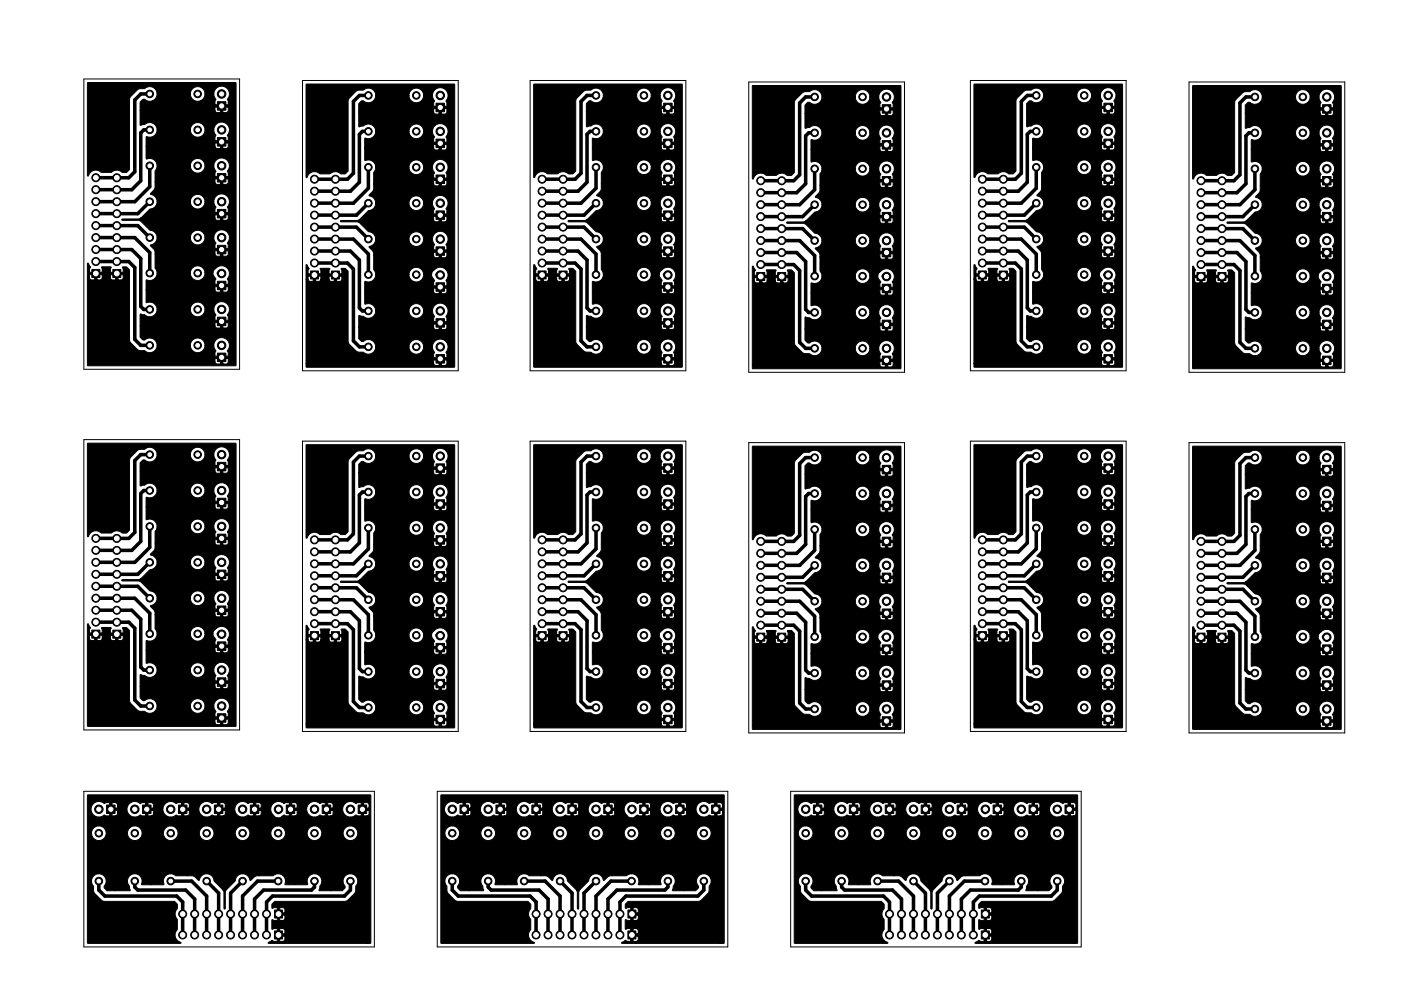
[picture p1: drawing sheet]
<svg xmlns="http://www.w3.org/2000/svg" width="297mm" height="210mm" viewBox="0 0 297 210" stroke-linecap="round" stroke-linejoin="round" font-family="sans-serif">
<g fill="none" stroke="#000" stroke-width=".21">
<path d="M17.8 16.8h33v61.6h-33zM64.1 17.1h33.1v61.6h-33.1zM112.4 17.1h33v61.6h-33zM158.7 17.4h33.1v61.6h-33.1zM205.7 17.1h33.1v61.6h-33.1zM252.1 17.4h33v61.6h-33zM17.8 93.3h33v61.6h-33zM64.1 93.6h33.1v61.6h-33.1zM112.4 93.6h33v61.6h-33zM158.7 93.9h33.1v61.6h-33.1zM205.7 93.6h33.1v61.6h-33.1zM252.1 93.9h33v61.6h-33z"/>
<path d="M17.8 167.9h61.6v33h-61.6zM92.7 167.9h61.6v33h-61.6zM167.6 167.9h61.6v33h-61.6z"/>
</g>
<g fill="#000" stroke="#000" stroke-width=".21">
<path d="M18.6 17.6l31.3-.1 .1 .1v59.9l-31.4 .1-.1-.8h27.1l.1 .3 .3 .1h2l.4-.4v-.7h-1.2v1.1h-.5v-1.1h-1.1v.7h-27.1v-17.9h.5l.1 .3 .3 .2h1.9l.4-.5h1.7l.1 .3 .4 .2h1.8l.4-.5v-.6h-1.1v1.1h-.5v-1.1h-1.1v.6h-1.7v-.6h-1.1v1.1h-.5v-1.1h-1.1v.6h-.5l.1-3.1 .6 .9-.2 .4v.7h2.7v-.7l-.2-.3 .1-.2h1.9l-.1 1.2h2.7v-.7l-.1-.3 .1-.2h.8l.5 .6 .1 15 .2 .5 1.5 1.5 .5 .2h1a1.56 1.56 0 0 0 1.7 .3 1.56 1.56 0 0 0 .9-1.4h7.1v.2a1.56 1.56 0 0 0 1.6 1.3 1.56 1.56 0 0 0 1.5-1.5h1.8l.1 .5 .4 .6-.2 .4v.8h2.8v-.8l-.2-.3a1.68 1.68 0 0 0-.5-2.7 1.68 1.68 0 0 0-2.4 1.5h-1.8a1.56 1.56 0 0 0-1.6-1.6 1.56 1.56 0 0 0-1.5 1.6h-7.1v-.3a1.58 1.58 0 0 0-2.7-.9h-.3l-.6-.6v-2.4h15.9l.1 .4 .3 .1h2l.4-.5v-.7l-1.2 .1v1.1h-.5v-1.2l-1.1 .1v.6h-15.9v-2.4l.9 .1a1.58 1.58 0 0 0 1.7 .3 1.58 1.58 0 0 0 1-1.4h7.1v.2a1.56 1.56 0 0 0 1.6 1.3 1.56 1.56 0 0 0 1.5-1.5h1.8l.1 .5 .4 .6-.2 .4v.7h2.8v-.7l-.2-.3a2.01 2.01 0 0 0 0-2.4 1.66 1.66 0 0 0-1.8-.4 1.66 1.66 0 0 0-1.1 1.6h-1.8l-.1-.3a1.56 1.56 0 0 0-1.6-1.3 1.56 1.56 0 0 0-1.4 1.6h-7.1v-.3a1.66 1.66 0 0 0-2.3-1.2v-2.7h14.6l.1 .3 .3 .2h2l.4-.5v-.7h-1.2v1.2h-.5v-1.2h-1.1v.7h-14.6v-2l.1-.1a1.56 1.56 0 0 0 2.2-1.4h7.1v.2a1.55 1.55 0 0 0 1.7 1.3 1.55 1.55 0 0 0 1.4-1.6h1.6l.2 .6 .5 .7-.2 .4v.7h2.8v-.7l-.2-.3a1.72 1.72 0 0 0-.2-2.6 1.72 1.72 0 0 0-2.5 .4l-.4 .8h-1.6l-.1-.2a1.56 1.56 0 0 0-1.6-1.3 1.56 1.56 0 0 0-1.4 1.6h-7.1l-.4-1.1v-3h12.7l.4 .5h1.9l.4-.3 .1-.9h-1.2v1.1h-.5v-1.1h-1.1v.7h-12.7l-.1-.7-.9-1 .1-.2a1.55 1.55 0 0 0 1.3-1.6h7.1v.3a1.56 1.56 0 0 0 1.6 1.3 1.56 1.56 0 0 0 1.5-1.6h1.8l.1 .5 .4 .7-.2 .4v.7h2.8v-.7l-.2-.3a2.1 2.1 0 0 0 .3-2 1.66 1.66 0 0 0-1.9-.9 1.66 1.66 0 0 0-1.3 1.6h-1.8l-.1-.2a1.56 1.56 0 0 0-1.6-1.3 1.56 1.56 0 0 0-1.4 1.5h-7.1v-.2a1.63 1.63 0 0 0-1.5-1.4l-2.1-2-3.7-.1-.2-.1 3.5-.1 .5-.2h15.8l.4 .4h1.9l.3-.1 .2-.3v-.7h-1.2v1.1h-.5v-1.1h-1.1v.7h-15.8l2-2a1.55 1.55 0 0 0 1.5-1.5h7.1v.2a1.56 1.56 0 0 0 1.6 1.3 1.56 1.56 0 0 0 1.5-1.5h1.8l.1 .5 .4 .6-.2 .4v.8h2.8v-.8l-.2-.2a2.1 2.1 0 0 0 .3-2.1 1.66 1.66 0 0 0-1.9-.8 1.66 1.66 0 0 0-1.3 1.6h-1.8l-.1-.2a1.56 1.56 0 0 0-1.6-1.4 1.56 1.56 0 0 0-1.4 1.6h-7.1v-.2a1.91 1.91 0 0 0-1.4-1.4l.9-1.1 .1-1.4h12.7l.1 .3 .3 .1h2l.3-.2 .1-.9h-1.2v1.1h-.5v-1.1h-1.1v.7h-12.7v-2.4l.4-1.1h7.1a1.56 1.56 0 0 0 1.5 1.5 1.56 1.56 0 0 0 1.6-1.5h1.8l.1 .5 .4 .6-.2 .4v.8h2.8v-.8l-.2-.3a2.01 2.01 0 0 0 0-2.4 1.66 1.66 0 0 0-1.8-.4 1.66 1.66 0 0 0-1.1 1.6h-1.8l-.1-.3a1.56 1.56 0 0 0-1.6-1.3 1.56 1.56 0 0 0-1.4 1.6h-7.1v-.3a1.66 1.66 0 0 0-2.3-1.2v-2.7h14.6l.1 .4 .3 .1h2l.4-.5v-.6h-1.2v1.1h-.5v-1.1h-1.1v.6h-14.6v-1.9l.1-.1a1.55 1.55 0 0 0 2.2-1.4h7.1v.2a1.56 1.56 0 0 0 1.6 1.3 1.56 1.56 0 0 0 1.5-1.5h1.8l.1 .5 .4 .6-.2 .4v.7h2.8v-.7l-.2-.3a2.15 2.15 0 0 0 .3-2 1.66 1.66 0 0 0-1.9-.8 1.66 1.66 0 0 0-1.3 1.6h-1.8a1.56 1.56 0 0 0-1.6-1.6 1.56 1.56 0 0 0-1.5 1.6h-7.1v-.3a1.66 1.66 0 0 0-2.7-.9l-.9 .1v-3.1h15.9l.1 .3 .3 .2h2l.4-.5v-.7h-1.2v1.2h-.5v-1.2h-1.1v.7h-15.9v-1.7l.6-.6h.3a1.58 1.58 0 0 0 1.7 .3 1.58 1.58 0 0 0 1-1.5h7.1v.3a1.56 1.56 0 0 0 1.6 1.3 1.56 1.56 0 0 0 1.5-1.6h1.8l.1 .5 .4 .7-.2 .4v.7h2.8v-.7l-.2-.3a1.68 1.68 0 0 0-.5-2.8 1.68 1.68 0 0 0-2.4 1.5h-1.8a1.56 1.56 0 0 0-1.6-1.5 1.56 1.56 0 0 0-1.5 1.5h-7.1v-.2a1.59 1.59 0 0 0-2.7-.9h-.9l-.5 .2-1.5 1.5-.2 .4-.1 15-.6 .7h-.8a1.72 1.72 0 0 0-2.4 0h-2.2a1.67 1.67 0 0 0-2.7 .8l-.2-.2zM64.9 17.9l31.4-.1 .1 .2v59.9h-31.5v-.8h27l.2 .3 .3 .1h1.9l.5-.4-.1-.7h-1.1v1.1h-.5v-1.1h-1.2v.7h-27v-17.9h.4l.2 .3 .3 .2h1.8l.4-.5h1.8l.1 .4 .3 .1h1.9l.4-.5v-.6h-1.1v1.1h-.5v-1.1h-1.1v.6h-1.8v-.6h-1.1v1.1h-.5v-1.1h-1.1v.6h-.4l.1-3 .6 .8-.3 .4v.7h2.7v-.7l-.1-.3 .1-.2h1.9l-.1 1.2h2.7v-.7l-.2-.3 .1-.2 .8 .1 .6 .5v15l.3 .5 1.5 1.5 .5 .2h1a1.56 1.56 0 0 0 1.6 .3 1.56 1.56 0 0 0 1-1.4h7v.2a1.56 1.56 0 0 0 1.7 1.3 1.56 1.56 0 0 0 1.4-1.5h1.9l.1 .5 .3 .7-.2 .3v.8h2.9l-.1-.8-.1-.3a1.68 1.68 0 0 0-.6-2.7 1.68 1.68 0 0 0-2.3 1.5h-1.9a1.56 1.56 0 0 0-1.5-1.6 1.56 1.56 0 0 0-1.6 1.6h-7l-.1-.3a1.58 1.58 0 0 0-2.6-.8l-.3-.1-.6-.6v-2.3h15.8l.2 .3 .3 .1h1.9l.5-.4-.1-.7h-1.1v1.1h-.5v-1.1h-1.2v.7h-15.8v-2.5l.9 .1a1.58 1.58 0 0 0 1.7 .3 1.58 1.58 0 0 0 1-1.4h7v.2a1.56 1.56 0 0 0 1.7 1.3 1.56 1.56 0 0 0 1.4-1.5h1.9l.1 .5 .3 .6-.2 .4v.8h2.9l-.1-.8-.1-.3a2.01 2.01 0 0 0-.1-2.4 1.66 1.66 0 0 0-1.8-.4 1.66 1.66 0 0 0-1 1.6h-1.9v-.3a1.56 1.56 0 0 0-1.7-1.3 1.56 1.56 0 0 0-1.4 1.6h-7l-.1-.3a1.66 1.66 0 0 0-2.2-1.2l-.1-2.7h14.6l.2 .3 .3 .2h1.9l.5-.5-.1-.7h-1.1v1.2h-.5v-1.2h-1.2v.7h-14.6v-2l.2-.1a1.56 1.56 0 0 0 2.2-1.4h7v.2a1.55 1.55 0 0 0 1.7 1.3 1.55 1.55 0 0 0 1.4-1.6h1.7l.1 .6 .5 .7-.2 .4v.7h2.9l-.1-.7-.1-.3a1.72 1.72 0 0 0-.2-2.5 1.72 1.72 0 0 0-2.5 .3l-.4 .8h-1.7v-.2a1.56 1.56 0 0 0-1.7-1.3 1.56 1.56 0 0 0-1.4 1.6h-7l-.5-1.1v-3h12.7l.4 .5h2l.4-.3v-.9h-1.1v1.2h-.5v-1.2h-1.2v.7h-12.7v-.7l-.9-1v-.2a1.55 1.55 0 0 0 1.4-1.6h7v.3a1.56 1.56 0 0 0 1.7 1.3 1.56 1.56 0 0 0 1.4-1.6h1.9l.1 .5 .3 .7-.2 .4v.7h2.9l-.1-.7-.1-.3a2.1 2.1 0 0 0 .2-2 1.66 1.66 0 0 0-1.8-.9 1.66 1.66 0 0 0-1.3 1.6h-1.9v-.2a1.56 1.56 0 0 0-1.7-1.3 1.56 1.56 0 0 0-1.4 1.5h-7l-.1-.2a1.63 1.63 0 0 0-1.5-1.4l-2.1-1.9-3.7-.1-.1-.2 3.5-.1 .5-.2h15.7l.4 .5h2l.3-.2 .2-.3-.1-.7h-1.1v1.1h-.5v-1.1h-1.2v.7h-15.7l2-1.9a1.55 1.55 0 0 0 1.5-1.6h7v.3a1.56 1.56 0 0 0 1.7 1.3 1.56 1.56 0 0 0 1.4-1.6h1.9l.1 .5 .3 .7-.2 .3v.8h2.9l-.1-.8-.1-.2a2.1 2.1 0 0 0 .2-2 1.66 1.66 0 0 0-1.8-.9 1.66 1.66 0 0 0-1.3 1.6h-1.9v-.2a1.56 1.56 0 0 0-1.7-1.3 1.56 1.56 0 0 0-1.4 1.5h-7l-.1-.2a1.91 1.91 0 0 0-1.4-1.4l.9-1.1 .1-1.4h12.7l.2 .3 .3 .1h1.9l.4-.2v-.9h-1.1v1.1h-.5v-1.1h-1.2v.7h-12.7v-2.4l.5-1.1h7a1.56 1.56 0 0 0 1.6 1.5 1.56 1.56 0 0 0 1.5-1.5h1.9l.1 .5 .3 .6-.2 .4v.8h2.9l-.1-.8-.1-.2a2.01 2.01 0 0 0-.1-2.5 1.66 1.66 0 0 0-1.8-.3 1.66 1.66 0 0 0-1 1.5h-1.9v-.3a1.56 1.56 0 0 0-1.7-1.3 1.56 1.56 0 0 0-1.4 1.6h-7l-.1-.3a1.66 1.66 0 0 0-2.2-1.2l-.1-2.6h14.6l.2 .3 .3 .1h1.9l.5-.4-.1-.7h-1.1v1.1h-.5v-1.1h-1.2v.7h-14.6v-2l.2-.1a1.55 1.55 0 0 0 2.2-1.4h7v.2a1.56 1.56 0 0 0 1.7 1.3 1.56 1.56 0 0 0 1.4-1.5h1.9l.1 .5 .3 .6-.2 .4v.8h2.9l-.1-.8-.1-.3a2.15 2.15 0 0 0 .2-2 1.66 1.66 0 0 0-1.8-.8 1.66 1.66 0 0 0-1.3 1.6h-1.9a1.56 1.56 0 0 0-1.5-1.6 1.56 1.56 0 0 0-1.6 1.6h-7l-.1-.3a1.66 1.66 0 0 0-2.7-.9l-.8 .1v-3.1h15.8l.2 .4 .3 .1h1.9l.5-.5-.1-.7-1.1 .1v1.1h-.5v-1.2l-1.2 .1v.6h-15.8v-1.7l.5-.6h.4a1.58 1.58 0 0 0 1.7 .3 1.58 1.58 0 0 0 1-1.4h7v.2a1.56 1.56 0 0 0 1.7 1.3 1.56 1.56 0 0 0 1.4-1.5h1.9l.1 .5 .3 .6-.2 .4v.7h2.9l-.1-.7-.1-.3a1.68 1.68 0 0 0-.6-2.8 1.68 1.68 0 0 0-2.3 1.6h-1.9a1.56 1.56 0 0 0-1.5-1.6 1.56 1.56 0 0 0-1.6 1.6h-7l-.1-.3a1.59 1.59 0 0 0-2.6-.9h-.9l-.5 .2-1.6 1.5-.2 .4v15l-.6 .7h-.9a1.72 1.72 0 0 0-2.4 0h-2.1a1.67 1.67 0 0 0-2.8 .8l-.1-.1zM113.2 17.9l31.3-.1 .2 .2-.1 59.9h-31.4l-.1-.8h27.1l.1 .3 .4 .1h1.9l.4-.4v-.7h-1.1v1.1h-.5l-.1-1.1h-1.1v.7h-27.1v-17.9h.5l.1 .3 .3 .2h1.9l.4-.5h1.7l.2 .4 .3 .1h1.8l.4-.5v-.6h-1l-.1 1.1h-.5v-1.1h-1.1v.6h-1.7v-.6h-1.1v1.1h-.5v-1.1h-1.1v.6h-.5l.1-3 .6 .8-.2 .4v.7h2.7v-.7l-.2-.3 .1-.2h1.9l-.1 1.2h2.7v-.7l-.1-.3 .1-.2 .8 .1 .5 .5 .1 15 .2 .5 1.5 1.5 .5 .2h1a1.56 1.56 0 0 0 1.7 .3 1.56 1.56 0 0 0 .9-1.4h7.1v.2a1.56 1.56 0 0 0 1.6 1.3 1.56 1.56 0 0 0 1.5-1.5h1.8l.1 .5 .4 .7-.2 .3v.8h2.8v-.8l-.2-.3a1.68 1.68 0 0 0-.5-2.7 1.68 1.68 0 0 0-2.4 1.5h-1.8a1.56 1.56 0 0 0-1.6-1.6 1.56 1.56 0 0 0-1.5 1.6h-7.1v-.3a1.58 1.58 0 0 0-2.7-.8l-.3-.1-.6-.6v-2.3h15.9l.1 .3 .4 .1h1.9l.4-.4v-.7h-1.1v1.1h-.5l-.1-1.1h-1.1v.7h-15.9v-2.5l.9 .1a1.58 1.58 0 0 0 1.8 .3 1.58 1.58 0 0 0 .9-1.4h7.1v.2a1.56 1.56 0 0 0 1.6 1.3 1.56 1.56 0 0 0 1.5-1.5h1.8l.1 .5 .4 .6-.2 .4v.8h2.8v-.8l-.1-.3a2.01 2.01 0 0 0-.1-2.4 1.66 1.66 0 0 0-1.8-.4 1.66 1.66 0 0 0-1.1 1.6h-1.8v-.3a1.56 1.56 0 0 0-1.7-1.3 1.56 1.56 0 0 0-1.4 1.6h-7.1v-.3a1.66 1.66 0 0 0-2.3-1.2v-2.7h14.6l.1 .4 .4 .1h1.9l.4-.5v-.7h-1.1v1.2h-.5l-.1-1.2h-1.1v.7h-14.6v-2l.1-.1a1.56 1.56 0 0 0 2.2-1.4h7.1v.2a1.55 1.55 0 0 0 1.7 1.3 1.55 1.55 0 0 0 1.4-1.6h1.7l.1 .6 .5 .7-.2 .4v.7h2.8v-.7l-.2-.3a1.72 1.72 0 0 0-.2-2.5 1.72 1.72 0 0 0-2.5 .3l-.3 .8h-1.7v-.2a1.56 1.56 0 0 0-1.7-1.3 1.56 1.56 0 0 0-1.4 1.6h-7.1l-.4-1.1v-3h12.7l.4 .5h2l.4-.3v-.9h-1.1v1.2h-.5l-.1-1.2h-1.1v.7h-12.7l-.1-.7-.9-1 .1-.2a1.55 1.55 0 0 0 1.3-1.6h7.1v.3a1.56 1.56 0 0 0 1.6 1.3 1.56 1.56 0 0 0 1.5-1.6h1.8l.1 .5 .4 .7-.2 .4v.7h2.8v-.7l-.1-.3a2.1 2.1 0 0 0 .2-2 1.66 1.66 0 0 0-1.9-.9 1.66 1.66 0 0 0-1.3 1.6h-1.8v-.2a1.56 1.56 0 0 0-1.7-1.3 1.56 1.56 0 0 0-1.4 1.5h-7.1v-.2a1.63 1.63 0 0 0-1.5-1.4l-2.1-1.9-3.7-.1-.2-.2 3.6-.1 .4-.2h15.8l.4 .5h1.9l.4-.2 .1-.3v-.7h-1.1v1.1h-.5l-.1-1.1h-1.1v.7h-15.8l2-1.9a1.55 1.55 0 0 0 1.5-1.6h7.1v.3a1.56 1.56 0 0 0 1.6 1.3 1.56 1.56 0 0 0 1.5-1.6h1.8l.1 .5 .4 .7-.2 .3v.8h2.8v-.8l-.1-.2a2.1 2.1 0 0 0 .2-2 1.66 1.66 0 0 0-1.9-.9 1.66 1.66 0 0 0-1.3 1.6h-1.8v-.2a1.56 1.56 0 0 0-1.7-1.3 1.56 1.56 0 0 0-1.4 1.5h-7.1v-.2a1.91 1.91 0 0 0-1.4-1.4l.9-1.1 .1-1.4h12.7l.1 .3 .4 .1h1.9l.4-.2v-.9h-1.1v1.1h-.5l-.1-1.1h-1.1v.7h-12.7v-2.4l.4-1.1h7.1a1.56 1.56 0 0 0 1.5 1.5 1.56 1.56 0 0 0 1.6-1.5h1.8l.1 .5 .4 .6-.2 .4v.8h2.8v-.8l-.1-.2a2.01 2.01 0 0 0-.1-2.5 1.66 1.66 0 0 0-1.8-.3 1.66 1.66 0 0 0-1.1 1.5h-1.8v-.3a1.56 1.56 0 0 0-1.7-1.3 1.56 1.56 0 0 0-1.4 1.6h-7.1v-.3a1.66 1.66 0 0 0-2.3-1.2v-2.6h14.6l.1 .3 .4 .1h1.9l.4-.4v-.7h-1.1v1.1h-.5l-.1-1.1h-1.1v.7h-14.6v-2l.1-.1a1.55 1.55 0 0 0 2.2-1.4h7.1v.2a1.56 1.56 0 0 0 1.6 1.3 1.56 1.56 0 0 0 1.5-1.5h1.8l.1 .5 .4 .6-.2 .4v.8h2.8v-.8l-.1-.3a2.15 2.15 0 0 0 .2-2 1.66 1.66 0 0 0-1.9-.8 1.66 1.66 0 0 0-1.3 1.6h-1.8a1.56 1.56 0 0 0-1.6-1.6 1.56 1.56 0 0 0-1.5 1.6h-7.1v-.3a1.66 1.66 0 0 0-2.7-.9l-.9 .1v-3.1h15.9l.1 .4 .4 .1h1.9l.4-.5v-.7l-1.1 .1v1.1h-.5l-.1-1.2-1.1 .1v.6h-15.9v-1.7l.6-.6h.3a1.58 1.58 0 0 0 1.8 .3 1.58 1.58 0 0 0 .9-1.4h7.1v.2a1.56 1.56 0 0 0 1.6 1.3 1.56 1.56 0 0 0 1.5-1.5h1.8l.1 .5 .4 .6-.2 .4v.7h2.8v-.7l-.2-.3a1.68 1.68 0 0 0-.5-2.8 1.68 1.68 0 0 0-2.4 1.6h-1.8a1.56 1.56 0 0 0-1.6-1.6 1.56 1.56 0 0 0-1.5 1.6h-7.1v-.3a1.59 1.59 0 0 0-2.7-.9h-.9l-.5 .2-1.5 1.5-.2 .4v15l-.7 .7h-.8a1.72 1.72 0 0 0-2.4 0h-2.1a1.67 1.67 0 0 0-2.8 .8l-.2-.1zM159.5 18.2l31.4-.1 .1 .2v59.9h-31.4l-.1-.8h27.1l.1 .3 .3 .2h2l.4-.5v-.7h-1.2v1.1h-.5v-1.1h-1.1v.7h-27.1v-17.8h.4l.2 .3 .3 .1h1.8l.4-.4h1.8l.1 .3 .3 .1h1.9l.4-.4v-.7h-1.1v1.1h-.5v-1.1h-1.1v.7h-1.8v-.7h-1.1v1.1h-.5v-1.1h-1.1v.7h-.4l.1-3.1 .6 .8-.3 .4v.7h2.7v-.7l-.1-.3 .1-.2 1.9 .1-.1 1.1h2.7v-.7l-.2-.3 .1-.1h.8l.6 .5v15.1l.3 .5 1.5 1.4 .5 .2 1 .1a1.56 1.56 0 0 0 1.6 .2 1.56 1.56 0 0 0 1-1.4h7v.3a1.56 1.56 0 0 0 1.7 1.3 1.56 1.56 0 0 0 1.4-1.6h1.9l.1 .5 .4 .7-.2 .4v.7h2.8v-.7l-.2-.4a1.68 1.68 0 0 0-.6-2.7 1.68 1.68 0 0 0-2.3 1.5h-1.9a1.56 1.56 0 0 0-1.5-1.5 1.56 1.56 0 0 0-1.6 1.5h-7v-.2a1.58 1.58 0 0 0-2.7-.9h-.3l-.6-.7v-2.3h15.9l.1 .3 .3 .1h2l.4-.4v-.7h-1.2v1.1h-.5v-1.1h-1.1v.7h-15.9v-2.5l.9 .1a1.58 1.58 0 0 0 1.7 .3 1.58 1.58 0 0 0 1-1.4h7v.2a1.56 1.56 0 0 0 1.7 1.3 1.56 1.56 0 0 0 1.4-1.5h1.9l.1 .5 .4 .6-.2 .4v.8h2.8v-.8l-.2-.2a2.01 2.01 0 0 0-.1-2.5 1.66 1.66 0 0 0-1.8-.3 1.66 1.66 0 0 0-1 1.5h-1.9v-.3a1.56 1.56 0 0 0-1.6-1.3 1.56 1.56 0 0 0-1.5 1.6h-7v-.3a1.66 1.66 0 0 0-2.3-1.2l-.1-2.6h14.7l.1 .3 .3 .1h2l.4-.4v-.7h-1.2v1.1h-.5v-1.1h-1.1v.7h-14.7v-2.1l.2-.1a1.56 1.56 0 0 0 2.2-1.4h7v.2a1.55 1.55 0 0 0 1.7 1.3 1.55 1.55 0 0 0 1.4-1.6h1.7l.2 .6 .5 .7-.2 .4v.8l2.8-.1v-.7l-.2-.3a1.72 1.72 0 0 0-.2-2.5 1.72 1.72 0 0 0-2.5 .4l-.4 .7h-1.7v-.2a1.56 1.56 0 0 0-1.6-1.3 1.56 1.56 0 0 0-1.5 1.6h-7l-.5-1.1v-3h12.8l.4 .5h1.9l.4-.3 .1-.9h-1.2v1.2h-.5v-1.2h-1.1v.7h-12.8v-.7l-.9-1 .1-.2a1.55 1.55 0 0 0 1.3-1.6h7v.3a1.56 1.56 0 0 0 1.7 1.3 1.56 1.56 0 0 0 1.4-1.6h1.9l.1 .6 .4 .6-.2 .4v.7h2.8v-.7l-.2-.3a2.1 2.1 0 0 0 .2-2 1.66 1.66 0 0 0-1.8-.9 1.66 1.66 0 0 0-1.3 1.6h-1.9v-.2a1.56 1.56 0 0 0-1.6-1.3 1.56 1.56 0 0 0-1.5 1.5h-7v-.2a1.63 1.63 0 0 0-1.6-1.3l-2.1-2-3.7-.1-.1-.2 3.5-.1 .5-.2h15.8l.4 .5h1.9l.3-.2 .2-.3v-.7h-1.2v1.2h-.5v-1.2h-1.1v.7h-15.8l2-1.9a1.55 1.55 0 0 0 1.5-1.6h7v.3a1.56 1.56 0 0 0 1.7 1.3 1.56 1.56 0 0 0 1.4-1.6h1.9l.1 .5 .4 .7-.2 .4v.7h2.8v-.7l-.2-.3a2.1 2.1 0 0 0 .2-2 1.66 1.66 0 0 0-1.8-.9 1.66 1.66 0 0 0-1.3 1.6h-1.9v-.2a1.56 1.56 0 0 0-1.6-1.3 1.56 1.56 0 0 0-1.5 1.5h-7v-.2a1.91 1.91 0 0 0-1.4-1.4l.9-1.1v-1.4h12.8l.1 .3 .3 .2h2l.3-.3 .1-.9h-1.2v1.1h-.5v-1.1h-1.1v.7h-12.8v-2.4l.5-1.1h7a1.56 1.56 0 0 0 1.6 1.6 1.56 1.56 0 0 0 1.5-1.6h1.9l.1 .5 .4 .7-.2 .3v.8h2.8v-.8l-.2-.2a2.01 2.01 0 0 0-.1-2.5 1.66 1.66 0 0 0-1.8-.3 1.66 1.66 0 0 0-1 1.5h-1.9v-.2a1.56 1.56 0 0 0-1.6-1.3 1.56 1.56 0 0 0-1.5 1.5h-7v-.2a1.66 1.66 0 0 0-2.3-1.2l-.1-2.7h14.7l.1 .3 .3 .1h2l.4-.4v-.7h-1.2v1.1h-.5v-1.1h-1.1v.7h-14.7v-2l.2-.1a1.55 1.55 0 0 0 2.2-1.4h7v.2a1.56 1.56 0 0 0 1.7 1.3 1.56 1.56 0 0 0 1.4-1.5h1.9l.1 .5 .4 .6-.2 .4v.8h2.8v-.8l-.2-.2a2.15 2.15 0 0 0 .2-2.1 1.66 1.66 0 0 0-1.8-.8 1.66 1.66 0 0 0-1.3 1.6h-1.9a1.56 1.56 0 0 0-1.5-1.6 1.56 1.56 0 0 0-1.6 1.6h-7v-.3a1.66 1.66 0 0 0-2.8-.8l-.8 .1v-3.1h15.9l.1 .3 .3 .1h2l.4-.4v-.7h-1.2v1.1h-.5v-1.1h-1.1v.7h-15.9v-1.8l.5-.6h.4a1.58 1.58 0 0 0 1.7 .3 1.58 1.58 0 0 0 1-1.4h7v.2a1.56 1.56 0 0 0 1.7 1.3 1.56 1.56 0 0 0 1.4-1.5h1.9l.1 .5 .4 .6-.2 .4v.8h2.8v-.8l-.2-.3a1.68 1.68 0 0 0-.6-2.7 1.68 1.68 0 0 0-2.3 1.5h-1.9a1.56 1.56 0 0 0-1.5-1.6 1.56 1.56 0 0 0-1.6 1.6h-7v-.3a1.59 1.59 0 0 0-2.7-.9h-.9l-.5 .2-1.5 1.5-.2 .4-.1 15.1-.6 .6h-.9a1.72 1.72 0 0 0-2.3 0h-2.2a1.67 1.67 0 0 0-2.7 .8l-.2-.1zM206.5 17.9l31.4-.1 .1 .2v59.9h-31.5v-.8h27l.2 .3 .3 .1h2l.4-.4-.1-.7h-1.1v1.1h-.5v-1.1h-1.2v.7h-27v-17.9h.4l.2 .3 .3 .2h1.8l.4-.5h1.8l.1 .4 .3 .1h1.9l.4-.5v-.6h-1.1v1.1h-.5v-1.1h-1.1v.6h-1.8v-.6h-1.1v1.1h-.5v-1.1h-1.1v.6h-.4l.1-3 .6 .8-.3 .4v.7h2.7v-.7l-.1-.3 .1-.2h1.9l-.1 1.2h2.7v-.7l-.2-.3 .1-.2 .8 .1 .6 .5v15l.3 .5 1.5 1.5 .5 .2h1a1.56 1.56 0 0 0 1.6 .3 1.56 1.56 0 0 0 1-1.4h7v.2a1.56 1.56 0 0 0 1.7 1.3 1.56 1.56 0 0 0 1.4-1.5h1.9l.1 .5 .3 .7-.2 .3v.8h2.9v-.8l-.2-.3a1.68 1.68 0 0 0-.6-2.7 1.68 1.68 0 0 0-2.3 1.5h-1.9a1.56 1.56 0 0 0-1.5-1.6 1.56 1.56 0 0 0-1.6 1.6h-7l-.1-.3a1.58 1.58 0 0 0-2.6-.8l-.3-.1-.6-.6v-2.3h15.8l.2 .3 .3 .1h2l.4-.4-.1-.7h-1.1v1.1h-.5v-1.1h-1.2v.7h-15.8v-2.5l.9 .1a1.58 1.58 0 0 0 1.7 .3 1.58 1.58 0 0 0 1-1.4h7v.2a1.56 1.56 0 0 0 1.7 1.3 1.56 1.56 0 0 0 1.4-1.5h1.9l.1 .5 .3 .6-.2 .4v.8h2.9v-.8l-.2-.3a2.01 2.01 0 0 0-.1-2.4 1.66 1.66 0 0 0-1.8-.4 1.66 1.66 0 0 0-1 1.6h-1.9v-.3a1.56 1.56 0 0 0-1.7-1.3 1.56 1.56 0 0 0-1.4 1.6h-7l-.1-.3a1.66 1.66 0 0 0-2.2-1.2l-.1-2.7h14.6l.2 .4 .3 .1h2l.4-.5-.1-.7h-1.1v1.2h-.5v-1.2h-1.2v.7h-14.6v-2l.2-.1a1.56 1.56 0 0 0 2.2-1.4h7v.2a1.55 1.55 0 0 0 1.7 1.3 1.55 1.55 0 0 0 1.4-1.6h1.7l.1 .6 .5 .7-.2 .4v.7h2.9v-.7l-.2-.3a1.72 1.72 0 0 0-.2-2.5 1.72 1.72 0 0 0-2.5 .3l-.4 .8h-1.7v-.2a1.56 1.56 0 0 0-1.7-1.3 1.56 1.56 0 0 0-1.4 1.6h-7l-.5-1.1v-3h12.7l.4 .5h2l.4-.3 .1-.9h-1.2v1.2h-.5v-1.2h-1.2v.7h-12.7v-.7l-.9-1v-.2a1.55 1.55 0 0 0 1.4-1.6h7v.3a1.56 1.56 0 0 0 1.7 1.3 1.56 1.56 0 0 0 1.4-1.6h1.9l.1 .5 .3 .7-.2 .4v.7h2.9v-.7l-.2-.3a2.1 2.1 0 0 0 .2-2 1.66 1.66 0 0 0-1.8-.9 1.66 1.66 0 0 0-1.3 1.6h-1.9v-.2a1.56 1.56 0 0 0-1.7-1.3 1.56 1.56 0 0 0-1.4 1.5h-7l-.1-.2a1.63 1.63 0 0 0-1.5-1.4l-2.1-1.9-3.7-.1-.1-.2 3.5-.1 .5-.2h15.7l.4 .5h2l.3-.2 .2-.3-.1-.7h-1.1v1.1h-.5v-1.1h-1.2v.7h-15.7l2-1.9a1.55 1.55 0 0 0 1.5-1.6h7v.3a1.56 1.56 0 0 0 1.7 1.3 1.56 1.56 0 0 0 1.4-1.6h1.9l.1 .5 .3 .7-.2 .3v.8h2.9v-.8l-.2-.2a2.1 2.1 0 0 0 .2-2 1.66 1.66 0 0 0-1.8-.9 1.66 1.66 0 0 0-1.3 1.6h-1.9v-.2a1.56 1.56 0 0 0-1.7-1.3 1.56 1.56 0 0 0-1.4 1.5h-7l-.1-.2a1.91 1.91 0 0 0-1.4-1.4l.9-1.1 .1-1.4h12.7l.2 .3 .3 .1h2l.3-.2v-.9h-1.1v1.1h-.5v-1.1h-1.2v.7h-12.7v-2.4l.5-1.1h7a1.56 1.56 0 0 0 1.6 1.5 1.56 1.56 0 0 0 1.5-1.5h1.9l.1 .5 .3 .6-.2 .4v.8h2.9v-.8l-.2-.2a2.01 2.01 0 0 0-.1-2.5 1.66 1.66 0 0 0-1.8-.3 1.66 1.66 0 0 0-1 1.5h-1.9v-.3a1.56 1.56 0 0 0-1.7-1.3 1.56 1.56 0 0 0-1.4 1.6h-7l-.1-.3a1.66 1.66 0 0 0-2.2-1.2l-.1-2.6h14.6l.2 .3 .3 .1h2l.4-.4-.1-.7h-1.1v1.1h-.5v-1.1h-1.2v.7h-14.6v-2l.2-.1a1.55 1.55 0 0 0 2.2-1.4h7v.2a1.56 1.56 0 0 0 1.7 1.3 1.56 1.56 0 0 0 1.4-1.5h1.9l.1 .5 .3 .6-.2 .4v.8h2.9v-.8l-.2-.3a2.15 2.15 0 0 0 .2-2 1.66 1.66 0 0 0-1.8-.8 1.66 1.66 0 0 0-1.3 1.6h-1.9a1.56 1.56 0 0 0-1.5-1.6 1.56 1.56 0 0 0-1.6 1.6h-7l-.1-.3a1.66 1.66 0 0 0-2.7-.9l-.8 .1v-3.1h15.8l.2 .4 .3 .1h2l.4-.5-.1-.7-1.1 .1v1.1h-.5v-1.2l-1.2 .1v.6h-15.8v-1.7l.5-.6h.4a1.58 1.58 0 0 0 1.7 .3 1.58 1.58 0 0 0 1-1.4h7v.2a1.56 1.56 0 0 0 1.7 1.3 1.56 1.56 0 0 0 1.4-1.5h1.9l.1 .5 .3 .6-.2 .4v.7h2.9v-.7l-.2-.3a1.68 1.68 0 0 0-.6-2.8 1.68 1.68 0 0 0-2.3 1.6h-1.9a1.56 1.56 0 0 0-1.5-1.6 1.56 1.56 0 0 0-1.6 1.6h-7l-.1-.3a1.59 1.59 0 0 0-2.6-.9h-.9l-.5 .2-1.6 1.5-.1 .4-.1 15-.6 .7h-.9a1.72 1.72 0 0 0-2.4 0h-2.1a1.67 1.67 0 0 0-2.8 .8l-.1-.1zM252.9 18.2l31.3-.1 .2 .2-.1 59.9h-31.4l-.1-.8h27.1l.1 .3 .4 .2h1.9l.4-.5v-.7h-1.1v1.1h-.5l-.1-1.1h-1.1v.7h-27.1v-17.8h.5l.1 .3 .3 .1h1.9l.4-.4h1.7l.2 .3 .3 .1h1.8l.4-.4v-.7h-1l-.1 1.1h-.5v-1.1h-1.1v.7h-1.7v-.7h-1.1v1.1h-.5v-1.1h-1.1v.7h-.5l.1-3.1 .6 .8-.2 .4v.7h2.7v-.7l-.2-.3 .1-.2 1.9 .1-.1 1.1h2.7v-.7l-.1-.3 .1-.1h.8l.5 .5 .1 15.1 .2 .5 1.5 1.4 .6 .2h.8a1.58 1.58 0 0 0 1.8 .3 1.58 1.58 0 0 0 .9-1.4h7.1v.3a1.56 1.56 0 0 0 1.6 1.3 1.56 1.56 0 0 0 1.5-1.6h1.8l.1 .5 .4 .7-.2 .3v.8h2.8v-.8l-.2-.3a1.68 1.68 0 0 0-.5-2.7 1.68 1.68 0 0 0-2.4 1.5h-1.8a1.55 1.55 0 0 0-1.6-1.5 1.55 1.55 0 0 0-1.5 1.5h-7.1v-.2a1.58 1.58 0 0 0-2.7-.9h-.3l-.6-.7v-2.3h15.9l.1 .3 .4 .1h1.9l.4-.4v-.7h-1.1v1.1h-.5l-.1-1.1h-1.1v.7h-15.9v-2.5l.9 .1a1.58 1.58 0 0 0 1.8 .3 1.58 1.58 0 0 0 .9-1.4h7.1v.2a1.56 1.56 0 0 0 1.6 1.3 1.56 1.56 0 0 0 1.5-1.5h1.8l.1 .5 .4 .6-.2 .4v.8h2.8v-.8l-.1-.2a2.02 2.02 0 0 0-.1-2.5 1.66 1.66 0 0 0-1.8-.3 1.66 1.66 0 0 0-1.1 1.5h-1.8v-.3a1.56 1.56 0 0 0-1.7-1.3 1.56 1.56 0 0 0-1.4 1.6h-7.1v-.3a1.66 1.66 0 0 0-2.3-1.2v-2.6h14.6l.1 .3 .4 .1h1.9l.4-.4v-.7h-1.1v1.1h-.5l-.1-1.1h-1.1v.7h-14.6v-2.1l.1-.1a1.55 1.55 0 0 0 2.2-1.4h7.1v.2a1.55 1.55 0 0 0 1.7 1.3 1.55 1.55 0 0 0 1.4-1.6h1.7l.1 .6 .5 .7-.2 .4v.8l2.8-.1v-.7l-.2-.3a1.72 1.72 0 0 0-.2-2.5 1.72 1.72 0 0 0-2.5 .4l-.3 .7h-1.7v-.2a1.56 1.56 0 0 0-1.7-1.3 1.56 1.56 0 0 0-1.4 1.6h-7.1l-.4-1.1v-3h12.7l.4 .5h2l.4-.3v-.9h-1.1v1.2h-.5l-.1-1.2h-1.1v.7h-12.7l-.1-.7-.9-1 .1-.2a1.56 1.56 0 0 0 1.3-1.6h7.1v.3a1.56 1.56 0 0 0 1.6 1.3 1.56 1.56 0 0 0 1.5-1.6h1.8l.1 .6 .4 .6-.2 .4v.7h2.8v-.7l-.1-.3a2.11 2.11 0 0 0 .2-2 1.66 1.66 0 0 0-1.9-.9 1.66 1.66 0 0 0-1.3 1.6h-1.8v-.2a1.56 1.56 0 0 0-1.7-1.3 1.56 1.56 0 0 0-1.4 1.5h-7.1v-.2a1.63 1.63 0 0 0-1.5-1.3l-2.1-2-3.7-.1-.2-.2 3.6-.1 .4-.2h15.8l.4 .5h1.9l.4-.2 .1-.3v-.7h-1.1v1.2h-.5l-.1-1.2h-1.1v.7h-15.8l2-1.9a1.55 1.55 0 0 0 1.5-1.6h7.1v.3a1.56 1.56 0 0 0 1.6 1.3 1.56 1.56 0 0 0 1.5-1.6h1.8l.1 .5 .4 .7-.2 .4v.7h2.8v-.7l-.1-.3a2.11 2.11 0 0 0 .2-2 1.66 1.66 0 0 0-1.9-.9 1.66 1.66 0 0 0-1.3 1.6h-1.8v-.2a1.56 1.56 0 0 0-1.7-1.3 1.56 1.56 0 0 0-1.4 1.5h-7.1v-.2a1.91 1.91 0 0 0-1.4-1.4l.9-1.1 .1-1.4h12.7l.1 .3 .4 .2h1.9l.4-.3v-.9h-1.1v1.1h-.5l-.1-1.1h-1.1v.7h-12.7v-2.4l.4-1.1h7.1a1.55 1.55 0 0 0 1.5 1.6 1.55 1.55 0 0 0 1.6-1.6h1.8l.1 .5 .4 .7-.2 .3v.8h2.8v-.8l-.1-.2a2.02 2.02 0 0 0-.1-2.5 1.66 1.66 0 0 0-1.8-.3 1.66 1.66 0 0 0-1.1 1.5h-1.8v-.2a1.56 1.56 0 0 0-1.7-1.3 1.56 1.56 0 0 0-1.4 1.5h-7.1v-.2a1.66 1.66 0 0 0-2.3-1.2v-2.7h14.6l.1 .3 .4 .1h1.9l.4-.4v-.7h-1.1v1.1h-.5l-.1-1.1h-1.1v.7h-14.6v-2l.1-.1a1.55 1.55 0 0 0 2.2-1.4h7.1v.2a1.56 1.56 0 0 0 1.6 1.3 1.56 1.56 0 0 0 1.5-1.5h1.8l.1 .5 .4 .6-.2 .4v.8h2.8v-.8l-.1-.2a2.15 2.15 0 0 0 .2-2.1 1.66 1.66 0 0 0-1.9-.8 1.66 1.66 0 0 0-1.3 1.6h-1.8a1.55 1.55 0 0 0-1.6-1.6 1.55 1.55 0 0 0-1.5 1.6h-7.1v-.3a1.66 1.66 0 0 0-2.7-.8l-.9 .1v-3.1h15.9l.1 .3 .4 .1h1.9l.4-.4v-.7h-1.1v1.1h-.5l-.1-1.1h-1.1v.7h-15.9v-1.8l.6-.6h.3a1.58 1.58 0 0 0 1.8 .3 1.58 1.58 0 0 0 .9-1.4h7.1v.2a1.56 1.56 0 0 0 1.6 1.3 1.56 1.56 0 0 0 1.5-1.5h1.8l.1 .5 .4 .6-.2 .4v.8h2.8v-.8l-.2-.3a1.68 1.68 0 0 0-.5-2.7 1.68 1.68 0 0 0-2.4 1.5h-1.8a1.55 1.55 0 0 0-1.6-1.6 1.55 1.55 0 0 0-1.5 1.6h-7.1v-.3a1.59 1.59 0 0 0-2.7-.9h-.9l-.4 .2-1.6 1.5-.2 .4v15.1l-.7 .6h-.8a1.72 1.72 0 0 0-2.4 0h-2.1a1.68 1.68 0 0 0-2.8 .8l-.2-.1zM46.1 21.6h1.8v1.8h-1.8zM46.1 36.8h1.8v1.8h-1.8zM46.1 29.2h1.8v1.8h-1.8zM92.4 37.1h1.8v1.8h-1.8zM92.4 21.9h1.8v1.8h-1.8zM92.4 29.5h1.8v1.8h-1.8z"/>
<path d="M140.7 37.1h1.8v1.8h-1.8zM140.7 21.9h1.8v1.8h-1.8zM140.7 29.5h1.8v1.8h-1.8zM187.1 37.4h1.8v1.8h-1.8zM187.1 22.2h1.8v1.8h-1.8zM187.1 29.8h1.8v1.8h-1.8zM234.1 37.1h1.7v1.8h-1.7zM234.1 21.9h1.7v1.8h-1.7zM234.1 29.5h1.7v1.8h-1.7zM280.4 37.4h1.8v1.8h-1.8zM280.4 22.2h1.8v1.8h-1.8zM280.4 29.8h1.8v1.8h-1.8z"/>
<path d="M19.5 57.2h1.7v1.7h-1.7zM23.9 57.2h1.7v1.7h-1.7zM46.1 52.1h1.8v1.8h-1.8zM46.1 44.4h1.8v1.8h-1.8zM65.8 57.5h1.7v1.7h-1.7zM70.3 57.5h1.7v1.7h-1.7zM92.4 44.8h1.8v1.8h-1.8zM92.4 52.4h1.8v1.8h-1.8zM114.1 57.5h1.7v1.7h-1.7zM118.5 57.5h1.7v1.7h-1.7zM140.7 44.8h1.8v1.8h-1.8zM140.7 52.4h1.8v1.8h-1.8z"/>
<path d="M160.4 57.8h1.7v1.7h-1.7zM164.9 57.8h1.7v1.7h-1.7zM187.1 45.1h1.8v1.8h-1.8zM187.1 52.7h1.8v1.8h-1.8zM207.4 57.5h1.7v1.7h-1.7zM211.9 57.5h1.7v1.7h-1.7zM234.1 44.8h1.7v1.8h-1.7zM234.1 52.4h1.7v1.8h-1.7zM253.8 57.8h1.7v1.7h-1.7zM258.2 57.8h1.7v1.7h-1.7zM280.4 45.1h1.8v1.8h-1.8zM280.4 52.7h1.8v1.8h-1.8z"/>
<path d="M46.1 67.3h1.8v1.8h-1.8zM46.1 59.7h1.8v1.8h-1.8zM46.1 74.9h1.8v1.8h-1.8zM92.4 60h1.8v1.8h-1.8zM92.4 67.6h1.8v1.8h-1.8zM92.4 75.2h1.8v1.8h-1.8zM140.7 60h1.8v1.8h-1.8zM140.7 67.6h1.8v1.8h-1.8zM140.7 75.2h1.8v1.8h-1.8zM187.1 60.3h1.8v1.8h-1.8zM187.1 67.9h1.8v1.8h-1.8zM187.1 75.6h1.8v1.8h-1.8z"/>
<path d="M234.1 60h1.7v1.8h-1.7zM234.1 67.6h1.7v1.8h-1.7zM234.1 75.2h1.7v1.8h-1.7zM280.4 60.3h1.8v1.8h-1.8zM280.4 67.9h1.8v1.8h-1.8zM280.4 75.6h1.8v1.8h-1.8zM46.1 98.1h1.8v1.8h-1.8zM18.6 94.1l31.3-.1 .1 .2v59.9h-31.4l-.1-.8h27.1l.1 .3 .3 .1h2l.4-.4v-.7h-1.2v1.1h-.5v-1.1h-1.1v.7h-27.1v-17.9h.5l.1 .3 .3 .2h1.9l.4-.5h1.7l.1 .4 .4 .1h1.8l.4-.5v-.6h-1.1v1.1h-.5v-1.1h-1.1v.6h-1.7v-.6h-1.1v1.1h-.5v-1.1h-1.1v.6h-.5l.1-3 .6 .8-.2 .4v.7h2.7v-.7l-.2-.3 .1-.2h1.9l-.1 1.2h2.7v-.7l-.1-.3 .1-.2 .8 .1 .5 .5 .1 15 .2 .5 1.5 1.5 .5 .2h1a1.56 1.56 0 0 0 1.7 .3 1.56 1.56 0 0 0 .9-1.4h7.1v.2a1.56 1.56 0 0 0 1.6 1.3 1.56 1.56 0 0 0 1.5-1.5h1.8l.1 .5 .4 .7-.2 .3v.8h2.8v-.8l-.2-.3a1.68 1.68 0 0 0-.5-2.7 1.68 1.68 0 0 0-2.4 1.5h-1.8a1.56 1.56 0 0 0-1.6-1.6 1.56 1.56 0 0 0-1.5 1.6h-7.1v-.3a1.58 1.58 0 0 0-2.7-.8l-.3-.1-.6-.6v-2.3h15.9l.1 .3 .3 .1h2l.4-.4v-.7h-1.2v1.1h-.5v-1.1h-1.1v.7h-15.9v-2.5l.9 .1a1.58 1.58 0 0 0 1.7 .3 1.58 1.58 0 0 0 1-1.4h7.1v.2a1.56 1.56 0 0 0 1.6 1.3 1.56 1.56 0 0 0 1.5-1.5h1.8l.1 .5 .4 .6-.2 .4v.8h2.8v-.8l-.2-.3a2.01 2.01 0 0 0 0-2.4 1.66 1.66 0 0 0-1.8-.4 1.66 1.66 0 0 0-1.1 1.6h-1.8l-.1-.3a1.56 1.56 0 0 0-1.6-1.3 1.56 1.56 0 0 0-1.4 1.6h-7.1v-.3a1.66 1.66 0 0 0-2.3-1.2v-2.7h14.6l.1 .3 .3 .2h2l.4-.5v-.7h-1.2v1.2h-.5v-1.2h-1.1v.7h-14.6v-2l.1-.1a1.56 1.56 0 0 0 2.2-1.4h7.1v.2a1.55 1.55 0 0 0 1.7 1.3 1.55 1.55 0 0 0 1.4-1.6h1.6l.2 .6 .5 .7-.2 .4v.7h2.8v-.7l-.2-.3a1.72 1.72 0 0 0-.2-2.5 1.72 1.72 0 0 0-2.5 .3l-.4 .8h-1.6l-.1-.2a1.56 1.56 0 0 0-1.6-1.3 1.56 1.56 0 0 0-1.4 1.6h-7.1l-.4-1.1v-3h12.7l.4 .5h1.9l.4-.3 .1-.9h-1.2v1.2h-.5v-1.2h-1.1v.7h-12.7l-.1-.7-.9-1 .1-.2a1.55 1.55 0 0 0 1.3-1.6h7.1v.3a1.56 1.56 0 0 0 1.6 1.3 1.56 1.56 0 0 0 1.5-1.6h1.8l.1 .5 .4 .7-.2 .4v.7h2.8v-.7l-.2-.3a2.1 2.1 0 0 0 .3-2 1.66 1.66 0 0 0-1.9-.9 1.66 1.66 0 0 0-1.3 1.6h-1.8l-.1-.2a1.56 1.56 0 0 0-1.6-1.3 1.56 1.56 0 0 0-1.4 1.5h-7.1v-.2a1.63 1.63 0 0 0-1.5-1.4l-2.1-1.9-3.7-.1-.2-.2 3.5-.1 .5-.2h15.8l.4 .5h1.9l.3-.2 .2-.3v-.7h-1.2v1.1h-.5v-1.1h-1.1v.7h-15.8l2-1.9a1.55 1.55 0 0 0 1.5-1.6h7.1v.3a1.56 1.56 0 0 0 1.6 1.3 1.56 1.56 0 0 0 1.5-1.6h1.8l.1 .5 .4 .7-.2 .3v.8h2.8v-.8l-.2-.2a2.1 2.1 0 0 0 .3-2 1.66 1.66 0 0 0-1.9-.9 1.66 1.66 0 0 0-1.3 1.6h-1.8l-.1-.2a1.56 1.56 0 0 0-1.6-1.3 1.56 1.56 0 0 0-1.4 1.5h-7.1v-.2a1.91 1.91 0 0 0-1.4-1.4l.9-1.1 .1-1.4h12.7l.1 .3 .3 .1h2l.3-.2 .1-.9h-1.2v1.1h-.5v-1.1h-1.1v.7h-12.7v-2.4l.4-1.1h7.1a1.56 1.56 0 0 0 1.5 1.5 1.56 1.56 0 0 0 1.6-1.5h1.8l.1 .5 .4 .6-.2 .4v.8h2.8v-.8l-.2-.2a2.01 2.01 0 0 0 0-2.5 1.66 1.66 0 0 0-1.8-.3 1.66 1.66 0 0 0-1.1 1.5h-1.8l-.1-.3a1.56 1.56 0 0 0-1.6-1.3 1.56 1.56 0 0 0-1.4 1.6h-7.1v-.3a1.66 1.66 0 0 0-2.3-1.2v-2.6h14.6l.1 .3 .3 .1h2l.4-.4v-.7h-1.2v1.1h-.5v-1.1h-1.1v.7h-14.6v-2l.1-.1a1.55 1.55 0 0 0 2.2-1.4h7.1v.2a1.56 1.56 0 0 0 1.6 1.3 1.56 1.56 0 0 0 1.5-1.5h1.8l.1 .5 .4 .6-.2 .4v.8h2.8v-.8l-.2-.3a2.15 2.15 0 0 0 .3-2 1.66 1.66 0 0 0-1.9-.8 1.66 1.66 0 0 0-1.3 1.6h-1.8a1.56 1.56 0 0 0-1.6-1.6 1.56 1.56 0 0 0-1.5 1.6h-7.1v-.3a1.66 1.66 0 0 0-2.7-.9l-.9 .1v-3.1h15.9l.1 .4 .3 .1h2l.4-.5v-.7l-1.2 .1v1.1h-.5v-1.2l-1.1 .1v.6h-15.9v-1.7l.6-.6h.3a1.58 1.58 0 0 0 1.7 .3 1.58 1.58 0 0 0 1-1.4h7.1v.2a1.56 1.56 0 0 0 1.6 1.3 1.56 1.56 0 0 0 1.5-1.5h1.8l.1 .5 .4 .6-.2 .4v.7h2.8v-.7l-.2-.3a1.68 1.68 0 0 0-.5-2.8 1.68 1.68 0 0 0-2.4 1.6h-1.8a1.56 1.56 0 0 0-1.6-1.6 1.56 1.56 0 0 0-1.5 1.6h-7.1v-.3a1.59 1.59 0 0 0-2.7-.9h-.9l-.5 .2-1.5 1.5-.2 .4-.1 15-.6 .7h-.8a1.72 1.72 0 0 0-2.4 0h-2.2a1.67 1.67 0 0 0-2.7 .8l-.2-.1zM64.9 94.4l31.4-.1 .1 .2v59.9h-31.5v-.8h27l.2 .3 .3 .2h1.9l.5-.5-.1-.7h-1.1v1.1h-.5v-1.1h-1.2v.7h-27v-17.8h.4l.2 .3 .3 .1h1.8l.4-.4h1.8l.1 .3 .3 .1h1.9l.4-.4v-.7h-1.1v1.1h-.5v-1.1h-1.1v.7h-1.8v-.7h-1.1v1.1h-.5v-1.1h-1.1v.7h-.4l.1-3.1 .6 .8-.3 .4v.7h2.7v-.7l-.1-.3 .1-.2 1.9 .1-.1 1.1h2.7v-.7l-.2-.3 .1-.1h.8l.6 .5v15.1l.3 .5 1.5 1.4 .5 .2 1 .1a1.56 1.56 0 0 0 1.6 .2 1.56 1.56 0 0 0 1-1.4h7v.3a1.56 1.56 0 0 0 1.7 1.3 1.56 1.56 0 0 0 1.4-1.6h1.9l.1 .5 .3 .7-.2 .4v.7h2.9l-.1-.7-.1-.4a1.68 1.68 0 0 0-.6-2.7 1.68 1.68 0 0 0-2.3 1.5h-1.9a1.56 1.56 0 0 0-1.5-1.5 1.56 1.56 0 0 0-1.6 1.5h-7l-.1-.2a1.58 1.58 0 0 0-2.6-.9h-.3l-.6-.7v-2.3h15.8l.2 .3 .3 .1h1.9l.5-.4-.1-.7h-1.1v1.1h-.5v-1.1h-1.2v.7h-15.8v-2.5l.9 .1a1.58 1.58 0 0 0 1.7 .3 1.58 1.58 0 0 0 1-1.4h7v.2a1.56 1.56 0 0 0 1.7 1.3 1.56 1.56 0 0 0 1.4-1.5h1.9l.1 .5 .3 .6-.2 .4v.8h2.9l-.1-.8-.1-.2a2.01 2.01 0 0 0-.1-2.5 1.66 1.66 0 0 0-1.8-.3 1.66 1.66 0 0 0-1 1.5h-1.9v-.3a1.56 1.56 0 0 0-1.7-1.3 1.56 1.56 0 0 0-1.4 1.6h-7l-.1-.3a1.66 1.66 0 0 0-2.2-1.2l-.1-2.6h14.6l.2 .3 .3 .1h1.9l.5-.4-.1-.7h-1.1v1.1h-.5v-1.1h-1.2v.7h-14.6v-2.1l.2-.1a1.56 1.56 0 0 0 2.2-1.4h7v.2a1.55 1.55 0 0 0 1.7 1.3 1.55 1.55 0 0 0 1.4-1.6h1.7l.1 .6 .5 .7-.2 .4v.8l2.9-.1-.1-.7-.1-.3a1.72 1.72 0 0 0-.2-2.5 1.72 1.72 0 0 0-2.5 .4l-.4 .7h-1.7v-.2a1.56 1.56 0 0 0-1.7-1.3 1.56 1.56 0 0 0-1.4 1.6h-7l-.5-1.1v-3h12.7l.4 .5h2l.4-.3v-.9h-1.1v1.2h-.5v-1.2h-1.2v.7h-12.7v-.7l-.9-1v-.2a1.55 1.55 0 0 0 1.4-1.6h7v.3a1.56 1.56 0 0 0 1.7 1.3 1.56 1.56 0 0 0 1.4-1.6h1.9l.1 .6 .3 .6-.2 .4v.7h2.9l-.1-.7-.1-.3a2.1 2.1 0 0 0 .2-2 1.66 1.66 0 0 0-1.8-.9 1.66 1.66 0 0 0-1.3 1.6h-1.9v-.2a1.56 1.56 0 0 0-1.7-1.3 1.56 1.56 0 0 0-1.4 1.5h-7l-.1-.2a1.63 1.63 0 0 0-1.5-1.3l-2.1-2-3.7-.1-.1-.2 3.5-.1 .5-.2h15.7l.4 .5h2l.3-.2 .2-.3-.1-.7h-1.1v1.2h-.5v-1.2h-1.2v.7h-15.7l2-1.9a1.55 1.55 0 0 0 1.5-1.6h7v.3a1.56 1.56 0 0 0 1.7 1.3 1.56 1.56 0 0 0 1.4-1.6h1.9l.1 .5 .3 .7-.2 .4v.7h2.9l-.1-.7-.1-.3a2.1 2.1 0 0 0 .2-2 1.66 1.66 0 0 0-1.8-.9 1.66 1.66 0 0 0-1.3 1.6h-1.9v-.2a1.56 1.56 0 0 0-1.7-1.3 1.56 1.56 0 0 0-1.4 1.5h-7l-.1-.2a1.91 1.91 0 0 0-1.4-1.4l.9-1.1 .1-1.4h12.7l.2 .3 .3 .2h1.9l.4-.3v-.9h-1.1v1.1h-.5v-1.1h-1.2v.7h-12.7v-2.4l.5-1.1h7a1.56 1.56 0 0 0 1.6 1.6 1.56 1.56 0 0 0 1.5-1.6h1.9l.1 .5 .3 .7-.2 .3v.8h2.9l-.1-.8-.1-.2a2.01 2.01 0 0 0-.1-2.5 1.66 1.66 0 0 0-1.8-.3 1.66 1.66 0 0 0-1 1.5h-1.9v-.2a1.56 1.56 0 0 0-1.7-1.3 1.56 1.56 0 0 0-1.4 1.5h-7l-.1-.2a1.66 1.66 0 0 0-2.2-1.2l-.1-2.7h14.6l.2 .3 .3 .1h1.9l.5-.4-.1-.7h-1.1v1.1h-.5v-1.1h-1.2v.7h-14.6v-2l.2-.1a1.55 1.55 0 0 0 2.2-1.4h7v.2a1.56 1.56 0 0 0 1.7 1.3 1.56 1.56 0 0 0 1.4-1.5h1.9l.1 .5 .3 .6-.2 .4v.8h2.9l-.1-.8-.1-.2a2.15 2.15 0 0 0 .2-2.1 1.66 1.66 0 0 0-1.8-.8 1.66 1.66 0 0 0-1.3 1.6h-1.9a1.56 1.56 0 0 0-1.5-1.6 1.56 1.56 0 0 0-1.6 1.6h-7l-.1-.3a1.66 1.66 0 0 0-2.7-.8l-.8 .1v-3.1h15.8l.2 .3 .3 .1h1.9l.5-.4-.1-.7h-1.1v1.1h-.5v-1.1h-1.2v.7h-15.8v-1.8l.5-.6h.4a1.58 1.58 0 0 0 1.7 .3 1.58 1.58 0 0 0 1-1.4h7v.2a1.56 1.56 0 0 0 1.7 1.3 1.56 1.56 0 0 0 1.4-1.5h1.9l.1 .5 .3 .6-.2 .4v.8h2.9l-.1-.8-.1-.3a1.68 1.68 0 0 0-.6-2.7 1.68 1.68 0 0 0-2.3 1.5h-1.9a1.56 1.56 0 0 0-1.5-1.6 1.56 1.56 0 0 0-1.6 1.6h-7l-.1-.3a1.59 1.59 0 0 0-2.6-.9h-.9l-.5 .2-1.6 1.5-.2 .4v15.1l-.6 .6h-.9a1.72 1.72 0 0 0-2.4 0h-2.1a1.67 1.67 0 0 0-2.8 .8l-.1-.1zM113.2 94.4l31.3-.1 .2 .2-.1 59.9h-31.4l-.1-.8h27.1l.1 .3 .4 .2h1.9l.4-.5v-.7h-1.1v1.1h-.5l-.1-1.1h-1.1v.7h-27.1v-17.8h.5l.1 .3 .3 .1h1.9l.4-.4h1.7l.2 .3 .3 .1h1.8l.4-.4v-.7h-1l-.1 1.1h-.5v-1.1h-1.1v.7h-1.7v-.7h-1.1v1.1h-.5v-1.1h-1.1v.7h-.5l.1-3.1 .6 .8-.2 .4v.7h2.7v-.7l-.2-.3 .1-.2 1.9 .1-.1 1.1h2.7v-.7l-.1-.3 .1-.1h.8l.5 .5 .1 15.1 .2 .5 1.5 1.4 .5 .2 1 .1a1.56 1.56 0 0 0 1.7 .2 1.56 1.56 0 0 0 .9-1.4h7.1v.3a1.56 1.56 0 0 0 1.6 1.3 1.56 1.56 0 0 0 1.5-1.6h1.8l.1 .5 .4 .7-.2 .4v.7h2.8v-.7l-.2-.4a1.68 1.68 0 0 0-.5-2.7 1.68 1.68 0 0 0-2.4 1.5h-1.8a1.56 1.56 0 0 0-1.6-1.5 1.56 1.56 0 0 0-1.5 1.5h-7.1v-.2a1.58 1.58 0 0 0-2.7-.9h-.3l-.6-.7v-2.3h15.9l.1 .3 .4 .1h1.9l.4-.4v-.7h-1.1v1.1h-.5l-.1-1.1h-1.1v.7h-15.9v-2.5l.9 .1a1.58 1.58 0 0 0 1.8 .3 1.58 1.58 0 0 0 .9-1.4h7.1v.2a1.56 1.56 0 0 0 1.6 1.3 1.56 1.56 0 0 0 1.5-1.5h1.8l.1 .5 .4 .6-.2 .4v.8h2.8v-.8l-.1-.2a2.01 2.01 0 0 0-.1-2.5 1.66 1.66 0 0 0-1.8-.3 1.66 1.66 0 0 0-1.1 1.5h-1.8v-.3a1.56 1.56 0 0 0-1.7-1.3 1.56 1.56 0 0 0-1.4 1.6h-7.1v-.3a1.66 1.66 0 0 0-2.3-1.2v-2.6h14.6l.1 .3 .4 .1h1.9l.4-.4v-.7h-1.1v1.1h-.5l-.1-1.1h-1.1v.7h-14.6v-2.1l.1-.1a1.56 1.56 0 0 0 2.2-1.4h7.1v.2a1.55 1.55 0 0 0 1.7 1.3 1.55 1.55 0 0 0 1.4-1.6h1.7l.1 .6 .5 .7-.2 .4v.8l2.8-.1v-.7l-.2-.3a1.72 1.72 0 0 0-.2-2.5 1.72 1.72 0 0 0-2.5 .4l-.3 .7h-1.7v-.2a1.56 1.56 0 0 0-1.7-1.3 1.56 1.56 0 0 0-1.4 1.6h-7.1l-.4-1.1v-3h12.7l.4 .5h2l.4-.3v-.9h-1.1v1.2h-.5l-.1-1.2h-1.1v.7h-12.7l-.1-.7-.9-1 .1-.2a1.55 1.55 0 0 0 1.3-1.6h7.1v.3a1.56 1.56 0 0 0 1.6 1.3 1.56 1.56 0 0 0 1.5-1.6h1.8l.1 .6 .4 .6-.2 .4v.7h2.8v-.7l-.1-.3a2.1 2.1 0 0 0 .2-2 1.66 1.66 0 0 0-1.9-.9 1.66 1.66 0 0 0-1.3 1.6h-1.8v-.2a1.56 1.56 0 0 0-1.7-1.3 1.56 1.56 0 0 0-1.4 1.5h-7.1v-.2a1.63 1.63 0 0 0-1.5-1.3l-2.1-2-3.7-.1-.2-.2 3.6-.1 .4-.2h15.8l.4 .5h1.9l.4-.2 .1-.3v-.7h-1.1v1.2h-.5l-.1-1.2h-1.1v.7h-15.8l2-1.9a1.55 1.55 0 0 0 1.5-1.6h7.1v.3a1.56 1.56 0 0 0 1.6 1.3 1.56 1.56 0 0 0 1.5-1.6h1.8l.1 .5 .4 .7-.2 .4v.7h2.8v-.7l-.1-.3a2.1 2.1 0 0 0 .2-2 1.66 1.66 0 0 0-1.9-.9 1.66 1.66 0 0 0-1.3 1.6h-1.8v-.2a1.56 1.56 0 0 0-1.7-1.3 1.56 1.56 0 0 0-1.4 1.5h-7.1v-.2a1.91 1.91 0 0 0-1.4-1.4l.9-1.1 .1-1.4h12.7l.1 .3 .4 .2h1.9l.4-.3v-.9h-1.1v1.1h-.5l-.1-1.1h-1.1v.7h-12.7v-2.4l.4-1.1h7.1a1.56 1.56 0 0 0 1.5 1.6 1.56 1.56 0 0 0 1.6-1.6h1.8l.1 .5 .4 .7-.2 .3v.8h2.8v-.8l-.1-.2a2.01 2.01 0 0 0-.1-2.5 1.66 1.66 0 0 0-1.8-.3 1.66 1.66 0 0 0-1.1 1.5h-1.8v-.2a1.56 1.56 0 0 0-1.7-1.3 1.56 1.56 0 0 0-1.4 1.5h-7.1v-.2a1.66 1.66 0 0 0-2.3-1.2v-2.7h14.6l.1 .3 .4 .1h1.9l.4-.4v-.7h-1.1v1.1h-.5l-.1-1.1h-1.1v.7h-14.6v-2l.1-.1a1.55 1.55 0 0 0 2.2-1.4h7.1v.2a1.56 1.56 0 0 0 1.6 1.3 1.56 1.56 0 0 0 1.5-1.5h1.8l.1 .5 .4 .6-.2 .4v.8h2.8v-.8l-.1-.2a2.15 2.15 0 0 0 .2-2.1 1.66 1.66 0 0 0-1.9-.8 1.66 1.66 0 0 0-1.3 1.6h-1.8a1.56 1.56 0 0 0-1.6-1.6 1.56 1.56 0 0 0-1.5 1.6h-7.1v-.3a1.66 1.66 0 0 0-2.7-.8l-.9 .1v-3.1h15.9l.1 .3 .4 .1h1.9l.4-.4v-.7h-1.1v1.1h-.5l-.1-1.1h-1.1v.7h-15.9v-1.8l.6-.6h.3a1.58 1.58 0 0 0 1.8 .3 1.58 1.58 0 0 0 .9-1.4h7.1v.2a1.56 1.56 0 0 0 1.6 1.3 1.56 1.56 0 0 0 1.5-1.5h1.8l.1 .5 .4 .6-.2 .4v.8h2.8v-.8l-.2-.3a1.68 1.68 0 0 0-.5-2.7 1.68 1.68 0 0 0-2.4 1.5h-1.8a1.56 1.56 0 0 0-1.6-1.6 1.56 1.56 0 0 0-1.5 1.6h-7.1v-.3a1.59 1.59 0 0 0-2.7-.9h-.9l-.5 .2-1.5 1.5-.2 .4v15.1l-.7 .6h-.8a1.72 1.72 0 0 0-2.4 0h-2.1a1.67 1.67 0 0 0-2.8 .8l-.2-.1zM159.5 94.7h31.4l.1 .1v59.9h-31.4l-.1-.8h27.1l.1 .3 .3 .2h2l.4-.5v-.7h-1.2v1.2h-.5v-1.2h-1.1v.7h-27.1v-17.8h.4l.2 .3 .3 .1h1.8l.4-.4h1.8l.1 .3 .3 .1h1.9l.4-.4v-.7h-1.1v1.1h-.5v-1.1h-1.1v.7h-1.8v-.7h-1.1v1.1h-.5v-1.1h-1.1v.7h-.4l.1-3.1 .6 .8-.3 .4v.7h2.7v-.7l-.1-.3 .1-.1h1.9l-.1 1.1h2.7v-.7l-.2-.3 .1-.1h.8l.6 .5v15.1l.3 .5 1.5 1.5 .5 .2h1a1.56 1.56 0 0 0 1.6 .2 1.56 1.56 0 0 0 1-1.4h7v.3a1.56 1.56 0 0 0 1.7 1.3 1.56 1.56 0 0 0 1.4-1.6h1.9l.1 .5 .4 .7-.2 .4v.7h2.8v-.7l-.2-.4a1.68 1.68 0 0 0-.6-2.7 1.68 1.68 0 0 0-2.3 1.5h-1.9a1.56 1.56 0 0 0-1.5-1.5 1.56 1.56 0 0 0-1.6 1.5h-7v-.2a1.58 1.58 0 0 0-2.7-.9h-.3l-.6-.6v-2.4h15.9l.1 .3 .3 .2 2-.1 .4-.4v-.7h-1.2v1.1h-.5v-1.1h-1.1v.7h-15.9v-2.5l.9 .1a1.58 1.58 0 0 0 1.7 .3 1.58 1.58 0 0 0 1-1.4h7v.2a1.56 1.56 0 0 0 1.7 1.4 1.56 1.56 0 0 0 1.4-1.6h1.9l.1 .5 .4 .7-.2 .3v.8h2.8v-.8l-.2-.2a2.01 2.01 0 0 0-.1-2.5 1.66 1.66 0 0 0-1.8-.3 1.66 1.66 0 0 0-1 1.5h-1.9v-.2a1.56 1.56 0 0 0-1.6-1.3 1.56 1.56 0 0 0-1.5 1.5h-7v-.2a1.66 1.66 0 0 0-2.3-1.2l-.1-2.7h14.7l.1 .3 .3 .1h2l.4-.4v-.7h-1.2v1.1h-.5v-1.1h-1.1v.7h-14.7v-2.1l.2-.1a1.56 1.56 0 0 0 2.2-1.4h7v.2a1.55 1.55 0 0 0 1.7 1.4 1.55 1.55 0 0 0 1.4-1.7h1.7l.2 .6 .5 .7-.2 .4v.8h2.8v-.8l-.2-.3a1.72 1.72 0 0 0-.2-2.5 1.72 1.72 0 0 0-2.5 .4l-.4 .7h-1.7v-.1a1.56 1.56 0 0 0-1.6-1.3 1.56 1.56 0 0 0-1.5 1.5h-7l-.5-1.1v-2.9h12.8l.4 .4h1.9l.4-.3 .1-.8h-1.2v1.1h-.5v-1.1h-1.1v.7h-12.8v-.8l-.9-1 .1-.2a1.55 1.55 0 0 0 1.3-1.5h7v.2a1.56 1.56 0 0 0 1.7 1.3 1.56 1.56 0 0 0 1.4-1.5h1.9l.1 .5 .4 .6-.2 .4v.8l2.8-.1v-.7l-.2-.3a2.1 2.1 0 0 0 .2-2 1.66 1.66 0 0 0-1.8-.8 1.66 1.66 0 0 0-1.3 1.6h-1.9v-.3a1.56 1.56 0 0 0-1.6-1.3 1.56 1.56 0 0 0-1.5 1.6h-7v-.3a1.63 1.63 0 0 0-1.6-1.3l-2.1-2-3.7-.1-.1-.2 3.5-.1 .5-.2h15.8l.4 .5h1.9l.3-.1 .2-.4v-.7h-1.2v1.2h-.5v-1.2h-1.1v.7h-15.8l2-1.9a1.55 1.55 0 0 0 1.5-1.6h7v.3a1.56 1.56 0 0 0 1.7 1.3 1.56 1.56 0 0 0 1.4-1.6h1.9l.1 .6 .4 .6-.2 .4v.7h2.8v-.7l-.2-.3a2.1 2.1 0 0 0 .2-2 1.66 1.66 0 0 0-1.8-.9 1.66 1.66 0 0 0-1.3 1.6h-1.9v-.2a1.56 1.56 0 0 0-1.6-1.3 1.56 1.56 0 0 0-1.5 1.5h-7v-.2a1.91 1.91 0 0 0-1.4-1.4l.9-1.1v-1.4h12.8l.1 .3 .3 .2h2l.3-.3 .1-.9h-1.2v1.2h-.5v-1.2h-1.1v.7h-12.8v-2.4l.5-1.1h7a1.56 1.56 0 0 0 1.6 1.6 1.56 1.56 0 0 0 1.5-1.6h1.9l.1 .5 .4 .7-.2 .4v.7h2.8v-.7l-.2-.3a2.01 2.01 0 0 0-.1-2.4 1.66 1.66 0 0 0-1.8-.4 1.66 1.66 0 0 0-1 1.5h-1.9v-.2a1.56 1.56 0 0 0-1.6-1.3 1.56 1.56 0 0 0-1.5 1.5h-7v-.2a1.66 1.66 0 0 0-2.3-1.2l-.1-2.7h14.7l.1 .3 .3 .2h2l.4-.5v-.7h-1.2v1.1h-.5v-1.1h-1.1v.7h-14.7v-2l.2-.1a1.55 1.55 0 0 0 2.2-1.4h7v.2a1.56 1.56 0 0 0 1.7 1.4 1.56 1.56 0 0 0 1.4-1.6h1.9l.1 .5 .4 .7-.2 .3v.8h2.8v-.8l-.2-.2a2.15 2.15 0 0 0 .2-2 1.66 1.66 0 0 0-1.8-.9 1.66 1.66 0 0 0-1.3 1.6h-1.9a1.56 1.56 0 0 0-1.5-1.5 1.56 1.56 0 0 0-1.6 1.5h-7v-.2a1.66 1.66 0 0 0-2.8-.9l-.8 .1v-3.1h15.9l.1 .3 .3 .1h2l.4-.4v-.7h-1.2v1.1h-.5v-1.1h-1.1v.7h-15.9v-1.8l.5-.6h.4a1.58 1.58 0 0 0 1.7 .3 1.58 1.58 0 0 0 1-1.4h7v.2a1.56 1.56 0 0 0 1.7 1.3 1.56 1.56 0 0 0 1.4-1.5h1.9l.1 .5 .4 .6-.2 .4v.8h2.8v-.8l-.2-.3a1.68 1.68 0 0 0-.6-2.7 1.68 1.68 0 0 0-2.3 1.5h-1.9a1.56 1.56 0 0 0-1.5-1.6 1.56 1.56 0 0 0-1.6 1.6h-7v-.3a1.59 1.59 0 0 0-2.7-.8h-.9l-.5 .1-1.5 1.6-.2 .3-.1 15.1-.6 .6h-.9a1.72 1.72 0 0 0-2.3 0h-2.2a1.67 1.67 0 0 0-2.7 .8l-.2-.1zM206.5 94.4l31.4-.1 .1 .2v59.9h-31.5v-.8h27l.2 .3 .3 .2h2l.4-.5-.1-.7h-1.1v1.1h-.5v-1.1h-1.2v.7h-27v-17.8h.4l.2 .3 .3 .1h1.8l.4-.4h1.8l.1 .3 .3 .1h1.9l.4-.4v-.7h-1.1v1.1h-.5v-1.1h-1.1v.7h-1.8v-.7h-1.1v1.1h-.5v-1.1h-1.1v.7h-.4l.1-3.1 .6 .8-.3 .4v.7h2.7v-.7l-.1-.3 .1-.2 1.9 .1-.1 1.1h2.7v-.7l-.2-.3 .1-.1h.8l.6 .5v15.1l.3 .5 1.5 1.4 .5 .2 1 .1a1.56 1.56 0 0 0 1.6 .2 1.56 1.56 0 0 0 1-1.4h7v.3a1.56 1.56 0 0 0 1.7 1.3 1.56 1.56 0 0 0 1.4-1.6h1.9l.1 .5 .3 .7-.2 .4v.7h2.9v-.7l-.2-.4a1.68 1.68 0 0 0-.6-2.7 1.68 1.68 0 0 0-2.3 1.5h-1.9a1.56 1.56 0 0 0-1.5-1.5 1.56 1.56 0 0 0-1.6 1.5h-7l-.1-.2a1.58 1.58 0 0 0-2.6-.9h-.3l-.6-.7v-2.3h15.8l.2 .3 .3 .1h2l.4-.4-.1-.7h-1.1v1.1h-.5v-1.1h-1.2v.7h-15.8v-2.5l.9 .1a1.58 1.58 0 0 0 1.7 .3 1.58 1.58 0 0 0 1-1.4h7v.2a1.56 1.56 0 0 0 1.7 1.3 1.56 1.56 0 0 0 1.4-1.5h1.9l.1 .5 .3 .6-.2 .4v.8h2.9v-.8l-.2-.2a2.01 2.01 0 0 0-.1-2.5 1.66 1.66 0 0 0-1.8-.3 1.66 1.66 0 0 0-1 1.5h-1.9v-.3a1.56 1.56 0 0 0-1.7-1.3 1.56 1.56 0 0 0-1.4 1.6h-7l-.1-.3a1.66 1.66 0 0 0-2.2-1.2l-.1-2.6h14.6l.2 .3 .3 .1h2l.4-.4-.1-.7h-1.1v1.1h-.5v-1.1h-1.2v.7h-14.6v-2.1l.2-.1a1.56 1.56 0 0 0 2.2-1.4h7v.2a1.55 1.55 0 0 0 1.7 1.3 1.55 1.55 0 0 0 1.4-1.6h1.7l.1 .6 .5 .7-.2 .4v.8l2.9-.1v-.7l-.2-.3a1.72 1.72 0 0 0-.2-2.5 1.72 1.72 0 0 0-2.5 .4l-.4 .7h-1.7v-.2a1.56 1.56 0 0 0-1.7-1.3 1.56 1.56 0 0 0-1.4 1.6h-7l-.5-1.1v-3h12.7l.4 .5h2l.4-.3 .1-.9h-1.2v1.2h-.5v-1.2h-1.2v.7h-12.7v-.7l-.9-1v-.2a1.55 1.55 0 0 0 1.4-1.6h7v.3a1.56 1.56 0 0 0 1.7 1.3 1.56 1.56 0 0 0 1.4-1.6h1.9l.1 .6 .3 .6-.2 .4v.7h2.9v-.7l-.2-.3a2.1 2.1 0 0 0 .2-2 1.66 1.66 0 0 0-1.8-.9 1.66 1.66 0 0 0-1.3 1.6h-1.9v-.2a1.56 1.56 0 0 0-1.7-1.3 1.56 1.56 0 0 0-1.4 1.5h-7l-.1-.2a1.63 1.63 0 0 0-1.5-1.3l-2.1-2-3.7-.1-.1-.2 3.5-.1 .5-.2h15.7l.4 .5h2l.3-.2 .2-.3-.1-.7h-1.1v1.2h-.5v-1.2h-1.2v.7h-15.7l2-1.9a1.55 1.55 0 0 0 1.5-1.6h7v.3a1.56 1.56 0 0 0 1.7 1.3 1.56 1.56 0 0 0 1.4-1.6h1.9l.1 .5 .3 .7-.2 .4v.7h2.9v-.7l-.2-.3a2.1 2.1 0 0 0 .2-2 1.66 1.66 0 0 0-1.8-.9 1.66 1.66 0 0 0-1.3 1.6h-1.9v-.2a1.56 1.56 0 0 0-1.7-1.3 1.56 1.56 0 0 0-1.4 1.5h-7l-.1-.2a1.91 1.91 0 0 0-1.4-1.4l.9-1.1 .1-1.4h12.7l.2 .3 .3 .2h2l.3-.3v-.9h-1.1v1.1h-.5v-1.1h-1.2v.7h-12.7v-2.4l.5-1.1h7a1.56 1.56 0 0 0 1.6 1.6 1.56 1.56 0 0 0 1.5-1.6h1.9l.1 .5 .3 .7-.2 .3v.8h2.9v-.8l-.2-.2a2.01 2.01 0 0 0-.1-2.5 1.66 1.66 0 0 0-1.8-.3 1.66 1.66 0 0 0-1 1.5h-1.9v-.2a1.56 1.56 0 0 0-1.7-1.3 1.56 1.56 0 0 0-1.4 1.5h-7l-.1-.2a1.66 1.66 0 0 0-2.2-1.2l-.1-2.7h14.6l.2 .3 .3 .1h2l.4-.4-.1-.7h-1.1v1.1h-.5v-1.1h-1.2v.7h-14.6v-2l.2-.1a1.55 1.55 0 0 0 2.2-1.4h7v.2a1.56 1.56 0 0 0 1.7 1.3 1.56 1.56 0 0 0 1.4-1.5h1.9l.1 .5 .3 .6-.2 .4v.8h2.9v-.8l-.2-.2a2.15 2.15 0 0 0 .2-2.1 1.66 1.66 0 0 0-1.8-.8 1.66 1.66 0 0 0-1.3 1.6h-1.9a1.56 1.56 0 0 0-1.5-1.6 1.56 1.56 0 0 0-1.6 1.6h-7l-.1-.3a1.66 1.66 0 0 0-2.7-.8l-.8 .1v-3.1h15.8l.2 .3 .3 .1h2l.4-.4-.1-.7h-1.1v1.1h-.5v-1.1h-1.2v.7h-15.8v-1.8l.5-.6h.4a1.58 1.58 0 0 0 1.7 .3 1.58 1.58 0 0 0 1-1.4h7v.2a1.56 1.56 0 0 0 1.7 1.3 1.56 1.56 0 0 0 1.4-1.5h1.9l.1 .5 .3 .6-.2 .4v.8h2.9v-.8l-.2-.3a1.68 1.68 0 0 0-.6-2.7 1.68 1.68 0 0 0-2.3 1.5h-1.9a1.56 1.56 0 0 0-1.5-1.6 1.56 1.56 0 0 0-1.6 1.6h-7l-.1-.3a1.59 1.59 0 0 0-2.6-.9h-.9l-.5 .2-1.6 1.5-.1 .4-.1 15.1-.6 .6h-.9a1.72 1.72 0 0 0-2.4 0h-2.1a1.67 1.67 0 0 0-2.8 .8l-.1-.1z"/>
<path d="M252.9 94.7h31.3l.2 .1-.1 59.9h-31.4l-.1-.8h27.1l.1 .3 .4 .2h1.9l.4-.5v-.7h-1.1v1.2h-.5l-.1-1.2h-1.1v.7h-27.1v-17.8h.5l.1 .3 .3 .1h1.9l.4-.4h1.7l.2 .3 .3 .1h1.8l.4-.4v-.7h-1l-.1 1.1h-.5v-1.1h-1.1v.7h-1.7v-.7h-1.1v1.1h-.5v-1.1h-1.1v.7h-.5l.1-3.1 .6 .8-.2 .4v.7h2.7v-.7l-.2-.3 .1-.1h1.9l-.1 1.1h2.7v-.7l-.1-.3 .1-.1h.8l.5 .5 .1 15.1 .2 .5 1.5 1.5 .6 .2h.8a1.58 1.58 0 0 0 1.8 .3 1.58 1.58 0 0 0 .9-1.5h7.1v.3a1.56 1.56 0 0 0 1.6 1.3 1.56 1.56 0 0 0 1.5-1.6h1.8l.1 .5 .4 .7-.2 .4v.7h2.8v-.7l-.2-.4a1.68 1.68 0 0 0-.5-2.7 1.68 1.68 0 0 0-2.4 1.5h-1.8a1.55 1.55 0 0 0-1.6-1.5 1.55 1.55 0 0 0-1.5 1.5h-7.1v-.2a1.58 1.58 0 0 0-2.7-.9h-.3l-.6-.6v-2.4h15.9l.1 .3 .4 .2 1.9-.1 .4-.4v-.7h-1.1v1.1h-.5l-.1-1.1h-1.1v.7h-15.9v-2.5l.9 .1a1.58 1.58 0 0 0 1.8 .3 1.58 1.58 0 0 0 .9-1.4h7.1v.2a1.56 1.56 0 0 0 1.6 1.4 1.56 1.56 0 0 0 1.5-1.6h1.8l.1 .5 .4 .7-.2 .3v.8h2.8v-.8l-.1-.2a2.02 2.02 0 0 0-.1-2.5 1.66 1.66 0 0 0-1.8-.3 1.66 1.66 0 0 0-1.1 1.5h-1.8v-.2a1.56 1.56 0 0 0-1.7-1.3 1.56 1.56 0 0 0-1.4 1.5h-7.1v-.2a1.66 1.66 0 0 0-2.3-1.2v-2.7h14.6l.1 .3 .4 .1h1.9l.4-.4v-.7h-1.1v1.1h-.5l-.1-1.1h-1.1v.7h-14.6v-2.1l.1-.1a1.55 1.55 0 0 0 2.2-1.4h7.1v.2a1.55 1.55 0 0 0 1.7 1.4 1.55 1.55 0 0 0 1.4-1.7h1.7l.1 .6 .5 .7-.2 .4v.8h2.8v-.8l-.2-.3a1.72 1.72 0 0 0-.2-2.5 1.72 1.72 0 0 0-2.5 .4l-.3 .7h-1.7v-.1a1.56 1.56 0 0 0-1.7-1.3 1.56 1.56 0 0 0-1.4 1.5h-7.1l-.4-1.1v-2.9h12.7l.4 .4h2l.4-.3v-.8h-1.1v1.1h-.5l-.1-1.1h-1.1v.7h-12.7l-.1-.8-.9-1 .1-.2a1.56 1.56 0 0 0 1.3-1.5h7.1v.2a1.56 1.56 0 0 0 1.6 1.3 1.56 1.56 0 0 0 1.5-1.5h1.8l.1 .5 .4 .6-.2 .4v.8l2.8-.1v-.7l-.1-.3a2.11 2.11 0 0 0 .2-2 1.66 1.66 0 0 0-1.9-.8 1.66 1.66 0 0 0-1.3 1.6h-1.8v-.3a1.56 1.56 0 0 0-1.7-1.3 1.56 1.56 0 0 0-1.4 1.6h-7.1v-.3a1.63 1.63 0 0 0-1.5-1.3l-2.1-2-3.7-.1-.2-.2 3.6-.1 .4-.2h15.8l.4 .5h1.9l.4-.2 .1-.3v-.7h-1.1v1.2h-.5l-.1-1.2h-1.1v.7h-15.8l2-1.9a1.55 1.55 0 0 0 1.5-1.6h7.1v.3a1.56 1.56 0 0 0 1.6 1.3 1.56 1.56 0 0 0 1.5-1.6h1.8l.1 .6 .4 .6-.2 .4v.7h2.8v-.7l-.1-.3a2.11 2.11 0 0 0 .2-2 1.66 1.66 0 0 0-1.9-.9 1.66 1.66 0 0 0-1.3 1.6h-1.8v-.2a1.56 1.56 0 0 0-1.7-1.3 1.56 1.56 0 0 0-1.4 1.5h-7.1v-.2a1.91 1.91 0 0 0-1.4-1.4l.9-1.1 .1-1.4h12.7l.1 .3 .4 .2h1.9l.4-.3v-.9h-1.1v1.2h-.5l-.1-1.2h-1.1v.7h-12.7v-2.4l.4-1.1h7.1a1.55 1.55 0 0 0 1.5 1.6 1.55 1.55 0 0 0 1.6-1.6h1.8l.1 .5 .4 .7-.2 .3v.8h2.8v-.7l-.1-.3a2.02 2.02 0 0 0-.1-2.4 1.66 1.66 0 0 0-1.8-.4 1.66 1.66 0 0 0-1.1 1.5h-1.8v-.2a1.56 1.56 0 0 0-1.7-1.3 1.56 1.56 0 0 0-1.4 1.5h-7.1v-.2a1.66 1.66 0 0 0-2.3-1.2v-2.7h14.6l.1 .3 .4 .2h1.9l.4-.5v-.7h-1.1v1.1h-.5l-.1-1.1h-1.1v.7h-14.6v-2l.1-.1a1.55 1.55 0 0 0 2.2-1.4h7.1v.2a1.56 1.56 0 0 0 1.6 1.4 1.56 1.56 0 0 0 1.5-1.6h1.8l.1 .5 .4 .7-.2 .3v.8h2.8v-.8l-.1-.2a2.15 2.15 0 0 0 .2-2 1.66 1.66 0 0 0-1.9-.9 1.66 1.66 0 0 0-1.3 1.6h-1.8a1.55 1.55 0 0 0-1.6-1.5 1.55 1.55 0 0 0-1.5 1.5h-7.1v-.2a1.66 1.66 0 0 0-2.7-.9l-.9 .1v-3.1h15.9l.1 .3 .4 .1h1.9l.4-.4v-.7h-1.1v1.1h-.5l-.1-1.1h-1.1v.7h-15.9v-1.8l.6-.6h.3a1.58 1.58 0 0 0 1.8 .3 1.58 1.58 0 0 0 .9-1.4h7.1v.2a1.56 1.56 0 0 0 1.6 1.3 1.56 1.56 0 0 0 1.5-1.5h1.8l.1 .5 .4 .6-.2 .4v.8h2.8v-.8l-.2-.3a1.68 1.68 0 0 0-.5-2.7 1.68 1.68 0 0 0-2.4 1.5h-1.8a1.55 1.55 0 0 0-1.6-1.6 1.55 1.55 0 0 0-1.5 1.6h-7.1v-.3a1.59 1.59 0 0 0-2.7-.8h-.9l-.4 .1-1.6 1.6-.2 .3v15.1l-.7 .6h-.8a1.72 1.72 0 0 0-2.4 0h-2.1a1.68 1.68 0 0 0-2.8 .8l-.2-.1zM46.1 113.3h1.8v1.8h-1.8zM46.1 105.7h1.8v1.8h-1.8zM92.4 113.6h1.8v1.8h-1.8zM92.4 98.4h1.8v1.8h-1.8zM92.4 106h1.8v1.8h-1.8zM140.7 106h1.8v1.8h-1.8zM140.7 113.6h1.8v1.8h-1.8zM140.7 98.4h1.8v1.8h-1.8zM187.1 114h1.8v1.8h-1.8zM187.1 106.4h1.8v1.8h-1.8zM187.1 98.7h1.8v1.8h-1.8z"/>
<path d="M234.1 113.6h1.7v1.8h-1.7zM234.1 106h1.7v1.8h-1.7zM234.1 98.4h1.7v1.8h-1.7zM280.4 106.4h1.8v1.8h-1.8zM280.4 114h1.8v1.8h-1.8zM280.4 98.7h1.8v1.8h-1.8zM19.5 133.7h1.7v1.7h-1.7zM23.9 133.7h1.7v1.7h-1.7zM46.1 121h1.8v1.8h-1.8zM46.1 136.2h1.8v1.8h-1.8zM46.1 128.6h1.8v1.8h-1.8zM65.8 134h1.7v1.7h-1.7z"/>
<path d="M70.3 134h1.7v1.7h-1.7zM92.4 121.3h1.8v1.8h-1.8zM92.4 136.5h1.8v1.8h-1.8zM92.4 128.9h1.8v1.8h-1.8zM114.1 134h1.7v1.7h-1.7zM118.5 134h1.7v1.7h-1.7zM140.7 121.3h1.8v1.8h-1.8zM140.7 136.5h1.8v1.8h-1.8zM140.7 128.9h1.8v1.8h-1.8zM160.4 134.3h1.7v1.7h-1.7zM164.9 134.3h1.7v1.7h-1.7zM187.1 129.2h1.8v1.8h-1.8z"/>
<path d="M187.1 121.6h1.8v1.8h-1.8zM187.1 136.8h1.8v1.8h-1.8zM207.4 134h1.7v1.7h-1.7zM211.9 134h1.7v1.7h-1.7zM234.1 121.3h1.7v1.8h-1.7zM234.1 128.9h1.7v1.8h-1.7zM234.1 136.5h1.7v1.8h-1.7zM253.8 134.3h1.7v1.7h-1.7zM258.2 134.3h1.7v1.7h-1.7zM280.4 129.2h1.8v1.8h-1.8zM280.4 121.6h1.8v1.8h-1.8zM280.4 136.8h1.8v1.8h-1.8z"/>
<path d="M46.1 143.8h1.8v1.8h-1.8zM46.1 151.4h1.8v1.8h-1.8zM92.4 144.1h1.8v1.8h-1.8zM92.4 151.8h1.8v1.8h-1.8zM140.7 151.8h1.8v1.8h-1.8zM140.7 144.1h1.8v1.8h-1.8zM187.1 152.1h1.8v1.8h-1.8zM187.1 144.4h1.8v1.8h-1.8zM234.1 151.8h1.7v1.8h-1.7zM234.1 144.1h1.7v1.8h-1.7zM280.4 144.4h1.8v1.8h-1.8zM280.4 152.1h1.8v1.8h-1.8z"/>
<path d="M18.6 168.7h60v31.4l-.8 .1v-27.1l.3-.1 .1-.4v-1.9l-.4-.4h-.7v1.1h1.1v.6h-1.1v1.1h.7v27.1h-17.9v-.5l.4-.1 .1-.3v-1.9l-.5-.4v-1.7l.4-.2 .1-.3v-1.8l-.5-.4h-.6v1.1h1.1v.5h-1.1v1.1h.6v1.7h-.6v1.1h1.1v.5h-1.1v1.1h.6v.5l-3-.1 .8-.6 .4 .2h.7v-2.7h-.7l-.3 .2-.2-.1 .1-1.9 1.1 .1v-2.7h-.7l-.3 .1-.2-.1 .1-.8 .5-.5 15-.1 .5-.2 1.5-1.5 .2-.5v-1a1.56 1.56 0 0 0 .3-1.7 1.56 1.56 0 0 0-1.4-.9v-7.1h.2a1.56 1.56 0 0 0 1.3-1.6 1.56 1.56 0 0 0-1.5-1.5v-1.8l.5-.1 .7-.4 .3 .2h.8v-2.8h-.8l-.3 .2a1.68 1.68 0 0 0-2.7 .5 1.68 1.68 0 0 0 1.5 2.4v1.8a1.56 1.56 0 0 0-1.6 1.6 1.56 1.56 0 0 0 1.6 1.5v7.1h-.2a1.58 1.58 0 0 0-.9 2.7l-.1 .3-.6 .6h-2.3v-15.9l.3-.1 .1-.4v-1.9l-.4-.4h-.7v1.1h1.1v.6h-1.1v1.1h.7v15.9h-2.5l.1-.9a1.58 1.58 0 0 0 .3-1.7 1.58 1.58 0 0 0-1.4-1v-7.1h.2a1.56 1.56 0 0 0 1.3-1.6 1.56 1.56 0 0 0-1.5-1.5v-1.8l.5-.1 .6-.4 .4 .2h.8v-2.8h-.8l-.3 .1a2.01 2.01 0 0 0-2.4 .1 1.66 1.66 0 0 0-.4 1.8 1.66 1.66 0 0 0 1.6 1.1v1.8h-.3a1.56 1.56 0 0 0-1.3 1.7 1.56 1.56 0 0 0 1.6 1.4v7.1h-.3a1.66 1.66 0 0 0-1.2 2.3h-2.7v-14.6l.4-.1 .1-.4v-1.9l-.5-.4h-.7l.1 1.1h1.1v.6h-1.2l.1 1.1h.6v14.6h-2l-.1-.1a1.56 1.56 0 0 0-1.4-2.2v-7.1h.2a1.55 1.55 0 0 0 1.3-1.7 1.55 1.55 0 0 0-1.6-1.4v-1.7l.6-.1 .7-.5 .4 .2h.7v-2.8h-.7l-.3 .2a1.72 1.72 0 0 0-2.5 .2 1.72 1.72 0 0 0 .3 2.5l.8 .3v1.7h-.2a1.56 1.56 0 0 0-1.3 1.7 1.56 1.56 0 0 0 1.6 1.4v7.1l-1.1 .4h-3v-12.7l.5-.4v-2l-.3-.4h-.9v1.1h1.2v.6h-1.2v1.1h.7v12.7l-.7 .1-1 .9-.2-.1a1.55 1.55 0 0 0-1.6-1.3v-7.1h.3a1.56 1.56 0 0 0 1.3-1.6 1.56 1.56 0 0 0-1.6-1.5v-1.8l.5-.1 .7-.4 .4 .2h.7v-2.8h-.7l-.3 .1a2.1 2.1 0 0 0-2-.2 1.66 1.66 0 0 0-.9 1.9 1.66 1.66 0 0 0 1.6 1.3v1.8h-.2a1.56 1.56 0 0 0-1.3 1.7 1.56 1.56 0 0 0 1.5 1.4v7.1h-.2a1.63 1.63 0 0 0-1.3 1.5l-2 2.1-.1 3.7-.2 .2-.1-3.6-.2-.4v-15.8l.5-.4v-1.9l-.2-.4-.3-.1h-.7v1.1h1.1v.6h-1.1v1.1h.7v15.8l-1.9-2a1.55 1.55 0 0 0-1.6-1.5v-7.1h.3a1.56 1.56 0 0 0 1.3-1.6 1.56 1.56 0 0 0-1.6-1.5v-1.8l.5-.1 .7-.4 .4 .2h.7v-2.8h-.7l-.3 .1a2.1 2.1 0 0 0-2-.2 1.66 1.66 0 0 0-.9 1.9 1.66 1.66 0 0 0 1.6 1.3v1.8h-.2a1.56 1.56 0 0 0-1.3 1.7 1.56 1.56 0 0 0 1.5 1.4v7.1h-.2a1.91 1.91 0 0 0-1.4 1.4l-1.1-.9-1.4-.1v-12.7l.3-.1 .1-.4v-1.9l-.2-.4h-.9v1.1h1.1v.6h-1.1v1.1h.7v12.7h-2.4l-1.1-.4v-7.1a1.56 1.56 0 0 0 1.6-1.5 1.56 1.56 0 0 0-1.6-1.6v-1.8l.5-.1 .7-.4 .3 .2h.8v-2.8h-.8l-.2 .1a2.01 2.01 0 0 0-2.5 .1 1.66 1.66 0 0 0-.3 1.8 1.66 1.66 0 0 0 1.5 1.1v1.8h-.2a1.56 1.56 0 0 0-1.4 1.7 1.56 1.56 0 0 0 1.6 1.4v7.1h-.2a1.66 1.66 0 0 0-1.3 2.3h-2.6v-14.6l.3-.1 .1-.4v-1.9l-.4-.4h-.7v1.1h1.1v.6h-1.1v1.1h.7v14.6h-2l-.1-.1a1.55 1.55 0 0 0-1.4-2.2v-7.1h.2a1.56 1.56 0 0 0 1.3-1.6 1.56 1.56 0 0 0-1.5-1.5v-1.8l.5-.1 .6-.4 .4 .2h.8v-2.8h-.8l-.3 .1a2.15 2.15 0 0 0-2-.2 1.66 1.66 0 0 0-.8 1.9 1.66 1.66 0 0 0 1.6 1.3v1.8a1.56 1.56 0 0 0-1.6 1.6 1.56 1.56 0 0 0 1.6 1.5v7.1h-.3a1.66 1.66 0 0 0-.9 2.7l.1 .9h-3.1v-15.9l.4-.1 .1-.4v-1.9l-.5-.4h-.6v1.1h1.1v.6h-1.1v1.1h.6v15.9h-1.7l-.6-.6v-.3a1.58 1.58 0 0 0 .3-1.7 1.58 1.58 0 0 0-1.4-1v-7.1h.2a1.56 1.56 0 0 0 1.3-1.6 1.56 1.56 0 0 0-1.5-1.5v-1.8l.5-.1 .6-.4 .4 .2h.7v-2.8h-.7l-.3 .2a1.68 1.68 0 0 0-2.7 .5 1.68 1.68 0 0 0 1.5 2.4v1.8a1.56 1.56 0 0 0-1.6 1.6 1.56 1.56 0 0 0 1.6 1.5v7.1h-.3a1.59 1.59 0 0 0-.9 2.7v.9l.2 .5 1.5 1.5 .4 .2h15l.7 .7v.8a1.72 1.72 0 0 0 0 2.4v2.1a1.67 1.67 0 0 0 .8 2.8l-.1 .2-19.8-.1zM22.6 170.8h1.8v1.8h-1.8zM30.2 170.8h1.8v1.8h-1.8zM37.8 170.8h1.8v1.8h-1.8zM45.5 170.8h1.8v1.8h-1.8zM53.1 170.8h1.8v1.8h-1.8zM60.7 170.8h1.8v1.8h-1.8zM68.3 170.8h1.8v1.8h-1.8zM75.9 170.8h1.8v1.8h-1.8zM93.5 168.7h60v31.4l-.8 .1v-27.1l.3-.1 .2-.4v-1.9l-.5-.4h-.7v1.1h1.2v.6h-1.2v1.1h.7v27.1h-17.8v-.5l.3-.1 .1-.3v-1.9l-.4-.4v-1.7l.3-.2 .1-.3v-1.8l-.4-.4h-.7v1.1h1.1v.5h-1.1v1.1h.7v1.7h-.7v1.1h1.1v.5h-1.1v1.1h.7v.5l-3.1-.1 .8-.6 .4 .2h.7v-2.7h-.7l-.3 .2-.1-.1v-1.9l1.1 .1v-2.7h-.7l-.3 .1-.1-.1v-.8l.5-.5 15.1-.1 .5-.2 1.5-1.5 .2-.5v-1a1.56 1.56 0 0 0 .2-1.7 1.56 1.56 0 0 0-1.4-.9v-7.1h.3a1.56 1.56 0 0 0 1.3-1.6 1.56 1.56 0 0 0-1.6-1.5v-1.8l.5-.1 .7-.4 .4 .2h.7v-2.8h-.7l-.4 .2a1.68 1.68 0 0 0-2.7 .5 1.68 1.68 0 0 0 1.5 2.4v1.8a1.56 1.56 0 0 0-1.5 1.6 1.56 1.56 0 0 0 1.5 1.5v7.1h-.2a1.58 1.58 0 0 0-.9 2.7v.3l-.6 .6h-2.4v-15.9l.3-.1 .2-.4-.1-1.9-.4-.4h-.7v1.1h1.1v.6h-1.1v1.1h.7v15.9h-2.5l.1-.9a1.58 1.58 0 0 0 .3-1.7 1.58 1.58 0 0 0-1.4-1v-7.1h.2a1.56 1.56 0 0 0 1.4-1.6 1.56 1.56 0 0 0-1.6-1.5v-1.8l.5-.1 .7-.4 .3 .2h.8v-2.8h-.8l-.2 .1a2.01 2.01 0 0 0-2.5 .1 1.66 1.66 0 0 0-.3 1.8 1.66 1.66 0 0 0 1.5 1.1v1.8h-.2a1.56 1.56 0 0 0-1.3 1.7 1.56 1.56 0 0 0 1.5 1.4v7.1h-.2a1.66 1.66 0 0 0-1.2 2.3h-2.7v-14.6l.3-.1 .1-.4v-1.9l-.4-.4h-.7v1.1h1.1v.6h-1.1v1.1h.7v14.6h-2.1l-.1-.1a1.56 1.56 0 0 0-1.4-2.2v-7.1h.2a1.55 1.55 0 0 0 1.4-1.7 1.55 1.55 0 0 0-1.7-1.4v-1.7l.6-.1 .7-.5 .4 .2h.8v-2.8h-.8l-.3 .2a1.72 1.72 0 0 0-2.5 .2 1.72 1.72 0 0 0 .4 2.5l.7 .3v1.7h-.1a1.56 1.56 0 0 0-1.3 1.7 1.56 1.56 0 0 0 1.5 1.4v7.1l-1.1 .4h-3v-12.7l.5-.4v-2l-.3-.4h-.8v1.1h1.1v.6h-1.1v1.1h.6v12.7l-.7 .1-1 .9-.2-.1a1.55 1.55 0 0 0-1.5-1.3v-7.1h.2a1.56 1.56 0 0 0 1.3-1.6 1.56 1.56 0 0 0-1.5-1.5v-1.8l.5-.1 .6-.4 .4 .2h.7v-2.8h-.7l-.3 .1a2.1 2.1 0 0 0-2-.2 1.66 1.66 0 0 0-.8 1.9 1.66 1.66 0 0 0 1.6 1.3v1.8h-.3a1.56 1.56 0 0 0-1.3 1.7 1.56 1.56 0 0 0 1.6 1.4v7.1h-.3a1.63 1.63 0 0 0-1.3 1.5l-2 2.1-.1 3.7-.2 .2-.1-3.6-.2-.4v-15.8l.5-.4v-1.9l-.1-.4-.4-.1h-.7v1.1h1.2v.6h-1.2v1.1h.7v15.8l-1.9-2a1.55 1.55 0 0 0-1.6-1.5v-7.1h.3a1.56 1.56 0 0 0 1.3-1.6 1.56 1.56 0 0 0-1.6-1.5v-1.8l.6-.1 .6-.4 .4 .2h.7v-2.8h-.7l-.3 .1a2.1 2.1 0 0 0-2-.2 1.66 1.66 0 0 0-.9 1.9 1.66 1.66 0 0 0 1.6 1.3v1.8h-.2a1.56 1.56 0 0 0-1.3 1.7 1.56 1.56 0 0 0 1.5 1.4v7.1h-.2a1.91 1.91 0 0 0-1.4 1.4l-1.1-.9-1.4-.1v-12.7l.3-.1 .2-.4v-1.9l-.3-.4h-.9v1.1h1.2v.6h-1.2v1.1h.7v12.7h-2.4l-1.1-.4v-7.1a1.56 1.56 0 0 0 1.6-1.5 1.56 1.56 0 0 0-1.6-1.6v-1.8l.5-.1 .7-.4 .4 .2h.7v-2.8h-.7l-.3 .1a2.01 2.01 0 0 0-2.4 .1 1.66 1.66 0 0 0-.4 1.8 1.66 1.66 0 0 0 1.5 1.1v1.8h-.2a1.56 1.56 0 0 0-1.3 1.7 1.56 1.56 0 0 0 1.5 1.4v7.1h-.2a1.66 1.66 0 0 0-1.2 2.3h-2.7v-14.6l.3-.1 .2-.4v-1.9l-.5-.4h-.7v1.1h1.1v.6h-1.1v1.1h.7v14.6h-2l-.1-.1a1.55 1.55 0 0 0-1.4-2.2v-7.1h.2a1.56 1.56 0 0 0 1.4-1.6 1.56 1.56 0 0 0-1.6-1.5v-1.8l.5-.1 .7-.4 .3 .2h.8v-2.8h-.8l-.2 .1a2.15 2.15 0 0 0-2-.2 1.66 1.66 0 0 0-.9 1.9 1.66 1.66 0 0 0 1.6 1.3v1.8a1.56 1.56 0 0 0-1.6 1.6 1.56 1.56 0 0 0 1.6 1.5v7.1h-.2a1.66 1.66 0 0 0-.9 2.7l.1 .9h-3.1v-15.9l.3-.1 .1-.4v-1.9l-.4-.4h-.7v1.1h1.1v.6h-1.1v1.1h.7v15.9h-1.8l-.6-.6v-.3a1.58 1.58 0 0 0 .3-1.7 1.58 1.58 0 0 0-1.4-1v-7.1h.2a1.56 1.56 0 0 0 1.3-1.6 1.56 1.56 0 0 0-1.5-1.5v-1.8l.5-.1 .6-.4 .4 .2h.8v-2.8h-.8l-.3 .2a1.68 1.68 0 0 0-2.7 .5 1.68 1.68 0 0 0 1.5 2.4v1.8a1.56 1.56 0 0 0-1.6 1.6 1.56 1.56 0 0 0 1.6 1.5v7.1h-.3a1.59 1.59 0 0 0-.8 2.7v.9l.1 .5 1.6 1.5 .3 .2h15.1l.6 .7v.8a1.72 1.72 0 0 0 0 2.4v2.1a1.67 1.67 0 0 0 .8 2.8l-.1 .2-19.7-.1zM97.5 170.8h1.8v1.8h-1.8zM105.1 170.8h1.9v1.8h-1.9z"/>
<path d="M112.8 170.8h1.8v1.8h-1.8zM120.4 170.8h1.8v1.8h-1.8zM128 170.8h1.8v1.8h-1.8zM135.6 170.8h1.8v1.8h-1.8zM143.2 170.8h1.8v1.8h-1.8zM150.9 170.8h1.8v1.8h-1.8zM168.4 168.7h60l.1 31.4-.9 .1v-27.1l.4-.1 .1-.4v-1.9l-.5-.4h-.6v1.1h1.1v.6h-1.1v1.1h.6v27.1h-17.8v-.5l.3-.1 .2-.3v-1.9l-.5-.4v-1.7l.3-.2 .2-.3v-1.8l-.5-.4h-.6v1.1h1.1v.5h-1.1v1.1h.6v1.7h-.6v1.1h1v.5h-1v1.1h.6v.5l-3.1-.1 .8-.6 .5 .2h.7l-.1-2.7h-.6l-.4 .2-.1-.1v-1.9l1.2 .1v-2.7h-.7l-.3 .1-.2-.1v-.8l.6-.5 15-.1 .5-.2 1.5-1.5 .2-.5v-1a1.56 1.56 0 0 0 .3-1.7 1.56 1.56 0 0 0-1.4-.9v-7.1h.2a1.56 1.56 0 0 0 1.3-1.6 1.56 1.56 0 0 0-1.5-1.5v-1.8l.5-.1 .6-.4 .4 .2h.7v-2.8h-.7l-.3 .2a1.68 1.68 0 0 0-2.7 .5 1.68 1.68 0 0 0 1.5 2.4v1.8a1.56 1.56 0 0 0-1.6 1.6 1.56 1.56 0 0 0 1.6 1.5v7.1h-.3a1.58 1.58 0 0 0-.9 2.7v.3l-.6 .6h-2.4v-15.9l.3-.1 .2-.4v-1.9l-.5-.4h-.7v1.1h1.2v.6h-1.2v1.1h.7v15.9h-2.5l.2-.9a1.58 1.58 0 0 0 .3-1.7 1.58 1.58 0 0 0-1.5-1v-7.1h.3a1.56 1.56 0 0 0 1.3-1.6 1.56 1.56 0 0 0-1.6-1.5v-1.8l.5-.1 .7-.4 .4 .2h.7v-2.8h-.7l-.3 .1a2.01 2.01 0 0 0-2.4 .1 1.66 1.66 0 0 0-.4 1.8 1.66 1.66 0 0 0 1.5 1.1v1.8h-.2a1.56 1.56 0 0 0-1.3 1.7 1.56 1.56 0 0 0 1.5 1.4v7.1h-.2a1.66 1.66 0 0 0-1.2 2.3h-2.7v-14.6l.3-.1 .2-.4v-1.9l-.5-.4h-.7v1.1h1.1v.6h-1.1v1.1h.7v14.6h-2l-.1-.1a1.56 1.56 0 0 0-1.5-2.2v-7.1h.3a1.55 1.55 0 0 0 1.3-1.7 1.55 1.55 0 0 0-1.6-1.4v-1.7l.6-.1 .7-.5 .4 .2h.7v-2.8h-.7l-.4 .2a1.72 1.72 0 0 0-2.5 .2 1.72 1.72 0 0 0 .4 2.5l.8 .3v1.7h-.2a1.56 1.56 0 0 0-1.3 1.7 1.56 1.56 0 0 0 1.5 1.4v7.1l-1.1 .4h-2.9v-12.7l.4-.4v-2l-.2-.4h-.9v1.1h1.1v.6h-1.1v1.1h.7v12.7l-.7 .1-1.1 .9-.2-.1a1.55 1.55 0 0 0-1.5-1.3v-7.1h.2a1.56 1.56 0 0 0 1.3-1.6 1.56 1.56 0 0 0-1.5-1.5v-1.8l.5-.1 .7-.4 .3 .2h.8v-2.8h-.8l-.2 .1a2.1 2.1 0 0 0-2.1-.2 1.66 1.66 0 0 0-.8 1.9 1.66 1.66 0 0 0 1.6 1.3v1.8h-.2a1.56 1.56 0 0 0-1.4 1.7 1.56 1.56 0 0 0 1.6 1.4v7.1h-.2a1.63 1.63 0 0 0-1.4 1.5l-2 2.1-.1 3.7-.1 .2-.2-3.6-.1-.4v-15.8l.4-.4v-1.9l-.1-.4-.3-.1h-.7v1.1h1.1v.6h-1.1v1.1h.7v15.8l-2-2a1.55 1.55 0 0 0-1.5-1.5v-7.1h.2a1.56 1.56 0 0 0 1.3-1.6 1.56 1.56 0 0 0-1.5-1.5v-1.8l.5-.1 .6-.4 .4 .2h.8v-2.8h-.8l-.3 .1a2.1 2.1 0 0 0-2-.2 1.66 1.66 0 0 0-.8 1.9 1.66 1.66 0 0 0 1.6 1.3v1.8h-.3a1.56 1.56 0 0 0-1.3 1.7 1.56 1.56 0 0 0 1.6 1.4v7.1h-.3a1.91 1.91 0 0 0-1.4 1.4l-1.1-.9-1.4-.1v-12.7l.4-.1 .1-.4v-1.9l-.3-.4h-.9l.1 1.1h1.1v.6h-1.2l.1 1.1h.6v12.7h-2.3l-1.1-.4v-7.1a1.56 1.56 0 0 0 1.5-1.5 1.56 1.56 0 0 0-1.5-1.6v-1.8l.5-.1 .6-.4 .4 .2h.7v-2.8h-.7l-.3 .1a2.01 2.01 0 0 0-2.4 .1 1.66 1.66 0 0 0-.4 1.8 1.66 1.66 0 0 0 1.6 1.1v1.8h-.3a1.56 1.56 0 0 0-1.3 1.7 1.56 1.56 0 0 0 1.6 1.4v7.1h-.3a1.66 1.66 0 0 0-1.2 2.3h-2.7v-14.6l.3-.1 .2-.4v-1.9l-.5-.4h-.7v1.1h1.2v.6h-1.2v1.1h.7v14.6h-1.9l-.1-.1a1.55 1.55 0 0 0-1.5-2.2v-7.1h.3a1.56 1.56 0 0 0 1.3-1.6 1.56 1.56 0 0 0-1.6-1.5v-1.8l.6-.1 .6-.4 .4 .2h.7v-2.8h-.7l-.3 .1a2.15 2.15 0 0 0-2-.2 1.66 1.66 0 0 0-.9 1.9 1.66 1.66 0 0 0 1.6 1.3v1.8a1.56 1.56 0 0 0-1.5 1.6 1.56 1.56 0 0 0 1.5 1.5v7.1h-.2a1.66 1.66 0 0 0-.9 2.7l.1 .9h-3.1v-15.9l.3-.1 .2-.4v-1.9l-.5-.4h-.7v1.1h1.1v.6h-1.1v1.1h.7v15.9h-1.8l-.5-.6-.1-.3a1.58 1.58 0 0 0 .3-1.7 1.58 1.58 0 0 0-1.4-1v-7.1h.3a1.56 1.56 0 0 0 1.3-1.6 1.56 1.56 0 0 0-1.6-1.5v-1.8l.5-.1 .7-.4 .4 .2h.7v-2.8h-.7l-.4 .2a1.68 1.68 0 0 0-2.7 .5 1.68 1.68 0 0 0 1.5 2.4v1.8a1.56 1.56 0 0 0-1.5 1.6 1.56 1.56 0 0 0 1.5 1.5v7.1h-.2a1.59 1.59 0 0 0-.9 2.7v.9l.2 .5 1.5 1.5 .4 .2h15l.7 .7v.8a1.72 1.72 0 0 0 0 2.4l-.1 2.1a1.67 1.67 0 0 0 .8 2.8l-.1 .2-19.7-.1zM172.5 170.8h1.8v1.8h-1.8zM180.1 170.8h1.8v1.8h-1.8zM187.7 170.8h1.8v1.8h-1.8zM195.3 170.8h1.8v1.8h-1.8zM202.9 170.8h1.8v1.8h-1.8z"/>
<path d="M210.6 170.8h1.8v1.8h-1.8zM218.2 170.8h1.8v1.8h-1.8zM225.8 170.8h1.8v1.8h-1.8zM58.2 197.5h1.7v1.7h-1.7zM58.2 193.1h1.7v1.7h-1.7zM133.1 197.5h1.7v1.7h-1.7zM133.1 193.1h1.7v1.7h-1.7zM208.1 197.5h1.7v1.7h-1.7zM208.1 193.1h1.7v1.7h-1.7z"/>
<circle cx="31.7" cy="19.9" r=".8"/>
<circle cx="41.9" cy="19.9" r=".8"/>
<circle cx="47" cy="19.9" r=".9"/>
<circle cx="20.3" cy="37.7" r=".85"/>
<circle cx="24.8" cy="37.7" r=".85"/>
<circle cx="31.7" cy="27.6" r=".8"/>
<circle cx="31.7" cy="35.2" r=".8"/>
<circle cx="41.9" cy="35.2" r=".8"/>
<circle cx="41.9" cy="27.6" r=".8"/>
<circle cx="47" cy="35.2" r=".9"/>
<circle cx="47" cy="27.6" r=".9"/>
<circle cx="66.7" cy="38" r=".85"/>
<circle cx="71.1" cy="38" r=".85"/>
<circle cx="78.1" cy="35.5" r=".8"/>
<circle cx="78.1" cy="27.9" r=".8"/>
<circle cx="78.1" cy="20.3" r=".8"/>
<circle cx="88.3" cy="27.9" r=".8"/>
<circle cx="88.3" cy="35.5" r=".8"/>
<circle cx="88.3" cy="20.3" r=".8"/>
<circle cx="93.3" cy="35.5" r=".9"/>
<circle cx="93.3" cy="20.3" r=".9"/>
<circle cx="93.3" cy="27.9" r=".9"/>
<circle cx="114.9" cy="38" r=".85"/>
<circle cx="119.4" cy="38" r=".85"/>
<circle cx="126.4" cy="35.5" r=".8"/>
<circle cx="126.4" cy="20.3" r=".8"/>
<circle cx="126.4" cy="27.9" r=".8"/>
<circle cx="136.5" cy="27.9" r=".8"/>
<circle cx="136.5" cy="35.5" r=".8"/>
<circle cx="136.5" cy="20.3" r=".8"/>
<circle cx="141.6" cy="35.5" r=".9"/>
<circle cx="141.6" cy="20.3" r=".9"/>
<circle cx="141.6" cy="27.9" r=".9"/>
<circle cx="161.3" cy="38.3" r=".85"/>
<circle cx="165.7" cy="38.3" r=".85"/>
<circle cx="172.7" cy="28.2" r=".8"/>
<circle cx="172.7" cy="20.6" r=".8"/>
<circle cx="172.7" cy="35.8" r=".8"/>
<circle cx="182.9" cy="20.6" r=".8"/>
<circle cx="182.9" cy="35.8" r=".8"/>
<circle cx="182.9" cy="28.2" r=".8"/>
<circle cx="188" cy="35.8" r=".9"/>
<circle cx="188" cy="20.6" r=".9"/>
<circle cx="188" cy="28.2" r=".9"/>
<circle cx="208.3" cy="38" r=".85"/>
<circle cx="212.7" cy="38" r=".85"/>
<circle cx="219.7" cy="27.9" r=".8"/>
<circle cx="219.7" cy="35.5" r=".8"/>
<circle cx="219.7" cy="20.3" r=".8"/>
<circle cx="229.9" cy="35.5" r=".8"/>
<circle cx="229.9" cy="27.9" r=".8"/>
<circle cx="229.9" cy="20.3" r=".8"/>
<circle cx="234.9" cy="35.5" r=".9"/>
<circle cx="234.9" cy="20.3" r=".9"/>
<circle cx="234.9" cy="27.9" r=".9"/>
<circle cx="254.6" cy="38.3" r=".85"/>
<circle cx="259.1" cy="38.3" r=".85"/>
<circle cx="266.1" cy="20.6" r=".8"/>
<circle cx="266.1" cy="28.2" r=".8"/>
<circle cx="266.1" cy="35.8" r=".8"/>
<circle cx="276.2" cy="20.6" r=".8"/>
<circle cx="276.2" cy="28.2" r=".8"/>
<circle cx="276.2" cy="35.8" r=".8"/>
<circle cx="281.3" cy="35.8" r=".9"/>
<circle cx="281.3" cy="20.6" r=".9"/>
<circle cx="281.3" cy="28.2" r=".9"/>
<circle cx="20.3" cy="45.3" r=".85"/>
<circle cx="20.3" cy="50.4" r=".85"/>
<circle cx="20.3" cy="47.9" r=".85"/>
<circle cx="20.3" cy="55.5" r=".85"/>
<circle cx="20.3" cy="52.9" r=".85"/>
<circle cx="20.3" cy="42.8" r=".85"/>
<circle cx="20.3" cy="40.2" r=".85"/>
<circle cx="24.8" cy="50.4" r=".85"/>
<circle cx="24.8" cy="47.9" r=".85"/>
<circle cx="24.8" cy="53" r=".85"/>
<circle cx="24.8" cy="55.5" r=".85"/>
<circle cx="24.8" cy="45.3" r=".85"/>
<circle cx="24.8" cy="40.3" r=".85"/>
<circle cx="24.8" cy="42.8" r=".85"/>
<circle cx="31.7" cy="42.8" r=".8"/>
<circle cx="31.7" cy="50.4" r=".8"/>
<circle cx="31.7" cy="58" r=".8"/>
<circle cx="41.9" cy="42.8" r=".8"/>
<circle cx="41.9" cy="58" r=".8"/>
<circle cx="41.9" cy="50.4" r=".8"/>
<circle cx="47" cy="42.8" r=".9"/>
<circle cx="47" cy="50.4" r=".9"/>
<circle cx="47" cy="58" r=".9"/>
<circle cx="66.7" cy="55.8" r=".85"/>
<circle cx="66.7" cy="45.6" r=".85"/>
<circle cx="66.7" cy="53.3" r=".85"/>
<circle cx="66.7" cy="50.7" r=".85"/>
<circle cx="66.7" cy="48.2" r=".85"/>
<circle cx="66.7" cy="43.1" r=".85"/>
<circle cx="66.7" cy="40.6" r=".85"/>
<circle cx="71.1" cy="50.7" r=".85"/>
<circle cx="71.1" cy="48.2" r=".85"/>
<circle cx="71.1" cy="45.7" r=".85"/>
<circle cx="71.1" cy="55.8" r=".85"/>
<circle cx="71.1" cy="53.3" r=".85"/>
<circle cx="71.1" cy="40.6" r=".85"/>
<circle cx="71.1" cy="43.1" r=".85"/>
<circle cx="78.1" cy="43.1" r=".8"/>
<circle cx="78.1" cy="50.7" r=".8"/>
<circle cx="78.1" cy="58.3" r=".8"/>
<circle cx="88.3" cy="43.1" r=".8"/>
<circle cx="88.3" cy="58.3" r=".8"/>
<circle cx="88.3" cy="50.7" r=".8"/>
<circle cx="93.3" cy="43.1" r=".9"/>
<circle cx="93.3" cy="58.4" r=".9"/>
<circle cx="93.3" cy="50.7" r=".9"/>
<circle cx="114.9" cy="48.2" r=".85"/>
<circle cx="114.9" cy="50.7" r=".85"/>
<circle cx="114.9" cy="45.6" r=".85"/>
<circle cx="114.9" cy="55.8" r=".85"/>
<circle cx="114.9" cy="53.3" r=".85"/>
<circle cx="114.9" cy="43.1" r=".85"/>
<circle cx="114.9" cy="40.6" r=".85"/>
<circle cx="119.4" cy="45.7" r=".85"/>
<circle cx="119.4" cy="50.7" r=".85"/>
<circle cx="119.4" cy="53.3" r=".85"/>
<circle cx="119.4" cy="48.2" r=".85"/>
<circle cx="119.4" cy="55.8" r=".85"/>
<circle cx="119.4" cy="43.1" r=".85"/>
<circle cx="119.4" cy="40.6" r=".85"/>
<circle cx="126.4" cy="43.1" r=".8"/>
<circle cx="126.4" cy="50.7" r=".8"/>
<circle cx="126.4" cy="58.3" r=".8"/>
<circle cx="136.5" cy="43.1" r=".8"/>
<circle cx="136.5" cy="58.3" r=".8"/>
<circle cx="136.5" cy="50.7" r=".8"/>
<circle cx="141.6" cy="43.1" r=".9"/>
<circle cx="141.6" cy="58.4" r=".9"/>
<circle cx="141.6" cy="50.7" r=".9"/>
<circle cx="161.3" cy="56.1" r=".85"/>
<circle cx="161.3" cy="43.4" r=".85"/>
<circle cx="161.3" cy="46" r=".85"/>
<circle cx="161.3" cy="53.6" r=".85"/>
<circle cx="161.3" cy="51" r=".85"/>
<circle cx="161.3" cy="48.5" r=".85"/>
<circle cx="161.3" cy="40.9" r=".85"/>
<circle cx="165.7" cy="56.1" r=".85"/>
<circle cx="165.7" cy="51" r=".85"/>
<circle cx="165.7" cy="46" r=".85"/>
<circle cx="165.7" cy="53.6" r=".85"/>
<circle cx="165.7" cy="48.5" r=".85"/>
<circle cx="165.7" cy="43.4" r=".85"/>
<circle cx="165.7" cy="40.9" r=".85"/>
<circle cx="172.7" cy="43.4" r=".8"/>
<circle cx="172.7" cy="51" r=".8"/>
<circle cx="172.7" cy="58.6" r=".8"/>
<circle cx="182.9" cy="43.4" r=".8"/>
<circle cx="182.9" cy="51" r=".8"/>
<circle cx="182.9" cy="58.6" r=".8"/>
<circle cx="188" cy="43.4" r=".9"/>
<circle cx="188" cy="58.7" r=".9"/>
<circle cx="188" cy="51" r=".9"/>
<circle cx="208.3" cy="55.8" r=".85"/>
<circle cx="208.3" cy="48.2" r=".85"/>
<circle cx="208.3" cy="45.6" r=".85"/>
<circle cx="208.3" cy="50.7" r=".85"/>
<circle cx="208.3" cy="53.3" r=".85"/>
<circle cx="208.3" cy="43.1" r=".85"/>
<circle cx="208.3" cy="40.6" r=".85"/>
<circle cx="212.7" cy="50.7" r=".85"/>
<circle cx="212.7" cy="45.7" r=".85"/>
<circle cx="212.7" cy="48.2" r=".85"/>
<circle cx="212.7" cy="55.8" r=".85"/>
<circle cx="212.7" cy="53.3" r=".85"/>
<circle cx="212.7" cy="40.6" r=".85"/>
<circle cx="212.7" cy="43.1" r=".85"/>
<circle cx="219.7" cy="43.1" r=".8"/>
<circle cx="219.7" cy="50.7" r=".8"/>
<circle cx="219.7" cy="58.3" r=".8"/>
<circle cx="229.9" cy="43.1" r=".8"/>
<circle cx="229.9" cy="50.7" r=".8"/>
<circle cx="229.9" cy="58.3" r=".8"/>
<circle cx="234.9" cy="43.1" r=".9"/>
<circle cx="234.9" cy="50.7" r=".9"/>
<circle cx="234.9" cy="58.4" r=".9"/>
<circle cx="254.6" cy="43.4" r=".85"/>
<circle cx="254.6" cy="48.5" r=".85"/>
<circle cx="254.6" cy="53.6" r=".85"/>
<circle cx="254.6" cy="56.1" r=".85"/>
<circle cx="254.6" cy="51" r=".85"/>
<circle cx="254.6" cy="46" r=".85"/>
<circle cx="254.6" cy="40.9" r=".85"/>
<circle cx="259.1" cy="53.6" r=".85"/>
<circle cx="259.1" cy="48.5" r=".85"/>
<circle cx="259.1" cy="46" r=".85"/>
<circle cx="259.1" cy="56.1" r=".85"/>
<circle cx="259.1" cy="51" r=".85"/>
<circle cx="259.1" cy="43.4" r=".85"/>
<circle cx="259.1" cy="40.9" r=".85"/>
<circle cx="266.1" cy="43.4" r=".8"/>
<circle cx="266.1" cy="58.6" r=".8"/>
<circle cx="266.1" cy="51" r=".8"/>
<circle cx="276.2" cy="43.4" r=".8"/>
<circle cx="276.2" cy="58.6" r=".8"/>
<circle cx="276.2" cy="51" r=".8"/>
<circle cx="281.3" cy="43.4" r=".9"/>
<circle cx="281.3" cy="58.7" r=".9"/>
<circle cx="281.3" cy="51" r=".9"/>
<circle cx="31.7" cy="65.7" r=".8"/>
<circle cx="31.7" cy="73.3" r=".8"/>
<circle cx="41.9" cy="73.3" r=".8"/>
<circle cx="41.9" cy="65.7" r=".8"/>
<circle cx="47" cy="65.7" r=".9"/>
<circle cx="47" cy="73.3" r=".9"/>
<circle cx="78.1" cy="66" r=".8"/>
<circle cx="78.1" cy="73.6" r=".8"/>
<circle cx="88.3" cy="66" r=".8"/>
<circle cx="88.3" cy="73.6" r=".8"/>
<circle cx="93.3" cy="66" r=".9"/>
<circle cx="93.3" cy="73.6" r=".9"/>
<circle cx="126.4" cy="73.6" r=".8"/>
<circle cx="126.4" cy="66" r=".8"/>
<circle cx="136.5" cy="66" r=".8"/>
<circle cx="136.5" cy="73.6" r=".8"/>
<circle cx="141.6" cy="66" r=".9"/>
<circle cx="141.6" cy="73.6" r=".9"/>
<circle cx="172.7" cy="73.9" r=".8"/>
<circle cx="172.7" cy="66.3" r=".8"/>
<circle cx="182.9" cy="73.9" r=".8"/>
<circle cx="182.9" cy="66.3" r=".8"/>
<circle cx="188" cy="66.3" r=".9"/>
<circle cx="188" cy="73.9" r=".9"/>
<circle cx="219.7" cy="73.6" r=".8"/>
<circle cx="219.7" cy="66" r=".8"/>
<circle cx="229.9" cy="73.6" r=".8"/>
<circle cx="229.9" cy="66" r=".8"/>
<circle cx="234.9" cy="66" r=".9"/>
<circle cx="234.9" cy="73.6" r=".9"/>
<circle cx="266.1" cy="66.3" r=".8"/>
<circle cx="266.1" cy="73.9" r=".8"/>
<circle cx="276.2" cy="73.9" r=".8"/>
<circle cx="276.2" cy="66.3" r=".8"/>
<circle cx="281.3" cy="66.3" r=".9"/>
<circle cx="281.3" cy="73.9" r=".9"/>
<circle cx="31.7" cy="96.5" r=".8"/>
<circle cx="41.9" cy="96.5" r=".8"/>
<circle cx="47" cy="96.5" r=".9"/>
<circle cx="78.1" cy="96.8" r=".8"/>
<circle cx="88.3" cy="96.8" r=".8"/>
<circle cx="93.3" cy="96.8" r=".9"/>
<circle cx="126.4" cy="96.8" r=".8"/>
<circle cx="136.5" cy="96.8" r=".8"/>
<circle cx="141.6" cy="96.8" r=".9"/>
<circle cx="172.7" cy="97.1" r=".8"/>
<circle cx="182.9" cy="97.1" r=".8"/>
<circle cx="188" cy="97.1" r=".9"/>
<circle cx="219.7" cy="96.8" r=".8"/>
<circle cx="229.9" cy="96.8" r=".8"/>
<circle cx="234.9" cy="96.8" r=".9"/>
<circle cx="266.1" cy="97.1" r=".8"/>
<circle cx="276.2" cy="97.1" r=".8"/>
<circle cx="281.3" cy="97.1" r=".9"/>
<circle cx="20.3" cy="114.2" r=".85"/>
<circle cx="20.3" cy="119.3" r=".85"/>
<circle cx="20.3" cy="116.8" r=".85"/>
<circle cx="24.8" cy="114.2" r=".85"/>
<circle cx="24.8" cy="119.3" r=".85"/>
<circle cx="24.8" cy="116.8" r=".85"/>
<circle cx="31.7" cy="104.1" r=".8"/>
<circle cx="31.7" cy="111.7" r=".8"/>
<circle cx="31.7" cy="119.3" r=".8"/>
<circle cx="41.9" cy="111.7" r=".8"/>
<circle cx="41.9" cy="104.1" r=".8"/>
<circle cx="41.9" cy="119.3" r=".8"/>
<circle cx="47" cy="119.3" r=".9"/>
<circle cx="47" cy="111.7" r=".9"/>
<circle cx="47" cy="104.1" r=".9"/>
<circle cx="66.7" cy="114.5" r=".85"/>
<circle cx="66.7" cy="117.1" r=".85"/>
<circle cx="66.7" cy="119.6" r=".85"/>
<circle cx="71.1" cy="117.1" r=".85"/>
<circle cx="71.1" cy="119.6" r=".85"/>
<circle cx="71.1" cy="114.5" r=".85"/>
<circle cx="78.1" cy="104.4" r=".8"/>
<circle cx="78.1" cy="112" r=".8"/>
<circle cx="78.1" cy="119.6" r=".8"/>
<circle cx="88.3" cy="104.4" r=".8"/>
<circle cx="88.3" cy="112" r=".8"/>
<circle cx="88.3" cy="119.6" r=".8"/>
<circle cx="93.3" cy="119.6" r=".9"/>
<circle cx="93.3" cy="112" r=".9"/>
<circle cx="93.3" cy="104.4" r=".9"/>
<circle cx="114.9" cy="119.6" r=".85"/>
<circle cx="114.9" cy="114.5" r=".85"/>
<circle cx="114.9" cy="117.1" r=".85"/>
<circle cx="119.4" cy="117.1" r=".85"/>
<circle cx="119.4" cy="114.5" r=".85"/>
<circle cx="119.4" cy="119.6" r=".85"/>
<circle cx="126.4" cy="112" r=".8"/>
<circle cx="126.4" cy="119.6" r=".8"/>
<circle cx="126.4" cy="104.4" r=".8"/>
<circle cx="136.5" cy="112" r=".8"/>
<circle cx="136.5" cy="119.6" r=".8"/>
<circle cx="136.5" cy="104.4" r=".8"/>
<circle cx="141.6" cy="112" r=".9"/>
<circle cx="141.6" cy="119.6" r=".9"/>
<circle cx="141.6" cy="104.4" r=".9"/>
<circle cx="161.3" cy="117.4" r=".85"/>
<circle cx="161.3" cy="119.9" r=".85"/>
<circle cx="161.3" cy="114.9" r=".85"/>
<circle cx="165.7" cy="114.9" r=".85"/>
<circle cx="165.7" cy="117.4" r=".85"/>
<circle cx="165.7" cy="119.9" r=".85"/>
<circle cx="172.7" cy="104.7" r=".8"/>
<circle cx="172.7" cy="112.3" r=".8"/>
<circle cx="172.7" cy="119.9" r=".8"/>
<circle cx="182.9" cy="119.9" r=".8"/>
<circle cx="182.9" cy="104.7" r=".8"/>
<circle cx="182.9" cy="112.3" r=".8"/>
<circle cx="188" cy="112.3" r=".9"/>
<circle cx="188" cy="119.9" r=".9"/>
<circle cx="188" cy="104.7" r=".9"/>
<circle cx="208.3" cy="119.6" r=".85"/>
<circle cx="208.3" cy="117.1" r=".85"/>
<circle cx="208.3" cy="114.5" r=".85"/>
<circle cx="212.7" cy="117.1" r=".85"/>
<circle cx="212.7" cy="114.5" r=".85"/>
<circle cx="212.7" cy="119.6" r=".85"/>
<circle cx="219.7" cy="104.4" r=".8"/>
<circle cx="219.7" cy="112" r=".8"/>
<circle cx="219.7" cy="119.6" r=".8"/>
<circle cx="229.9" cy="112" r=".8"/>
<circle cx="229.9" cy="104.4" r=".8"/>
<circle cx="229.9" cy="119.6" r=".8"/>
<circle cx="234.9" cy="119.6" r=".9"/>
<circle cx="234.9" cy="112" r=".9"/>
<circle cx="234.9" cy="104.4" r=".9"/>
<circle cx="254.6" cy="117.4" r=".85"/>
<circle cx="254.6" cy="114.9" r=".85"/>
<circle cx="254.6" cy="119.9" r=".85"/>
<circle cx="259.1" cy="119.9" r=".85"/>
<circle cx="259.1" cy="117.4" r=".85"/>
<circle cx="259.1" cy="114.9" r=".85"/>
<circle cx="266.1" cy="119.9" r=".8"/>
<circle cx="266.1" cy="104.7" r=".8"/>
<circle cx="266.1" cy="112.3" r=".8"/>
<circle cx="276.2" cy="112.3" r=".8"/>
<circle cx="276.2" cy="104.7" r=".8"/>
<circle cx="276.2" cy="119.9" r=".8"/>
<circle cx="281.3" cy="112.3" r=".9"/>
<circle cx="281.3" cy="119.9" r=".9"/>
<circle cx="281.3" cy="104.7" r=".9"/>
<circle cx="20.3" cy="132" r=".85"/>
<circle cx="20.3" cy="129.5" r=".85"/>
<circle cx="20.3" cy="124.4" r=".85"/>
<circle cx="20.3" cy="126.9" r=".85"/>
<circle cx="20.3" cy="121.8" r=".85"/>
<circle cx="24.8" cy="129.5" r=".85"/>
<circle cx="24.8" cy="132" r=".85"/>
<circle cx="24.8" cy="126.9" r=".85"/>
<circle cx="24.8" cy="121.9" r=".85"/>
<circle cx="24.8" cy="124.4" r=".85"/>
<circle cx="31.7" cy="134.5" r=".8"/>
<circle cx="31.7" cy="126.9" r=".8"/>
<circle cx="41.9" cy="134.5" r=".8"/>
<circle cx="41.9" cy="126.9" r=".8"/>
<circle cx="47" cy="126.9" r=".9"/>
<circle cx="47" cy="134.6" r=".9"/>
<circle cx="66.7" cy="129.8" r=".85"/>
<circle cx="66.7" cy="132.3" r=".85"/>
<circle cx="66.7" cy="127.2" r=".85"/>
<circle cx="66.7" cy="124.7" r=".85"/>
<circle cx="66.7" cy="122.2" r=".85"/>
<circle cx="71.1" cy="132.3" r=".85"/>
<circle cx="71.1" cy="129.8" r=".85"/>
<circle cx="71.1" cy="127.2" r=".85"/>
<circle cx="71.1" cy="122.2" r=".85"/>
<circle cx="71.1" cy="124.7" r=".85"/>
<circle cx="78.1" cy="134.8" r=".8"/>
<circle cx="78.1" cy="127.2" r=".8"/>
<circle cx="88.3" cy="127.2" r=".8"/>
<circle cx="88.3" cy="134.8" r=".8"/>
<circle cx="93.3" cy="134.9" r=".9"/>
<circle cx="93.3" cy="127.2" r=".9"/>
<circle cx="114.9" cy="129.8" r=".85"/>
<circle cx="114.9" cy="132.3" r=".85"/>
<circle cx="114.9" cy="127.2" r=".85"/>
<circle cx="114.9" cy="124.7" r=".85"/>
<circle cx="114.9" cy="122.2" r=".85"/>
<circle cx="119.4" cy="132.3" r=".85"/>
<circle cx="119.4" cy="129.8" r=".85"/>
<circle cx="119.4" cy="127.2" r=".85"/>
<circle cx="119.4" cy="122.2" r=".85"/>
<circle cx="119.4" cy="124.7" r=".85"/>
<circle cx="126.4" cy="134.8" r=".8"/>
<circle cx="126.4" cy="127.2" r=".8"/>
<circle cx="136.5" cy="127.2" r=".8"/>
<circle cx="136.5" cy="134.8" r=".8"/>
<circle cx="141.6" cy="134.9" r=".9"/>
<circle cx="141.6" cy="127.2" r=".9"/>
<circle cx="161.3" cy="130.1" r=".85"/>
<circle cx="161.3" cy="132.6" r=".85"/>
<circle cx="161.3" cy="127.6" r=".85"/>
<circle cx="161.3" cy="125" r=".85"/>
<circle cx="161.3" cy="122.5" r=".85"/>
<circle cx="165.7" cy="130.1" r=".85"/>
<circle cx="165.7" cy="132.6" r=".85"/>
<circle cx="165.7" cy="127.6" r=".85"/>
<circle cx="165.7" cy="122.5" r=".85"/>
<circle cx="165.7" cy="125" r=".85"/>
<circle cx="172.7" cy="127.6" r=".8"/>
<circle cx="172.7" cy="135.1" r=".8"/>
<circle cx="182.9" cy="127.6" r=".8"/>
<circle cx="182.9" cy="135.1" r=".8"/>
<circle cx="188" cy="135.2" r=".9"/>
<circle cx="188" cy="127.6" r=".9"/>
<circle cx="208.3" cy="132.3" r=".85"/>
<circle cx="208.3" cy="129.8" r=".85"/>
<circle cx="208.3" cy="127.2" r=".85"/>
<circle cx="208.3" cy="122.2" r=".85"/>
<circle cx="208.3" cy="124.7" r=".85"/>
<circle cx="212.7" cy="132.3" r=".85"/>
<circle cx="212.7" cy="129.8" r=".85"/>
<circle cx="212.7" cy="127.2" r=".85"/>
<circle cx="212.7" cy="124.7" r=".85"/>
<circle cx="212.7" cy="122.2" r=".85"/>
<circle cx="219.7" cy="134.8" r=".8"/>
<circle cx="219.7" cy="127.2" r=".8"/>
<circle cx="229.9" cy="134.8" r=".8"/>
<circle cx="229.9" cy="127.2" r=".8"/>
<circle cx="234.9" cy="134.9" r=".9"/>
<circle cx="234.9" cy="127.2" r=".9"/>
<circle cx="254.6" cy="130.1" r=".85"/>
<circle cx="254.6" cy="132.6" r=".85"/>
<circle cx="254.6" cy="127.6" r=".85"/>
<circle cx="254.6" cy="125" r=".85"/>
<circle cx="254.6" cy="122.5" r=".85"/>
<circle cx="259.1" cy="130.1" r=".85"/>
<circle cx="259.1" cy="132.6" r=".85"/>
<circle cx="259.1" cy="127.6" r=".85"/>
<circle cx="259.1" cy="125" r=".85"/>
<circle cx="259.1" cy="122.5" r=".85"/>
<circle cx="266.1" cy="135.1" r=".8"/>
<circle cx="266.1" cy="127.6" r=".8"/>
<circle cx="276.2" cy="135.1" r=".8"/>
<circle cx="276.2" cy="127.6" r=".8"/>
<circle cx="281.3" cy="127.6" r=".9"/>
<circle cx="281.3" cy="135.2" r=".9"/>
<circle cx="31.7" cy="142.2" r=".8"/>
<circle cx="31.7" cy="149.8" r=".8"/>
<circle cx="41.9" cy="149.8" r=".8"/>
<circle cx="41.9" cy="142.2" r=".8"/>
<circle cx="47" cy="142.2" r=".9"/>
<circle cx="47" cy="149.8" r=".9"/>
<circle cx="78.1" cy="150.1" r=".8"/>
<circle cx="78.1" cy="142.5" r=".8"/>
<circle cx="88.3" cy="142.5" r=".8"/>
<circle cx="88.3" cy="150.1" r=".8"/>
<circle cx="93.3" cy="142.5" r=".9"/>
<circle cx="93.3" cy="150.1" r=".9"/>
<circle cx="126.4" cy="150.1" r=".8"/>
<circle cx="126.4" cy="142.5" r=".8"/>
<circle cx="136.5" cy="150.1" r=".8"/>
<circle cx="136.5" cy="142.5" r=".8"/>
<circle cx="141.6" cy="142.5" r=".9"/>
<circle cx="141.6" cy="150.1" r=".9"/>
<circle cx="172.7" cy="142.8" r=".8"/>
<circle cx="172.7" cy="150.4" r=".8"/>
<circle cx="182.9" cy="150.4" r=".8"/>
<circle cx="182.9" cy="142.8" r=".8"/>
<circle cx="188" cy="142.8" r=".9"/>
<circle cx="188" cy="150.4" r=".9"/>
<circle cx="219.7" cy="150.1" r=".8"/>
<circle cx="219.7" cy="142.5" r=".8"/>
<circle cx="229.9" cy="142.5" r=".8"/>
<circle cx="229.9" cy="150.1" r=".8"/>
<circle cx="234.9" cy="142.5" r=".9"/>
<circle cx="234.9" cy="150.1" r=".9"/>
<circle cx="266.1" cy="142.8" r=".8"/>
<circle cx="266.1" cy="150.4" r=".8"/>
<circle cx="276.2" cy="150.4" r=".8"/>
<circle cx="276.2" cy="142.8" r=".8"/>
<circle cx="281.3" cy="142.8" r=".9"/>
<circle cx="281.3" cy="150.4" r=".9"/>
<circle cx="21" cy="176.8" r=".8"/>
<circle cx="21" cy="171.7" r=".9"/>
<circle cx="28.6" cy="176.8" r=".8"/>
<circle cx="28.6" cy="171.7" r=".9"/>
<circle cx="36.2" cy="176.8" r=".8"/>
<circle cx="36.2" cy="171.7" r=".9"/>
<circle cx="43.8" cy="176.8" r=".8"/>
<circle cx="43.8" cy="171.7" r=".9"/>
<circle cx="51.4" cy="176.8" r=".8"/>
<circle cx="51.4" cy="171.7" r=".9"/>
<circle cx="59" cy="176.8" r=".8"/>
<circle cx="59.1" cy="171.7" r=".9"/>
<circle cx="66.7" cy="176.8" r=".8"/>
<circle cx="66.7" cy="171.7" r=".9"/>
<circle cx="74.3" cy="176.8" r=".8"/>
<circle cx="74.3" cy="171.7" r=".9"/>
<circle cx="95.9" cy="176.8" r=".8"/>
<circle cx="95.9" cy="171.7" r=".9"/>
<circle cx="103.5" cy="176.8" r=".8"/>
<circle cx="103.5" cy="171.7" r=".9"/>
<circle cx="111.1" cy="176.8" r=".8"/>
<circle cx="111.1" cy="171.7" r=".9"/>
<circle cx="118.7" cy="176.8" r=".8"/>
<circle cx="118.7" cy="171.7" r=".9"/>
<circle cx="126.4" cy="176.8" r=".8"/>
<circle cx="126.4" cy="171.7" r=".9"/>
<circle cx="133.9" cy="176.8" r=".8"/>
<circle cx="134" cy="171.7" r=".9"/>
<circle cx="141.6" cy="176.8" r=".8"/>
<circle cx="141.6" cy="171.7" r=".9"/>
<circle cx="149.2" cy="176.8" r=".8"/>
<circle cx="149.2" cy="171.7" r=".9"/>
<circle cx="170.8" cy="176.8" r=".8"/>
<circle cx="170.8" cy="171.7" r=".9"/>
<circle cx="178.4" cy="176.8" r=".8"/>
<circle cx="178.4" cy="171.7" r=".9"/>
<circle cx="186.1" cy="176.8" r=".8"/>
<circle cx="186.1" cy="171.7" r=".9"/>
<circle cx="193.7" cy="176.8" r=".8"/>
<circle cx="193.7" cy="171.7" r=".9"/>
<circle cx="201.3" cy="176.8" r=".8"/>
<circle cx="201.3" cy="171.7" r=".9"/>
<circle cx="208.8" cy="176.8" r=".8"/>
<circle cx="208.9" cy="171.7" r=".9"/>
<circle cx="216.5" cy="176.8" r=".8"/>
<circle cx="216.5" cy="171.7" r=".9"/>
<circle cx="224.2" cy="176.8" r=".8"/>
<circle cx="224.2" cy="171.7" r=".9"/>
<circle cx="21" cy="186.9" r=".8"/>
<circle cx="28.6" cy="186.9" r=".8"/>
<circle cx="36.2" cy="186.9" r=".8"/>
<circle cx="38.7" cy="198.4" r=".85"/>
<circle cx="38.7" cy="193.9" r=".85"/>
<circle cx="41.3" cy="198.4" r=".85"/>
<circle cx="41.3" cy="193.9" r=".85"/>
<circle cx="43.8" cy="198.4" r=".85"/>
<circle cx="43.8" cy="186.9" r=".8"/>
<circle cx="43.8" cy="193.9" r=".85"/>
<circle cx="46.3" cy="198.4" r=".85"/>
<circle cx="46.4" cy="193.9" r=".85"/>
<circle cx="48.9" cy="198.4" r=".85"/>
<circle cx="48.9" cy="193.9" r=".85"/>
<circle cx="51.4" cy="198.4" r=".85"/>
<circle cx="51.4" cy="186.9" r=".8"/>
<circle cx="51.4" cy="193.9" r=".85"/>
<circle cx="54" cy="198.4" r=".85"/>
<circle cx="54" cy="193.9" r=".85"/>
<circle cx="56.5" cy="198.4" r=".85"/>
<circle cx="56.5" cy="193.9" r=".85"/>
<circle cx="59" cy="186.9" r=".8"/>
<circle cx="66.7" cy="186.9" r=".8"/>
<circle cx="74.3" cy="186.9" r=".8"/>
<circle cx="95.9" cy="186.9" r=".8"/>
<circle cx="103.5" cy="186.9" r=".8"/>
<circle cx="111.1" cy="186.9" r=".8"/>
<circle cx="113.7" cy="198.4" r=".85"/>
<circle cx="113.7" cy="193.9" r=".85"/>
<circle cx="116.2" cy="198.4" r=".85"/>
<circle cx="116.2" cy="193.9" r=".85"/>
<circle cx="118.7" cy="198.4" r=".85"/>
<circle cx="118.7" cy="186.9" r=".8"/>
<circle cx="118.7" cy="193.9" r=".85"/>
<circle cx="121.3" cy="198.4" r=".85"/>
<circle cx="121.3" cy="193.9" r=".85"/>
<circle cx="123.8" cy="198.4" r=".85"/>
<circle cx="123.8" cy="193.9" r=".85"/>
<circle cx="126.4" cy="198.4" r=".85"/>
<circle cx="126.4" cy="186.9" r=".8"/>
<circle cx="126.4" cy="193.9" r=".85"/>
<circle cx="128.9" cy="198.4" r=".85"/>
<circle cx="128.9" cy="193.9" r=".85"/>
<circle cx="131.4" cy="198.4" r=".85"/>
<circle cx="131.4" cy="193.9" r=".85"/>
<circle cx="133.9" cy="186.9" r=".8"/>
<circle cx="141.6" cy="186.9" r=".8"/>
<circle cx="149.2" cy="186.9" r=".8"/>
<circle cx="170.8" cy="186.9" r=".8"/>
<circle cx="178.4" cy="186.9" r=".8"/>
<circle cx="186.1" cy="186.9" r=".8"/>
<circle cx="188.6" cy="198.4" r=".85"/>
<circle cx="188.6" cy="193.9" r=".85"/>
<circle cx="191.1" cy="198.4" r=".85"/>
<circle cx="191.1" cy="193.9" r=".85"/>
<circle cx="193.7" cy="198.4" r=".85"/>
<circle cx="193.7" cy="186.9" r=".8"/>
<circle cx="193.7" cy="193.9" r=".85"/>
<circle cx="196.2" cy="198.4" r=".85"/>
<circle cx="196.2" cy="193.9" r=".85"/>
<circle cx="198.7" cy="198.4" r=".85"/>
<circle cx="198.8" cy="193.9" r=".85"/>
<circle cx="201.3" cy="198.4" r=".85"/>
<circle cx="201.3" cy="186.9" r=".8"/>
<circle cx="201.3" cy="193.9" r=".85"/>
<circle cx="203.8" cy="198.4" r=".85"/>
<circle cx="203.8" cy="193.9" r=".85"/>
<circle cx="206.4" cy="198.4" r=".85"/>
<circle cx="206.4" cy="193.9" r=".85"/>
<circle cx="208.8" cy="186.9" r=".8"/>
<circle cx="216.5" cy="186.9" r=".8"/>
<circle cx="224.2" cy="186.9" r=".8"/>
</g>
<g fill="none" stroke="#000" stroke-width=".75">
<path d="M31.7 19.9h-1.9l-1.2 1.3v15.2l-1.3 1.3h-7M31.7 27.6h-1.2l-.7 .6v10.1l-1.9 2-7.6-.1M31.7 35.2v4.4l-3.1 3.2h-8.3M71.1 38h.1M78.1 27.9h-1.3l-.6 .6v10.2l-1.9 1.9h-7.6M78.1 35.5v4.4l-3.2 3.2h-8.2M78.1 20.3h-1.9l-1.3 1.2v15.3l-1.2 1.2h-7M119.4 38h.1M126.4 35.5v4.4l-3.2 3.2h-8.3M126.4 20.3h-1.9l-1.3 1.2v15.3l-1.3 1.2h-7M126.4 27.9h-1.3l-.6 .6v10.2l-1.9 1.9h-7.7M165.7 38.3h.1"/>
<path d="M172.7 28.2h-1.3l-.6 .6v10.2l-1.9 1.9h-7.6M172.7 35.8v4.5l-3.2 3.1h-8.2M172.7 20.6h-1.9l-1.3 1.2v15.3l-1.2 1.2h-7M212.7 38h.1M219.7 20.3h-1.9l-1.3 1.2v15.3l-1.2 1.2h-7M219.7 35.5v4.4l-3.2 3.2h-8.2M219.7 27.9h-1.3l-.6 .6v10.2l-1.9 1.9h-7.6M259.1 38.3h.1M266.1 28.2h-1.3l-.6 .6v10.2l-1.9 1.9h-7.7M266.1 20.6h-1.9l-1.3 1.2v15.3l-1.3 1.2h-7M266.1 35.8v4.5l-3.2 3.1h-8.3M20.3 55.5h7l1.3 1.3v15.2l1.2 1.3h1.9"/>
<path d="M20.3 52.9l7.6 .1 1.9 1.9v10.1l.7 .7h1.2M20.3 50.4h8.3l3.1 3.2v4.4M20.3 47.9h8.9l2.5 2.5M24.8 55.5h.1M24.8 52.9v.1M24.8 50.4h.1M24.8 47.9h.1M24.8 45.3h.1M24.8 42.8h.1M24.8 40.2v.1M31.7 42.8l-2.5 2.5h-8.9M46.3 58h.1"/>
<path d="M66.7 53.3h7.6l1.9 1.9v10.1l.6 .7h1.3M66.7 50.7h8.2l3.2 3.2v4.4M66.7 55.8h7l1.2 1.3v15.2l1.3 1.3h1.9M66.7 48.2h8.9l2.5 2.5M71.1 45.6v.1M71.1 43.1h.1M71.1 40.6h.1M71.1 53.3h.1M71.1 55.8h.1M71.1 48.2h.1M71.1 50.7h.1M78.1 43.1l-2.5 2.6-8.9-.1"/>
<path d="M92.6 58.3l.1 .1M114.9 50.7h8.3l3.2 3.2v4.4M114.9 55.8h7l1.3 1.3v15.2l1.3 1.3h1.9M114.9 53.3h7.7l1.9 1.9v10.1l.6 .7h1.3M114.9 48.2h8.9l2.6 2.5M119.4 45.6v.1M119.4 43.1h.1M119.4 40.6h.1M119.4 53.3h.1M119.4 55.8h.1M119.4 48.2h.1M119.4 50.7h.1"/>
<path d="M126.4 43.1l-2.6 2.6-8.9-.1M140.9 58.3l.1 .1M161.3 53.6h7.6l1.9 1.9v10.2l.6 .6h1.3M161.3 51h8.2l3.2 3.2v4.4M161.3 56.1h7l1.2 1.3v15.2l1.3 1.3h1.9M161.3 48.5h8.9l2.5 2.5M165.7 43.4h.1M165.7 46h.1M165.7 53.6h.1M165.7 51h.1M165.7 40.9h.1M165.7 56.1h.1"/>
<path d="M165.7 48.5h.1M172.7 43.4l-2.5 2.6h-8.9M187.2 58.6l.1 .1M208.3 55.8h7l1.2 1.3v15.2l1.3 1.3h1.9M208.3 50.7h8.2l3.2 3.2v4.4M208.3 53.3h7.6l1.9 1.9v10.1l.6 .7h1.3M208.3 48.2h8.9l2.5 2.5M212.7 45.6v.1M212.7 43.1h.1M212.7 40.6h.1M212.7 53.3h.1M212.7 55.8h.1"/>
<path d="M212.7 48.2h.1M212.7 50.7h.1M219.7 43.1l-2.5 2.6-8.9-.1M234.2 58.3l.1 .1M254.6 53.6h7.7l1.9 1.9v10.2l.6 .6h1.3M254.6 56.1h7l1.3 1.3v15.2l1.3 1.3h1.9M254.6 51h8.3l3.2 3.2v4.4M254.6 48.5h8.9l2.6 2.5M259.1 43.4h.1M259.1 46h.1M259.1 53.6h.1M259.1 51h.1"/>
<path d="M259.1 40.9h.1M259.1 56.1h.1M259.1 48.5h.1M266.1 43.4l-2.6 2.6h-8.9M280.6 58.6l.1 .1M31.7 96.5h-1.9l-1.2 1.2v15.3l-1.3 1.2h-7M78.1 96.8h-1.9l-1.3 1.2v15.3l-1.2 1.2h-7M126.4 96.8h-1.9l-1.3 1.2v15.3l-1.3 1.2h-7M172.7 97.1h-1.9l-1.3 1.3v15.2l-1.2 1.3h-7M219.7 96.8h-1.9l-1.3 1.2v15.3l-1.2 1.2h-7M266.1 97.1h-1.9l-1.3 1.3v15.2l-1.3 1.3h-7M24.8 114.2h.1"/>
<path d="M24.8 119.3h.1M24.8 116.8h.1M31.7 104.1h-1.2l-.7 .6v10.2l-1.9 1.9h-7.6M31.7 111.7v4.4l-3.1 3.2h-8.3M31.7 119.3l-2.5 2.6-8.9-.1M71.1 119.6h.1M71.1 114.5h.1M71.1 117.1h.1M78.1 104.4h-1.3l-.6 .6v10.2l-1.9 1.9h-7.6M78.1 112v4.5l-3.2 3.1h-8.2M78.1 119.6l-2.5 2.6h-8.9M119.4 117.1h.1"/>
<path d="M119.4 114.5h.1M119.4 119.6h.1M126.4 112v4.5l-3.2 3.1h-8.3M126.4 104.4h-1.3l-.6 .6v10.2l-1.9 1.9h-7.7M126.4 119.6l-2.6 2.6h-8.9M165.7 114.9h.1M165.7 117.4h.1M165.7 119.9h.1M172.7 104.7h-1.3l-.6 .6v10.2l-1.9 1.9h-7.6M172.7 119.9l-2.5 2.6h-8.9M172.7 112.3v4.5l-3.2 3.1h-8.2M212.7 119.6h.1"/>
<path d="M212.7 117.1h.1M212.7 114.5h.1M219.7 104.4h-1.3l-.6 .6v10.2l-1.9 1.9h-7.6M219.7 112v4.5l-3.2 3.1h-8.2M219.7 119.6l-2.5 2.6h-8.9M259.1 114.9h.1M259.1 117.4h.1M259.1 119.9h.1M266.1 104.7h-1.3l-.6 .6v10.2l-1.9 1.9h-7.7M266.1 119.9l-2.6 2.6h-8.9M266.1 112.3v4.5l-3.2 3.1h-8.3M20.3 132h7l1.3 1.3v15.2l1.2 1.3h1.9"/>
<path d="M20.3 129.5h7.6l1.9 1.9v10.1l.7 .7h1.2M20.3 126.9h8.3l3.1 3.2v4.4M20.3 124.4h8.9l2.5 2.5M24.8 121.8v.1M24.8 124.4h.1M24.8 126.9h.1M46.3 134.5l.1 .1M66.7 124.7h8.9l2.5 2.5M66.7 129.8h7.6l1.9 1.9v10.2l.6 .6h1.3M66.7 132.3h7l1.2 1.3v15.2l1.3 1.3h1.9M66.7 127.2h8.2l3.2 3.2v4.4M71.1 122.2h.1"/>
<path d="M71.1 127.2h.1M71.1 124.7h.1M92.6 134.8l.1 .1M114.9 127.2h8.3l3.2 3.2v4.4M114.9 124.7h8.9l2.6 2.5M114.9 129.8h7.7l1.9 1.9v10.2l.6 .6h1.3M114.9 132.3h7l1.3 1.3v15.2l1.3 1.3h1.9M119.4 127.2h.1M119.4 124.7h.1M119.4 122.2h.1M140.9 134.8l.1 .1M161.3 130.1h7.6l1.9 1.9v10.2l.6 .6h1.3"/>
<path d="M161.3 132.6h7l1.2 1.3v15.3l1.3 1.2h1.9M161.3 125h8.9l2.5 2.6M161.3 127.6h8.2l3.2 3.1v4.4M165.7 122.5h.1M165.7 125h.1M187.2 135.1l.1 .1M208.3 132.3h7l1.2 1.3v15.2l1.3 1.3h1.9M208.3 124.7h8.9l2.5 2.5M208.3 127.2h8.2l3.2 3.2v4.4M208.3 129.8h7.6l1.9 1.9v10.2l.6 .6h1.3M212.7 124.7h.1M212.7 127.2h.1"/>
<path d="M212.7 122.2h.1M234.2 134.8l.1 .1M254.6 127.6h8.3l3.2 3.1v4.4M254.6 132.6h7l1.3 1.3v15.3l1.3 1.2h1.9M254.6 130.1h7.7l1.9 1.9v10.2l.6 .6h1.3M254.6 125h8.9l2.6 2.6M259.1 125h.1M259.1 122.5h.1M280.6 135.1l.1 .1M59.1 172.3l-.1 .1M134 172.3l-.1 .1M208.9 172.3l-.1 .1"/>
<path d="M21 186.9v1.9l1.2 1.3h15.3l1.2 1.3v7M28.6 186.9v1.3l.6 .6h10.2l1.9 1.9v7.7M36.2 186.9h4.4l3.2 3.2v8.3M38.7 193.9h.1M41.3 193.9h.1M43.8 186.9l2.6 2.6-.1 8.9M48.9 193.9h.1M51.4 186.9l-2.5 2.6v8.9M51.4 193.9h.1M54 193.9h.1M56.5 193.9h.1M59 186.9h-4.4l-3.2 3.2v8.3"/>
<path d="M66.7 186.9v1.3l-.7 .6h-10.1l-1.9 1.9v7.7M74.3 186.9v1.9l-1.3 1.3h-15.2l-1.3 1.3v7M95.9 186.9v1.9l1.3 1.3h15.2l1.3 1.3v7M103.5 186.9v1.3l.6 .6h10.2l1.9 1.9v7.7M111.1 186.9h4.5l3.1 3.2v8.3M113.7 193.9h.1M116.2 193.9h.1M118.7 186.9l2.6 2.6v8.9M118.7 193.9h.1M121.3 193.9h.1M123.8 193.9h.1M126.4 186.9l-2.6 2.6v8.9"/>
<path d="M126.4 193.9h.1M128.9 193.9h.1M131.4 193.9h.1M133.9 186.9h-4.4l-3.1 3.2v8.3M141.6 186.9v1.3l-.6 .6h-10.2l-1.9 1.9v7.7M149.2 186.9v1.9l-1.2 1.3h-15.3l-1.3 1.3v7M170.8 186.9v1.9l1.3 1.3h15.2l1.3 1.3v7M178.4 186.9v1.3l.7 .6h10.1l1.9 1.9v7.7M186.1 186.9h4.4l3.2 3.2v8.3M188.6 193.9h.1M191.1 193.9h.1M193.7 186.9l2.5 2.6v8.9"/>
<path d="M193.7 193.9h.1M196.2 193.9h.1M198.8 193.9h-.1M201.3 186.9l-2.5 2.6-.1 8.9M208.8 186.9h-4.3l-3.2 3.2v8.3M216.5 186.9v1.3l-.6 .6h-10.2l-1.9 1.9v7.7M224.2 186.9v1.9l-1.3 1.3h-15.3l-1.2 1.3v7"/>
</g>
<g fill="#fff" stroke="#fff" stroke-width=".21">
<circle cx="201.3" cy="186.9" r=".4"/>
<circle cx="201.3" cy="176.8" r=".4"/>
<circle cx="178.4" cy="186.9" r=".4"/>
<circle cx="178.4" cy="176.8" r=".4"/>
<circle cx="208.9" cy="198.4" r=".5"/>
<circle cx="206.4" cy="198.4" r=".5"/>
<circle cx="203.8" cy="198.4" r=".5"/>
<circle cx="201.3" cy="198.4" r=".5"/>
<circle cx="198.7" cy="198.4" r=".5"/>
<circle cx="196.2" cy="198.4" r=".5"/>
<circle cx="193.7" cy="198.4" r=".5"/>
<circle cx="191.1" cy="198.4" r=".5"/>
<circle cx="188.6" cy="198.4" r=".5"/>
<circle cx="186.1" cy="186.9" r=".4"/>
<circle cx="186.1" cy="176.8" r=".4"/>
<circle cx="208.9" cy="193.9" r=".5"/>
<circle cx="206.4" cy="193.9" r=".5"/>
<circle cx="203.8" cy="193.9" r=".5"/>
<circle cx="201.3" cy="193.9" r=".5"/>
<circle cx="198.8" cy="193.9" r=".5"/>
<circle cx="196.2" cy="193.9" r=".5"/>
<circle cx="193.7" cy="193.9" r=".5"/>
<circle cx="191.1" cy="193.9" r=".5"/>
<circle cx="188.6" cy="193.9" r=".5"/>
<circle cx="170.8" cy="186.9" r=".4"/>
<circle cx="170.8" cy="176.8" r=".4"/>
<circle cx="181" cy="171.7" r=".45"/>
<circle cx="178.4" cy="171.7" r=".45"/>
<circle cx="226.7" cy="171.7" r=".45"/>
<circle cx="224.2" cy="171.7" r=".45"/>
<circle cx="224.2" cy="186.9" r=".4"/>
<circle cx="224.2" cy="176.8" r=".4"/>
<circle cx="196.2" cy="171.7" r=".45"/>
<circle cx="193.7" cy="171.7" r=".45"/>
<circle cx="216.5" cy="186.9" r=".4"/>
<circle cx="216.5" cy="176.8" r=".4"/>
<circle cx="173.4" cy="171.7" r=".45"/>
<circle cx="170.8" cy="171.7" r=".45"/>
<circle cx="188.6" cy="171.7" r=".45"/>
<circle cx="186.1" cy="171.7" r=".45"/>
<circle cx="211.5" cy="171.7" r=".45"/>
<circle cx="208.9" cy="171.7" r=".45"/>
<circle cx="208.8" cy="186.9" r=".4"/>
<circle cx="208.8" cy="176.8" r=".4"/>
<circle cx="219.1" cy="171.7" r=".45"/>
<circle cx="216.5" cy="171.7" r=".45"/>
<circle cx="203.8" cy="171.7" r=".45"/>
<circle cx="201.3" cy="171.7" r=".45"/>
<circle cx="193.7" cy="186.9" r=".4"/>
<circle cx="193.7" cy="176.8" r=".4"/>
<circle cx="126.4" cy="176.8" r=".4"/>
<circle cx="126.4" cy="186.9" r=".4"/>
<circle cx="103.5" cy="176.8" r=".4"/>
<circle cx="103.5" cy="186.9" r=".4"/>
<circle cx="113.7" cy="198.4" r=".5"/>
<circle cx="116.2" cy="198.4" r=".5"/>
<circle cx="118.7" cy="198.4" r=".5"/>
<circle cx="121.3" cy="198.4" r=".5"/>
<circle cx="123.8" cy="198.4" r=".5"/>
<circle cx="126.4" cy="198.4" r=".5"/>
<circle cx="128.9" cy="198.4" r=".5"/>
<circle cx="131.4" cy="198.4" r=".5"/>
<circle cx="134" cy="198.4" r=".5"/>
<circle cx="111.1" cy="176.8" r=".4"/>
<circle cx="111.1" cy="186.9" r=".4"/>
<circle cx="113.7" cy="193.9" r=".5"/>
<circle cx="116.2" cy="193.9" r=".5"/>
<circle cx="118.7" cy="193.9" r=".5"/>
<circle cx="121.3" cy="193.9" r=".5"/>
<circle cx="123.8" cy="193.9" r=".5"/>
<circle cx="126.4" cy="193.9" r=".5"/>
<circle cx="128.9" cy="193.9" r=".5"/>
<circle cx="131.4" cy="193.9" r=".5"/>
<circle cx="134" cy="193.9" r=".5"/>
<circle cx="95.9" cy="176.8" r=".4"/>
<circle cx="95.9" cy="186.9" r=".4"/>
<circle cx="103.5" cy="171.7" r=".45"/>
<circle cx="106.1" cy="171.7" r=".45"/>
<circle cx="149.2" cy="171.7" r=".45"/>
<circle cx="151.8" cy="171.7" r=".45"/>
<circle cx="149.2" cy="176.8" r=".4"/>
<circle cx="149.2" cy="186.9" r=".4"/>
<circle cx="118.7" cy="171.7" r=".45"/>
<circle cx="121.3" cy="171.7" r=".45"/>
<circle cx="141.6" cy="176.8" r=".4"/>
<circle cx="141.6" cy="186.9" r=".4"/>
<circle cx="95.9" cy="171.7" r=".45"/>
<circle cx="98.4" cy="171.7" r=".45"/>
<circle cx="111.1" cy="171.7" r=".45"/>
<circle cx="113.7" cy="171.7" r=".45"/>
<circle cx="134" cy="171.7" r=".45"/>
<circle cx="136.5" cy="171.7" r=".45"/>
<circle cx="133.9" cy="176.8" r=".4"/>
<circle cx="133.9" cy="186.9" r=".4"/>
<circle cx="141.6" cy="171.7" r=".45"/>
<circle cx="144.1" cy="171.7" r=".45"/>
<circle cx="126.4" cy="171.7" r=".45"/>
<circle cx="128.9" cy="171.7" r=".45"/>
<circle cx="118.7" cy="176.8" r=".4"/>
<circle cx="118.7" cy="186.9" r=".4"/>
<circle cx="59" cy="198.4" r=".5"/>
<circle cx="56.5" cy="198.4" r=".5"/>
<circle cx="54" cy="198.4" r=".5"/>
<circle cx="51.4" cy="198.4" r=".5"/>
<circle cx="48.9" cy="198.4" r=".5"/>
<circle cx="46.3" cy="198.4" r=".5"/>
<circle cx="43.8" cy="198.4" r=".5"/>
<circle cx="41.3" cy="198.4" r=".5"/>
<circle cx="38.7" cy="198.4" r=".5"/>
<circle cx="21" cy="186.9" r=".4"/>
<circle cx="21" cy="176.8" r=".4"/>
<circle cx="51.4" cy="186.9" r=".4"/>
<circle cx="51.4" cy="176.8" r=".4"/>
<circle cx="28.6" cy="186.9" r=".4"/>
<circle cx="28.6" cy="176.8" r=".4"/>
<circle cx="36.2" cy="186.9" r=".4"/>
<circle cx="36.2" cy="176.8" r=".4"/>
<circle cx="76.8" cy="171.7" r=".45"/>
<circle cx="74.3" cy="171.7" r=".45"/>
<circle cx="31.1" cy="171.7" r=".45"/>
<circle cx="28.6" cy="171.7" r=".45"/>
<circle cx="59.1" cy="193.9" r=".5"/>
<circle cx="56.5" cy="193.9" r=".5"/>
<circle cx="54" cy="193.9" r=".5"/>
<circle cx="51.4" cy="193.9" r=".5"/>
<circle cx="48.9" cy="193.9" r=".5"/>
<circle cx="46.4" cy="193.9" r=".5"/>
<circle cx="43.8" cy="193.9" r=".5"/>
<circle cx="41.3" cy="193.9" r=".5"/>
<circle cx="38.7" cy="193.9" r=".5"/>
<circle cx="66.7" cy="186.9" r=".4"/>
<circle cx="66.7" cy="176.8" r=".4"/>
<circle cx="59" cy="186.9" r=".4"/>
<circle cx="59" cy="176.8" r=".4"/>
<circle cx="69.2" cy="171.7" r=".45"/>
<circle cx="66.7" cy="171.7" r=".45"/>
<circle cx="54" cy="171.7" r=".45"/>
<circle cx="51.4" cy="171.7" r=".45"/>
<circle cx="43.8" cy="186.9" r=".4"/>
<circle cx="43.8" cy="176.8" r=".4"/>
<circle cx="38.7" cy="171.7" r=".45"/>
<circle cx="36.2" cy="171.7" r=".45"/>
<circle cx="74.3" cy="186.9" r=".4"/>
<circle cx="74.3" cy="176.8" r=".4"/>
<circle cx="23.5" cy="171.7" r=".45"/>
<circle cx="21" cy="171.7" r=".45"/>
<circle cx="61.6" cy="171.7" r=".45"/>
<circle cx="59.1" cy="171.7" r=".45"/>
<circle cx="46.4" cy="171.7" r=".45"/>
<circle cx="43.8" cy="171.7" r=".45"/>
<circle cx="266.1" cy="112.3" r=".4"/>
<circle cx="276.2" cy="112.3" r=".4"/>
<circle cx="281.3" cy="130.1" r=".45"/>
<circle cx="281.3" cy="127.6" r=".45"/>
<circle cx="234.9" cy="114.5" r=".45"/>
<circle cx="234.9" cy="112" r=".45"/>
<circle cx="281.3" cy="145.3" r=".45"/>
<circle cx="281.3" cy="142.8" r=".45"/>
<circle cx="281.3" cy="153" r=".45"/>
<circle cx="281.3" cy="150.4" r=".45"/>
<circle cx="234.9" cy="152.7" r=".45"/>
<circle cx="234.9" cy="150.1" r=".45"/>
<circle cx="281.3" cy="107.3" r=".45"/>
<circle cx="281.3" cy="104.7" r=".45"/>
<circle cx="161.3" cy="135.2" r=".5"/>
<circle cx="161.3" cy="132.6" r=".5"/>
<circle cx="161.3" cy="130.1" r=".5"/>
<circle cx="161.3" cy="127.6" r=".5"/>
<circle cx="161.3" cy="125" r=".5"/>
<circle cx="161.3" cy="122.5" r=".5"/>
<circle cx="161.3" cy="119.9" r=".5"/>
<circle cx="161.3" cy="117.4" r=".5"/>
<circle cx="161.3" cy="114.9" r=".5"/>
<circle cx="234.9" cy="122.2" r=".45"/>
<circle cx="234.9" cy="119.6" r=".45"/>
<circle cx="234.9" cy="129.8" r=".45"/>
<circle cx="234.9" cy="127.2" r=".45"/>
<circle cx="219.7" cy="150.1" r=".4"/>
<circle cx="229.9" cy="150.1" r=".4"/>
<circle cx="219.7" cy="112" r=".4"/>
<circle cx="229.9" cy="112" r=".4"/>
<circle cx="234.9" cy="106.9" r=".45"/>
<circle cx="234.9" cy="104.4" r=".45"/>
<circle cx="234.9" cy="145" r=".45"/>
<circle cx="234.9" cy="142.5" r=".45"/>
<circle cx="212.7" cy="134.9" r=".5"/>
<circle cx="212.7" cy="132.3" r=".5"/>
<circle cx="212.7" cy="129.8" r=".5"/>
<circle cx="212.7" cy="127.2" r=".5"/>
<circle cx="212.7" cy="124.7" r=".5"/>
<circle cx="212.7" cy="122.2" r=".5"/>
<circle cx="212.7" cy="119.6" r=".5"/>
<circle cx="212.7" cy="117.1" r=".5"/>
<circle cx="212.7" cy="114.5" r=".5"/>
<circle cx="219.7" cy="134.8" r=".4"/>
<circle cx="229.9" cy="134.8" r=".4"/>
<circle cx="234.9" cy="99.3" r=".45"/>
<circle cx="234.9" cy="96.8" r=".45"/>
<circle cx="219.7" cy="142.5" r=".4"/>
<circle cx="229.9" cy="142.5" r=".4"/>
<circle cx="259.1" cy="135.2" r=".5"/>
<circle cx="259.1" cy="132.6" r=".5"/>
<circle cx="259.1" cy="130.1" r=".5"/>
<circle cx="259.1" cy="127.6" r=".5"/>
<circle cx="259.1" cy="125" r=".5"/>
<circle cx="259.1" cy="122.5" r=".5"/>
<circle cx="259.1" cy="119.9" r=".5"/>
<circle cx="259.1" cy="117.4" r=".5"/>
<circle cx="259.1" cy="114.9" r=".5"/>
<circle cx="266.1" cy="135.1" r=".4"/>
<circle cx="276.2" cy="135.1" r=".4"/>
<circle cx="234.9" cy="137.4" r=".45"/>
<circle cx="234.9" cy="134.9" r=".45"/>
<circle cx="219.7" cy="119.6" r=".4"/>
<circle cx="229.9" cy="119.6" r=".4"/>
<circle cx="165.7" cy="135.2" r=".5"/>
<circle cx="165.7" cy="132.6" r=".5"/>
<circle cx="165.7" cy="130.1" r=".5"/>
<circle cx="165.7" cy="127.6" r=".5"/>
<circle cx="165.7" cy="125" r=".5"/>
<circle cx="165.7" cy="122.5" r=".5"/>
<circle cx="165.7" cy="119.9" r=".5"/>
<circle cx="165.7" cy="117.4" r=".5"/>
<circle cx="165.7" cy="114.9" r=".5"/>
<circle cx="188" cy="153" r=".45"/>
<circle cx="188" cy="150.4" r=".45"/>
<circle cx="114.9" cy="134.9" r=".5"/>
<circle cx="114.9" cy="132.3" r=".5"/>
<circle cx="114.9" cy="129.8" r=".5"/>
<circle cx="114.9" cy="127.2" r=".5"/>
<circle cx="114.9" cy="124.7" r=".5"/>
<circle cx="114.9" cy="122.2" r=".5"/>
<circle cx="114.9" cy="119.6" r=".5"/>
<circle cx="114.9" cy="117.1" r=".5"/>
<circle cx="114.9" cy="114.5" r=".5"/>
<circle cx="172.7" cy="112.3" r=".4"/>
<circle cx="182.9" cy="112.3" r=".4"/>
<circle cx="188" cy="145.3" r=".45"/>
<circle cx="188" cy="142.8" r=".45"/>
<circle cx="172.7" cy="104.7" r=".4"/>
<circle cx="182.9" cy="104.7" r=".4"/>
<circle cx="172.7" cy="97.1" r=".4"/>
<circle cx="182.9" cy="97.1" r=".4"/>
<circle cx="126.4" cy="104.4" r=".4"/>
<circle cx="136.5" cy="104.4" r=".4"/>
<circle cx="188" cy="130.1" r=".45"/>
<circle cx="188" cy="127.6" r=".45"/>
<circle cx="126.4" cy="96.8" r=".4"/>
<circle cx="136.5" cy="96.8" r=".4"/>
<circle cx="188" cy="114.9" r=".45"/>
<circle cx="188" cy="112.3" r=".45"/>
<circle cx="172.7" cy="119.9" r=".4"/>
<circle cx="182.9" cy="119.9" r=".4"/>
<circle cx="172.7" cy="150.4" r=".4"/>
<circle cx="182.9" cy="150.4" r=".4"/>
<circle cx="126.4" cy="127.2" r=".4"/>
<circle cx="136.5" cy="127.2" r=".4"/>
<circle cx="188" cy="107.3" r=".45"/>
<circle cx="188" cy="104.7" r=".45"/>
<circle cx="188" cy="122.5" r=".45"/>
<circle cx="188" cy="119.9" r=".45"/>
<circle cx="172.7" cy="142.8" r=".4"/>
<circle cx="182.9" cy="142.8" r=".4"/>
<circle cx="172.7" cy="135.1" r=".4"/>
<circle cx="182.9" cy="135.1" r=".4"/>
<circle cx="141.6" cy="122.2" r=".45"/>
<circle cx="141.6" cy="119.6" r=".45"/>
<circle cx="188" cy="99.6" r=".45"/>
<circle cx="188" cy="97.1" r=".45"/>
<circle cx="172.7" cy="127.6" r=".4"/>
<circle cx="182.9" cy="127.6" r=".4"/>
<circle cx="188" cy="137.7" r=".45"/>
<circle cx="188" cy="135.2" r=".45"/>
<circle cx="281.3" cy="122.5" r=".45"/>
<circle cx="281.3" cy="119.9" r=".45"/>
<circle cx="266.1" cy="142.8" r=".4"/>
<circle cx="276.2" cy="142.8" r=".4"/>
<circle cx="254.6" cy="135.2" r=".5"/>
<circle cx="254.6" cy="132.6" r=".5"/>
<circle cx="254.6" cy="130.1" r=".5"/>
<circle cx="254.6" cy="127.6" r=".5"/>
<circle cx="254.6" cy="125" r=".5"/>
<circle cx="254.6" cy="122.5" r=".5"/>
<circle cx="254.6" cy="119.9" r=".5"/>
<circle cx="254.6" cy="117.4" r=".5"/>
<circle cx="254.6" cy="114.9" r=".5"/>
<circle cx="266.1" cy="150.4" r=".4"/>
<circle cx="276.2" cy="150.4" r=".4"/>
<circle cx="219.7" cy="104.4" r=".4"/>
<circle cx="229.9" cy="104.4" r=".4"/>
<circle cx="219.7" cy="127.2" r=".4"/>
<circle cx="229.9" cy="127.2" r=".4"/>
<circle cx="266.1" cy="119.9" r=".4"/>
<circle cx="276.2" cy="119.9" r=".4"/>
<circle cx="266.1" cy="127.6" r=".4"/>
<circle cx="276.2" cy="127.6" r=".4"/>
<circle cx="208.3" cy="134.9" r=".5"/>
<circle cx="208.3" cy="132.3" r=".5"/>
<circle cx="208.3" cy="129.8" r=".5"/>
<circle cx="208.3" cy="127.2" r=".5"/>
<circle cx="208.3" cy="124.7" r=".5"/>
<circle cx="208.3" cy="122.2" r=".5"/>
<circle cx="208.3" cy="119.6" r=".5"/>
<circle cx="208.3" cy="117.1" r=".5"/>
<circle cx="208.3" cy="114.5" r=".5"/>
<circle cx="219.7" cy="96.8" r=".4"/>
<circle cx="229.9" cy="96.8" r=".4"/>
<circle cx="266.1" cy="104.7" r=".4"/>
<circle cx="276.2" cy="104.7" r=".4"/>
<circle cx="266.1" cy="97.1" r=".4"/>
<circle cx="276.2" cy="97.1" r=".4"/>
<circle cx="281.3" cy="114.9" r=".45"/>
<circle cx="281.3" cy="112.3" r=".45"/>
<circle cx="281.3" cy="99.6" r=".45"/>
<circle cx="281.3" cy="97.1" r=".45"/>
<circle cx="281.3" cy="137.7" r=".45"/>
<circle cx="281.3" cy="135.2" r=".45"/>
<circle cx="126.4" cy="119.6" r=".4"/>
<circle cx="136.5" cy="119.6" r=".4"/>
<circle cx="126.4" cy="150.1" r=".4"/>
<circle cx="136.5" cy="150.1" r=".4"/>
<circle cx="141.6" cy="152.7" r=".45"/>
<circle cx="141.6" cy="150.1" r=".45"/>
<circle cx="66.7" cy="134.9" r=".5"/>
<circle cx="66.7" cy="132.3" r=".5"/>
<circle cx="66.7" cy="129.8" r=".5"/>
<circle cx="66.7" cy="127.2" r=".5"/>
<circle cx="66.7" cy="124.7" r=".5"/>
<circle cx="66.7" cy="122.2" r=".5"/>
<circle cx="66.7" cy="119.6" r=".5"/>
<circle cx="66.7" cy="117.1" r=".5"/>
<circle cx="66.7" cy="114.5" r=".5"/>
<circle cx="78.1" cy="104.4" r=".4"/>
<circle cx="88.3" cy="104.4" r=".4"/>
<circle cx="141.6" cy="137.4" r=".45"/>
<circle cx="141.6" cy="134.9" r=".45"/>
<circle cx="141.6" cy="129.8" r=".45"/>
<circle cx="141.6" cy="127.2" r=".45"/>
<circle cx="78.1" cy="96.8" r=".4"/>
<circle cx="88.3" cy="96.8" r=".4"/>
<circle cx="141.6" cy="106.9" r=".45"/>
<circle cx="141.6" cy="104.4" r=".45"/>
<circle cx="93.3" cy="114.5" r=".45"/>
<circle cx="93.3" cy="112" r=".45"/>
<circle cx="126.4" cy="112" r=".4"/>
<circle cx="136.5" cy="112" r=".4"/>
<circle cx="141.6" cy="114.5" r=".45"/>
<circle cx="141.6" cy="112" r=".45"/>
<circle cx="141.6" cy="99.3" r=".45"/>
<circle cx="141.6" cy="96.8" r=".45"/>
<circle cx="78.1" cy="150.1" r=".4"/>
<circle cx="88.3" cy="150.1" r=".4"/>
<circle cx="141.6" cy="145" r=".45"/>
<circle cx="141.6" cy="142.5" r=".45"/>
<circle cx="93.3" cy="122.2" r=".45"/>
<circle cx="93.3" cy="119.6" r=".45"/>
<circle cx="126.4" cy="134.8" r=".4"/>
<circle cx="136.5" cy="134.8" r=".4"/>
<circle cx="126.4" cy="142.5" r=".4"/>
<circle cx="136.5" cy="142.5" r=".4"/>
<circle cx="119.4" cy="134.9" r=".5"/>
<circle cx="119.4" cy="132.3" r=".5"/>
<circle cx="119.4" cy="129.8" r=".5"/>
<circle cx="119.4" cy="127.2" r=".5"/>
<circle cx="119.4" cy="124.7" r=".5"/>
<circle cx="119.4" cy="122.2" r=".5"/>
<circle cx="119.4" cy="119.6" r=".5"/>
<circle cx="119.4" cy="117.1" r=".5"/>
<circle cx="119.4" cy="114.5" r=".5"/>
<circle cx="78.1" cy="119.6" r=".4"/>
<circle cx="88.3" cy="119.6" r=".4"/>
<circle cx="93.3" cy="99.3" r=".45"/>
<circle cx="93.3" cy="96.8" r=".45"/>
<circle cx="78.1" cy="127.2" r=".4"/>
<circle cx="88.3" cy="127.2" r=".4"/>
<circle cx="20.3" cy="134.5" r=".5"/>
<circle cx="20.3" cy="132" r=".5"/>
<circle cx="20.3" cy="129.5" r=".5"/>
<circle cx="20.3" cy="126.9" r=".5"/>
<circle cx="20.3" cy="124.4" r=".5"/>
<circle cx="20.3" cy="121.8" r=".5"/>
<circle cx="20.3" cy="119.3" r=".5"/>
<circle cx="20.3" cy="116.8" r=".5"/>
<circle cx="20.3" cy="114.2" r=".5"/>
<circle cx="31.7" cy="96.5" r=".4"/>
<circle cx="41.9" cy="96.5" r=".4"/>
<circle cx="31.7" cy="104.1" r=".4"/>
<circle cx="41.9" cy="104.1" r=".4"/>
<circle cx="31.7" cy="126.9" r=".4"/>
<circle cx="41.9" cy="126.9" r=".4"/>
<circle cx="93.3" cy="137.4" r=".45"/>
<circle cx="93.3" cy="134.9" r=".45"/>
<circle cx="78.1" cy="142.5" r=".4"/>
<circle cx="88.3" cy="142.5" r=".4"/>
<circle cx="78.1" cy="112" r=".4"/>
<circle cx="88.3" cy="112" r=".4"/>
<circle cx="93.3" cy="129.8" r=".45"/>
<circle cx="93.3" cy="127.2" r=".45"/>
<circle cx="93.3" cy="145" r=".45"/>
<circle cx="93.3" cy="142.5" r=".45"/>
<circle cx="71.1" cy="134.9" r=".5"/>
<circle cx="71.1" cy="132.3" r=".5"/>
<circle cx="71.1" cy="129.8" r=".5"/>
<circle cx="71.1" cy="127.2" r=".5"/>
<circle cx="71.1" cy="124.7" r=".5"/>
<circle cx="71.1" cy="122.2" r=".5"/>
<circle cx="71.1" cy="119.6" r=".5"/>
<circle cx="71.1" cy="117.1" r=".5"/>
<circle cx="71.1" cy="114.5" r=".5"/>
<circle cx="93.3" cy="152.7" r=".45"/>
<circle cx="93.3" cy="150.1" r=".45"/>
<circle cx="93.3" cy="106.9" r=".45"/>
<circle cx="93.3" cy="104.4" r=".45"/>
<circle cx="78.1" cy="134.8" r=".4"/>
<circle cx="88.3" cy="134.8" r=".4"/>
<circle cx="47" cy="121.9" r=".45"/>
<circle cx="47" cy="119.3" r=".45"/>
<circle cx="31.7" cy="119.3" r=".4"/>
<circle cx="41.9" cy="119.3" r=".4"/>
<circle cx="47" cy="114.2" r=".45"/>
<circle cx="47" cy="111.7" r=".45"/>
<circle cx="47" cy="99" r=".45"/>
<circle cx="47" cy="96.5" r=".45"/>
<circle cx="31.7" cy="149.8" r=".4"/>
<circle cx="41.9" cy="149.8" r=".4"/>
<circle cx="47" cy="137.1" r=".45"/>
<circle cx="47" cy="134.6" r=".45"/>
<circle cx="47" cy="129.5" r=".45"/>
<circle cx="47" cy="126.9" r=".45"/>
<circle cx="47" cy="144.7" r=".45"/>
<circle cx="47" cy="142.2" r=".45"/>
<circle cx="31.7" cy="111.7" r=".4"/>
<circle cx="41.9" cy="111.7" r=".4"/>
<circle cx="24.8" cy="134.6" r=".5"/>
<circle cx="24.8" cy="132" r=".5"/>
<circle cx="24.8" cy="129.5" r=".5"/>
<circle cx="24.8" cy="126.9" r=".5"/>
<circle cx="24.8" cy="124.4" r=".5"/>
<circle cx="24.8" cy="121.9" r=".5"/>
<circle cx="24.8" cy="119.3" r=".5"/>
<circle cx="24.8" cy="116.8" r=".5"/>
<circle cx="24.8" cy="114.2" r=".5"/>
<circle cx="31.7" cy="142.2" r=".4"/>
<circle cx="41.9" cy="142.2" r=".4"/>
<circle cx="47" cy="152.3" r=".45"/>
<circle cx="47" cy="149.8" r=".45"/>
<circle cx="47" cy="106.6" r=".45"/>
<circle cx="47" cy="104.1" r=".45"/>
<circle cx="31.7" cy="134.5" r=".4"/>
<circle cx="41.9" cy="134.5" r=".4"/>
<circle cx="254.6" cy="58.7" r=".5"/>
<circle cx="254.6" cy="56.1" r=".5"/>
<circle cx="254.6" cy="53.6" r=".5"/>
<circle cx="254.6" cy="51" r=".5"/>
<circle cx="254.6" cy="48.5" r=".5"/>
<circle cx="254.6" cy="46" r=".5"/>
<circle cx="254.6" cy="43.4" r=".5"/>
<circle cx="254.6" cy="40.9" r=".5"/>
<circle cx="254.6" cy="38.3" r=".5"/>
<circle cx="266.1" cy="28.2" r=".4"/>
<circle cx="276.2" cy="28.2" r=".4"/>
<circle cx="266.1" cy="20.6" r=".4"/>
<circle cx="276.2" cy="20.6" r=".4"/>
<circle cx="281.3" cy="38.3" r=".45"/>
<circle cx="281.3" cy="35.8" r=".45"/>
<circle cx="266.1" cy="73.9" r=".4"/>
<circle cx="276.2" cy="73.9" r=".4"/>
<circle cx="281.3" cy="46" r=".45"/>
<circle cx="281.3" cy="43.4" r=".45"/>
<circle cx="266.1" cy="43.4" r=".4"/>
<circle cx="276.2" cy="43.4" r=".4"/>
<circle cx="281.3" cy="23.1" r=".45"/>
<circle cx="281.3" cy="20.6" r=".45"/>
<circle cx="266.1" cy="51" r=".4"/>
<circle cx="276.2" cy="51" r=".4"/>
<circle cx="208.3" cy="58.3" r=".5"/>
<circle cx="208.3" cy="55.8" r=".5"/>
<circle cx="208.3" cy="53.3" r=".5"/>
<circle cx="208.3" cy="50.7" r=".5"/>
<circle cx="208.3" cy="48.2" r=".5"/>
<circle cx="208.3" cy="45.6" r=".5"/>
<circle cx="208.3" cy="43.1" r=".5"/>
<circle cx="208.3" cy="40.6" r=".5"/>
<circle cx="208.3" cy="38" r=".5"/>
<circle cx="219.7" cy="20.3" r=".4"/>
<circle cx="229.9" cy="20.3" r=".4"/>
<circle cx="219.7" cy="27.9" r=".4"/>
<circle cx="229.9" cy="27.9" r=".4"/>
<circle cx="219.7" cy="50.7" r=".4"/>
<circle cx="229.9" cy="50.7" r=".4"/>
<circle cx="281.3" cy="61.2" r=".45"/>
<circle cx="281.3" cy="58.7" r=".45"/>
<circle cx="266.1" cy="66.3" r=".4"/>
<circle cx="276.2" cy="66.3" r=".4"/>
<circle cx="266.1" cy="35.8" r=".4"/>
<circle cx="276.2" cy="35.8" r=".4"/>
<circle cx="281.3" cy="53.6" r=".45"/>
<circle cx="281.3" cy="51" r=".45"/>
<circle cx="281.3" cy="68.8" r=".45"/>
<circle cx="281.3" cy="66.3" r=".45"/>
<circle cx="259.1" cy="58.7" r=".5"/>
<circle cx="259.1" cy="56.1" r=".5"/>
<circle cx="259.1" cy="53.6" r=".5"/>
<circle cx="259.1" cy="51" r=".5"/>
<circle cx="259.1" cy="48.5" r=".5"/>
<circle cx="259.1" cy="46" r=".5"/>
<circle cx="259.1" cy="43.4" r=".5"/>
<circle cx="259.1" cy="40.9" r=".5"/>
<circle cx="259.1" cy="38.3" r=".5"/>
<circle cx="281.3" cy="76.5" r=".45"/>
<circle cx="281.3" cy="73.9" r=".45"/>
<circle cx="281.3" cy="30.7" r=".45"/>
<circle cx="281.3" cy="28.2" r=".45"/>
<circle cx="266.1" cy="58.6" r=".4"/>
<circle cx="276.2" cy="58.6" r=".4"/>
<circle cx="234.9" cy="45.7" r=".45"/>
<circle cx="234.9" cy="43.1" r=".45"/>
<circle cx="219.7" cy="43.1" r=".4"/>
<circle cx="229.9" cy="43.1" r=".4"/>
<circle cx="234.9" cy="38" r=".45"/>
<circle cx="234.9" cy="35.5" r=".45"/>
<circle cx="234.9" cy="22.8" r=".45"/>
<circle cx="234.9" cy="20.3" r=".45"/>
<circle cx="219.7" cy="73.6" r=".4"/>
<circle cx="229.9" cy="73.6" r=".4"/>
<circle cx="234.9" cy="60.9" r=".45"/>
<circle cx="234.9" cy="58.4" r=".45"/>
<circle cx="234.9" cy="53.3" r=".45"/>
<circle cx="234.9" cy="50.7" r=".45"/>
<circle cx="234.9" cy="68.5" r=".45"/>
<circle cx="234.9" cy="66" r=".45"/>
<circle cx="219.7" cy="35.5" r=".4"/>
<circle cx="229.9" cy="35.5" r=".4"/>
<circle cx="212.7" cy="58.4" r=".5"/>
<circle cx="212.7" cy="55.8" r=".5"/>
<circle cx="212.7" cy="53.3" r=".5"/>
<circle cx="212.7" cy="50.7" r=".5"/>
<circle cx="212.7" cy="48.2" r=".5"/>
<circle cx="212.7" cy="45.7" r=".5"/>
<circle cx="212.7" cy="43.1" r=".5"/>
<circle cx="212.7" cy="40.6" r=".5"/>
<circle cx="212.7" cy="38" r=".5"/>
<circle cx="219.7" cy="66" r=".4"/>
<circle cx="229.9" cy="66" r=".4"/>
<circle cx="234.9" cy="76.1" r=".45"/>
<circle cx="234.9" cy="73.6" r=".45"/>
<circle cx="234.9" cy="30.4" r=".45"/>
<circle cx="234.9" cy="27.9" r=".45"/>
<circle cx="219.7" cy="58.3" r=".4"/>
<circle cx="229.9" cy="58.3" r=".4"/>
<circle cx="161.3" cy="58.7" r=".5"/>
<circle cx="161.3" cy="56.1" r=".5"/>
<circle cx="161.3" cy="53.6" r=".5"/>
<circle cx="161.3" cy="51" r=".5"/>
<circle cx="161.3" cy="48.5" r=".5"/>
<circle cx="161.3" cy="46" r=".5"/>
<circle cx="161.3" cy="43.4" r=".5"/>
<circle cx="161.3" cy="40.9" r=".5"/>
<circle cx="161.3" cy="38.3" r=".5"/>
<circle cx="172.7" cy="28.2" r=".4"/>
<circle cx="182.9" cy="28.2" r=".4"/>
<circle cx="172.7" cy="20.6" r=".4"/>
<circle cx="182.9" cy="20.6" r=".4"/>
<circle cx="188" cy="38.3" r=".45"/>
<circle cx="188" cy="35.8" r=".45"/>
<circle cx="172.7" cy="73.9" r=".4"/>
<circle cx="182.9" cy="73.9" r=".4"/>
<circle cx="188" cy="46" r=".45"/>
<circle cx="188" cy="43.4" r=".45"/>
<circle cx="172.7" cy="43.4" r=".4"/>
<circle cx="182.9" cy="43.4" r=".4"/>
<circle cx="188" cy="23.1" r=".45"/>
<circle cx="188" cy="20.6" r=".45"/>
<circle cx="172.7" cy="51" r=".4"/>
<circle cx="182.9" cy="51" r=".4"/>
<circle cx="114.9" cy="58.3" r=".5"/>
<circle cx="114.9" cy="55.8" r=".5"/>
<circle cx="114.9" cy="53.3" r=".5"/>
<circle cx="114.9" cy="50.7" r=".5"/>
<circle cx="114.9" cy="48.2" r=".5"/>
<circle cx="114.9" cy="45.6" r=".5"/>
<circle cx="114.9" cy="43.1" r=".5"/>
<circle cx="114.9" cy="40.6" r=".5"/>
<circle cx="114.9" cy="38" r=".5"/>
<circle cx="126.4" cy="20.3" r=".4"/>
<circle cx="136.5" cy="20.3" r=".4"/>
<circle cx="126.4" cy="27.9" r=".4"/>
<circle cx="136.5" cy="27.9" r=".4"/>
<circle cx="126.4" cy="50.7" r=".4"/>
<circle cx="136.5" cy="50.7" r=".4"/>
<circle cx="188" cy="61.2" r=".45"/>
<circle cx="188" cy="58.7" r=".45"/>
<circle cx="172.7" cy="66.3" r=".4"/>
<circle cx="182.9" cy="66.3" r=".4"/>
<circle cx="172.7" cy="35.8" r=".4"/>
<circle cx="182.9" cy="35.8" r=".4"/>
<circle cx="188" cy="53.6" r=".45"/>
<circle cx="188" cy="51" r=".45"/>
<circle cx="188" cy="68.8" r=".45"/>
<circle cx="188" cy="66.3" r=".45"/>
<circle cx="165.7" cy="58.7" r=".5"/>
<circle cx="165.7" cy="56.1" r=".5"/>
<circle cx="165.7" cy="53.6" r=".5"/>
<circle cx="165.7" cy="51" r=".5"/>
<circle cx="165.7" cy="48.5" r=".5"/>
<circle cx="165.7" cy="46" r=".5"/>
<circle cx="165.7" cy="43.4" r=".5"/>
<circle cx="165.7" cy="40.9" r=".5"/>
<circle cx="165.7" cy="38.3" r=".5"/>
<circle cx="188" cy="76.5" r=".45"/>
<circle cx="188" cy="73.9" r=".45"/>
<circle cx="188" cy="30.7" r=".45"/>
<circle cx="188" cy="28.2" r=".45"/>
<circle cx="172.7" cy="58.6" r=".4"/>
<circle cx="182.9" cy="58.6" r=".4"/>
<circle cx="141.6" cy="45.7" r=".45"/>
<circle cx="141.6" cy="43.1" r=".45"/>
<circle cx="126.4" cy="43.1" r=".4"/>
<circle cx="136.5" cy="43.1" r=".4"/>
<circle cx="141.6" cy="38" r=".45"/>
<circle cx="141.6" cy="35.5" r=".45"/>
<circle cx="141.6" cy="22.8" r=".45"/>
<circle cx="141.6" cy="20.3" r=".45"/>
<circle cx="126.4" cy="73.6" r=".4"/>
<circle cx="136.5" cy="73.6" r=".4"/>
<circle cx="141.6" cy="60.9" r=".45"/>
<circle cx="141.6" cy="58.4" r=".45"/>
<circle cx="141.6" cy="53.3" r=".45"/>
<circle cx="141.6" cy="50.7" r=".45"/>
<circle cx="141.6" cy="68.5" r=".45"/>
<circle cx="141.6" cy="66" r=".45"/>
<circle cx="126.4" cy="35.5" r=".4"/>
<circle cx="136.5" cy="35.5" r=".4"/>
<circle cx="119.4" cy="58.4" r=".5"/>
<circle cx="119.4" cy="55.8" r=".5"/>
<circle cx="119.4" cy="53.3" r=".5"/>
<circle cx="119.4" cy="50.7" r=".5"/>
<circle cx="119.4" cy="48.2" r=".5"/>
<circle cx="119.4" cy="45.7" r=".5"/>
<circle cx="119.4" cy="43.1" r=".5"/>
<circle cx="119.4" cy="40.6" r=".5"/>
<circle cx="119.4" cy="38" r=".5"/>
<circle cx="126.4" cy="66" r=".4"/>
<circle cx="136.5" cy="66" r=".4"/>
<circle cx="141.6" cy="76.1" r=".45"/>
<circle cx="141.6" cy="73.6" r=".45"/>
<circle cx="141.6" cy="30.4" r=".45"/>
<circle cx="141.6" cy="27.9" r=".45"/>
<circle cx="126.4" cy="58.3" r=".4"/>
<circle cx="136.5" cy="58.3" r=".4"/>
<circle cx="66.7" cy="58.3" r=".5"/>
<circle cx="66.7" cy="55.8" r=".5"/>
<circle cx="66.7" cy="53.3" r=".5"/>
<circle cx="66.7" cy="50.7" r=".5"/>
<circle cx="66.7" cy="48.2" r=".5"/>
<circle cx="66.7" cy="45.6" r=".5"/>
<circle cx="66.7" cy="43.1" r=".5"/>
<circle cx="66.7" cy="40.6" r=".5"/>
<circle cx="66.7" cy="38" r=".5"/>
<circle cx="78.1" cy="20.3" r=".4"/>
<circle cx="88.3" cy="20.3" r=".4"/>
<circle cx="78.1" cy="27.9" r=".4"/>
<circle cx="88.3" cy="27.9" r=".4"/>
<circle cx="78.1" cy="50.7" r=".4"/>
<circle cx="88.3" cy="50.7" r=".4"/>
<circle cx="93.3" cy="45.7" r=".45"/>
<circle cx="93.3" cy="43.1" r=".45"/>
<circle cx="78.1" cy="43.1" r=".4"/>
<circle cx="88.3" cy="43.1" r=".4"/>
<circle cx="93.3" cy="38" r=".45"/>
<circle cx="93.3" cy="35.5" r=".45"/>
<circle cx="93.3" cy="22.8" r=".45"/>
<circle cx="93.3" cy="20.3" r=".45"/>
<circle cx="78.1" cy="73.6" r=".4"/>
<circle cx="88.3" cy="73.6" r=".4"/>
<circle cx="93.3" cy="60.9" r=".45"/>
<circle cx="93.3" cy="58.4" r=".45"/>
<circle cx="93.3" cy="53.3" r=".45"/>
<circle cx="93.3" cy="50.7" r=".45"/>
<circle cx="93.3" cy="68.5" r=".45"/>
<circle cx="93.3" cy="66" r=".45"/>
<circle cx="78.1" cy="35.5" r=".4"/>
<circle cx="88.3" cy="35.5" r=".4"/>
<circle cx="71.1" cy="58.4" r=".5"/>
<circle cx="71.1" cy="55.8" r=".5"/>
<circle cx="71.1" cy="53.3" r=".5"/>
<circle cx="71.1" cy="50.7" r=".5"/>
<circle cx="71.1" cy="48.2" r=".5"/>
<circle cx="71.1" cy="45.7" r=".5"/>
<circle cx="71.1" cy="43.1" r=".5"/>
<circle cx="71.1" cy="40.6" r=".5"/>
<circle cx="71.1" cy="38" r=".5"/>
<circle cx="78.1" cy="66" r=".4"/>
<circle cx="88.3" cy="66" r=".4"/>
<circle cx="93.3" cy="76.1" r=".45"/>
<circle cx="93.3" cy="73.6" r=".45"/>
<circle cx="93.3" cy="30.4" r=".45"/>
<circle cx="93.3" cy="27.9" r=".45"/>
<circle cx="78.1" cy="58.3" r=".4"/>
<circle cx="88.3" cy="58.3" r=".4"/>
<circle cx="31.7" cy="65.7" r=".4"/>
<circle cx="41.9" cy="65.7" r=".4"/>
<circle cx="24.8" cy="58" r=".5"/>
<circle cx="24.8" cy="55.5" r=".5"/>
<circle cx="24.8" cy="53" r=".5"/>
<circle cx="24.8" cy="50.4" r=".5"/>
<circle cx="24.8" cy="47.9" r=".5"/>
<circle cx="24.8" cy="45.3" r=".5"/>
<circle cx="24.8" cy="42.8" r=".5"/>
<circle cx="24.8" cy="40.3" r=".5"/>
<circle cx="24.8" cy="37.7" r=".5"/>
<circle cx="31.7" cy="50.4" r=".4"/>
<circle cx="41.9" cy="50.4" r=".4"/>
<circle cx="31.7" cy="27.6" r=".4"/>
<circle cx="41.9" cy="27.6" r=".4"/>
<circle cx="31.7" cy="19.9" r=".4"/>
<circle cx="41.9" cy="19.9" r=".4"/>
<circle cx="20.3" cy="58" r=".5"/>
<circle cx="20.3" cy="55.5" r=".5"/>
<circle cx="20.3" cy="52.9" r=".5"/>
<circle cx="20.3" cy="50.4" r=".5"/>
<circle cx="20.3" cy="47.9" r=".5"/>
<circle cx="20.3" cy="45.3" r=".5"/>
<circle cx="20.3" cy="42.8" r=".5"/>
<circle cx="20.3" cy="40.2" r=".5"/>
<circle cx="20.3" cy="37.7" r=".5"/>
<circle cx="31.7" cy="35.2" r=".4"/>
<circle cx="41.9" cy="35.2" r=".4"/>
<circle cx="47" cy="68.2" r=".45"/>
<circle cx="47" cy="65.7" r=".45"/>
<circle cx="47" cy="53" r=".45"/>
<circle cx="47" cy="50.4" r=".45"/>
<circle cx="47" cy="60.6" r=".45"/>
<circle cx="47" cy="58" r=".45"/>
<circle cx="31.7" cy="73.3" r=".4"/>
<circle cx="41.9" cy="73.3" r=".4"/>
<circle cx="47" cy="22.5" r=".45"/>
<circle cx="47" cy="19.9" r=".45"/>
<circle cx="47" cy="37.7" r=".45"/>
<circle cx="47" cy="35.2" r=".45"/>
<circle cx="31.7" cy="42.8" r=".4"/>
<circle cx="41.9" cy="42.8" r=".4"/>
<circle cx="47" cy="45.3" r=".45"/>
<circle cx="47" cy="42.8" r=".45"/>
<circle cx="31.7" cy="58" r=".4"/>
<circle cx="41.9" cy="58" r=".4"/>
<circle cx="47" cy="75.8" r=".45"/>
<circle cx="47" cy="73.3" r=".45"/>
<circle cx="47" cy="30.1" r=".45"/>
<circle cx="47" cy="27.6" r=".45"/>
</g>
</svg>
